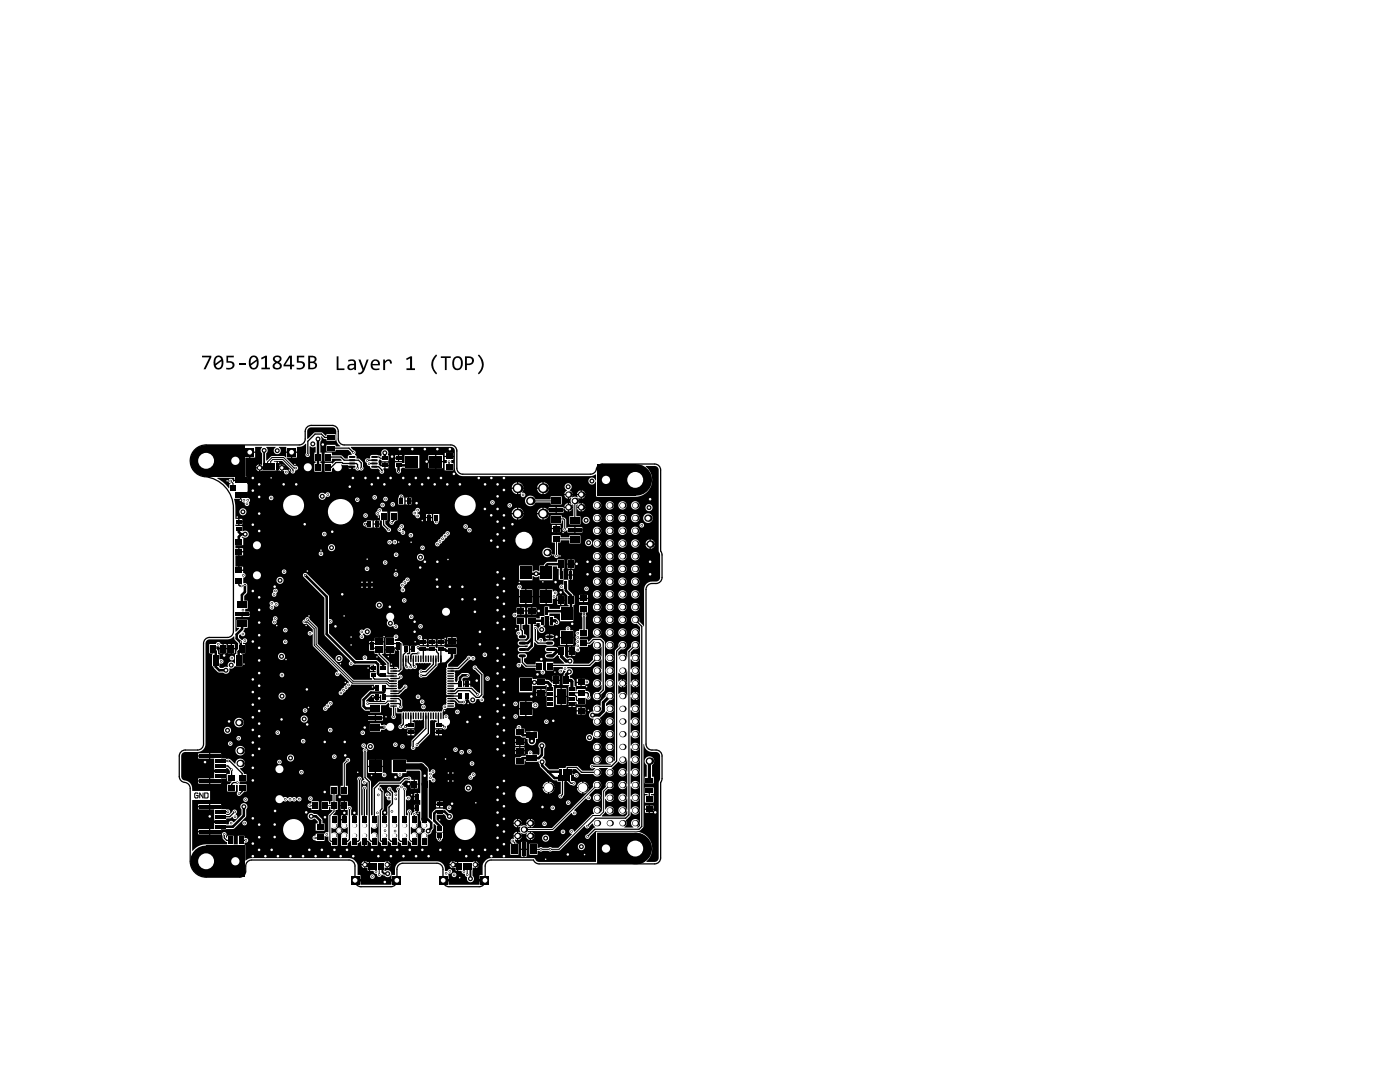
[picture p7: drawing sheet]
<svg xmlns="http://www.w3.org/2000/svg" width="279mm" height="216mm" viewBox="0 0 279 216" stroke-linecap="round" stroke-linejoin="round" font-family="sans-serif">
<path d="M38.8 89.8a3.2 3.2 0 0 1 2.3-1h18.6a1.19 1.19 0 0 0 1.2-1.2v-1.5a1.19 1.19 0 0 1 1.2-1.2h4.2a1.19 1.19 0 0 1 1.2 1.2v1.5a1.19 1.19 0 0 0 1.2 1.2h21.3a1.19 1.19 0 0 1 1.2 1.2v3.4a1.19 1.19 0 0 0 1.2 1.2h25.4a1.34 1.34 0 0 0 1.3-1.3 1.19 1.19 0 0 1 1.1-.7h10.5a1.19 1.19 0 0 1 1.1 1.2v16.2l.3 .7v4.5a1.19 1.19 0 0 1-1.2 1.2 1.57 1.57 0 0 0-1.9 .8l-.1 31.3a1.19 1.19 0 0 0 1.2 1.2 1.57 1.57 0 0 1 2 .8v4.9l-.3 .7v15.1a1.19 1.19 0 0 1-1.1 1.2h-23.1a1.19 1.19 0 0 1-1.1-.8h-8.5a1.19 1.19 0 0 0-1.2 1.2v2.9a1.19 1.19 0 0 1-1.2 1.2h-6a1.19 1.19 0 0 1-1.2-1.2v-2.3a1.19 1.19 0 0 0-1.2-1.2h-6.8a1.19 1.19 0 0 0-1.2 1.2v2.3a1.19 1.19 0 0 1-1.2 1.2h-6a1.19 1.19 0 0 1-1.2-1.2v-2.9a1.19 1.19 0 0 0-1.1-1.2h-19.5a1.19 1.19 0 0 0-1.2 1.2 1.86 1.86 0 0 1-.5 2l-.7 .2h-6.7a3.2 3.2 0 0 1-3.1-3.1v-14.6a1.35 1.35 0 0 0-1.5-1.3 1.19 1.19 0 0 1-.7-1.1v-4a1.19 1.19 0 0 1 1.2-1.2h2.4a1.19 1.19 0 0 0 1.2-1.2v-20.1a1.19 1.19 0 0 1 1.2-1.2h3.6a1.19 1.19 0 0 0 1.2-1.2v-24.6a6.5 6.5 0 0 0-6.4-6.4 3.2 3.2 0 0 1-1.4-5.2z" fill="none" stroke="#000" stroke-width=".25"/>
<g fill="#000">
<path d="M40.3 71h1.9v.3l-1.2 2.4h-.4l1.2-2.4h-1.5zM45.2 71h1.5v.3h-1.2v.8l1 .1 .3 .7-.1 .3-.3 .3-.6 .2h-.7v-.3h.9l.4-.4a.56 .56 0 0 0-.7-.6h-.5zM47.7 72.4h1.2v.3h-1.2zM52.1 71.4l.9-.4h.3v2.4h.6v.3h-1.7v-.3h.7v-2l-.7 .3zM59.2 71h1.5v.3h-1.1v.8l1 .1 .3 .7-.5 .7-.6 .1h-.6v-.3h.9l.4-.4a.56 .56 0 0 0-.7-.6h-.6z"/>
<path d="M42.9 71.3l.4-.3h.6a1.68 1.68 0 0 1 .4 2.4l-.3 .2-.5 .1-.6-.3-.3-1.1zM43.1 72.9l.2 .4 .6 .1 .3-.4v-.9zM43.3 71.4l-.3 .5v.7l1.1-.9-.4-.4z"/>
<path d="M49.9 71.3l.4-.3 .6-.1 .4 .3 .2 .4 .1 1.3-.5 .7-.8 .1-.5-.4-.1-1.2zM50.1 72.9l.2 .4 .6 .1 .3-.6v-.7zM50.3 71.4l-.3 .5v.7l1.2-.9-.4-.4z"/>
<path d="M54.6 71.2l.4-.2h.7l.3 .1 .2 .4a.72 .72 0 0 1-.5 .8l.4 .3 .1 .3v.4l-.2 .3-.6 .1h-.5l-.4-.2-.1-.3a.83 .83 0 0 1 .6-.9h-.1a.66 .66 0 0 1-.3-1.1zM54.9 71.6a.45 .45 0 0 0 .9 0 .45 .45 0 0 0-.9 0zM54.8 73a.55 .55 0 0 0 1.1 0 .55 .55 0 0 0-1.1 0z"/>
<path d="M57.7 71h.6v1.8h.4v.3h-.4v.6h-.4v-.6h-1.3v-.3zM57.9 71.3l-1 1.5h1z"/>
<path d="M61.5 71h.8a.67 .67 0 0 1 .8 .4 .67 .67 0 0 1-.4 .8l.6 .5-.2 .7-.5 .3h-1.1zM61.9 71.3v.8h.6l.3-.2v-.3l-.2-.2zM61.9 72.4v1h.4a.49 .49 0 0 0 .6-.5 .49 .49 0 0 0-.7-.5z"/>
</g>
<g fill="#fff">
<circle cx="117.4" cy="139.1" r=".15"/>
<circle cx="90.6" cy="94.6" r=".25"/>
<circle cx="89.6" cy="92.1" r=".15"/>
<circle cx="87.2" cy="115.6" r=".25"/>
<circle cx="73.3" cy="113.5" r=".15"/>
<circle cx="96.2" cy="139.7" r=".15"/>
<circle cx="73.3" cy="111.6" r=".15"/>
<circle cx="72.2" cy="117.2" r=".15"/>
<circle cx="72.2" cy="116.2" r=".15"/>
<circle cx="73.2" cy="117.2" r=".15"/>
<circle cx="73.2" cy="116.2" r=".15"/>
<circle cx="74.2" cy="117.2" r=".15"/>
<circle cx="74.2" cy="116.2" r=".15"/>
<circle cx="75.7" cy="120.8" r=".25"/>
<circle cx="117.4" cy="141.7" r=".15"/>
<circle cx="117.1" cy="137" r=".15"/>
<circle cx="110.7" cy="134.1" r=".15"/>
<circle cx="117.1" cy="136.1" r=".15"/>
<circle cx="106.6" cy="136.2" r=".25"/>
<circle cx="113.6" cy="134" r=".25"/>
<circle cx="112.8" cy="133.4" r=".15"/>
<circle cx="112.5" cy="139.9" r=".15"/>
<circle cx="111.5" cy="139.9" r=".15"/>
<circle cx="112.5" cy="138.9" r=".15"/>
<circle cx="111.5" cy="138.9" r=".15"/>
<circle cx="112.5" cy="137.9" r=".15"/>
<circle cx="111.5" cy="137.9" r=".15"/>
<circle cx="106.9" cy="140.7" r=".25"/>
<circle cx="47.6" cy="147.3" r=".15"/>
<circle cx="46" cy="148.4" r=".15"/>
<circle cx="48.5" cy="121.7" r=".15"/>
<circle cx="54.2" cy="120.4" r=".15"/>
<circle cx="54.9" cy="123.4" r=".15"/>
<circle cx="87.9" cy="169.6" r=".25"/>
<circle cx="89.8" cy="173.9" r=".15"/>
<circle cx="89" cy="174.3" r=".15"/>
<circle cx="85.5" cy="170.8" r=".25"/>
<circle cx="80.5" cy="170.8" r=".25"/>
<circle cx="77.4" cy="174.3" r=".25"/>
<circle cx="74.3" cy="174.9" r=".15"/>
<circle cx="74.4" cy="139" r=".15"/>
<circle cx="74.3" cy="137.1" r=".15"/>
<circle cx="76.7" cy="145.1" r=".15"/>
<circle cx="78.5" cy="143" r=".15"/>
<circle cx="93.4" cy="140.4" r=".15"/>
<circle cx="94.3" cy="139.7" r=".25"/>
<circle cx="92.5" cy="140.1" r=".15"/>
<circle cx="95.3" cy="138.6" r=".15"/>
<circle cx="84" cy="134" r=".15"/>
<circle cx="83.8" cy="127.2" r=".15"/>
<circle cx="83.5" cy="130.3" r=".15"/>
<circle cx="83.4" cy="129.2" r=".15"/>
<circle cx="78.1" cy="132.5" r=".15"/>
<circle cx="79.9" cy="135.1" r=".15"/>
<circle cx="80.9" cy="137.1" r=".15"/>
<circle cx="81.2" cy="133.1" r=".15"/>
<circle cx="82" cy="133.1" r=".15"/>
<circle cx="84.3" cy="140" r=".15"/>
<circle cx="84.5" cy="141.1" r=".15"/>
<circle cx="82.8" cy="133" r=".15"/>
<circle cx="82.9" cy="128.1" r=".15"/>
<circle cx="83.4" cy="139" r=".15"/>
<circle cx="82.7" cy="126.1" r=".25"/>
<circle cx="77.5" cy="131" r=".15"/>
<circle cx="79" cy="127.1" r=".15"/>
<circle cx="72.8" cy="131.2" r=".15"/>
<circle cx="72.2" cy="126.1" r=".15"/>
<circle cx="72.2" cy="127" r=".15"/>
<circle cx="70.1" cy="128.7" r=".15"/>
<circle cx="75.2" cy="131.1" r=".15"/>
<circle cx="49.1" cy="167.7" r=".15"/>
<circle cx="44.8" cy="166.5" r=".15"/>
<circle cx="62.8" cy="167.2" r=".15"/>
<circle cx="54.8" cy="167" r=".25"/>
<circle cx="48.8" cy="164.2" r=".15"/>
<circle cx="46.1" cy="164.2" r=".15"/>
<circle cx="93.9" cy="175.3" r=".25"/>
<circle cx="93.2" cy="174.5" r=".15"/>
<circle cx="92.6" cy="173.9" r=".15"/>
<circle cx="78" cy="170.8" r=".25"/>
<circle cx="76.8" cy="176" r=".25"/>
<circle cx="75" cy="173.9" r=".15"/>
<circle cx="75.7" cy="174.5" r=".15"/>
<circle cx="46.2" cy="153.6" r=".15"/>
<circle cx="58" cy="151.2" r=".25"/>
<circle cx="48.6" cy="114.8" r=".15"/>
<circle cx="56.7" cy="114.1" r=".15"/>
<circle cx="60.9" cy="114.8" r=".15"/>
<circle cx="64.3" cy="99" r=".25"/>
<circle cx="73.3" cy="91.9" r=".15"/>
<circle cx="72.1" cy="93.5" r=".15"/>
<circle cx="49.4" cy="99.8" r=".15"/>
<circle cx="54.1" cy="99.4" r=".15"/>
<circle cx="48.7" cy="99.8" r=".15"/>
<circle cx="59" cy="93.4" r=".15"/>
<circle cx="90.6" cy="174.6" r=".15"/>
<circle cx="57.1" cy="94.2" r=".15"/>
<circle cx="57.7" cy="93.8" r=".15"/>
<circle cx="60.9" cy="141.8" r=".15"/>
<circle cx="91.7" cy="175.1" r=".15"/>
<circle cx="49.3" cy="100.5" r=".15"/>
<circle cx="72.7" cy="157.2" r=".15"/>
<circle cx="69.7" cy="161.3" r=".15"/>
<circle cx="70.7" cy="162.2" r=".25"/>
<circle cx="64.8" cy="148" r=".25"/>
<circle cx="61.1" cy="124.8" r=".15"/>
<circle cx="64.1" cy="110.5" r=".15"/>
<circle cx="54.1" cy="95.4" r=".15"/>
<circle cx="61.7" cy="122.9" r=".15"/>
<circle cx="115.3" cy="126.4" r=".15"/>
<circle cx="115.3" cy="128" r=".15"/>
<circle cx="107.9" cy="127.7" r=".15"/>
<circle cx="106.8" cy="125.4" r=".15"/>
<circle cx="116.6" cy="122.9" r=".15"/>
<circle cx="108.3" cy="134.1" r=".15"/>
<circle cx="67.7" cy="131.4" r=".25"/>
<circle cx="67.9" cy="132.4" r=".15"/>
<circle cx="84" cy="134.8" r=".15"/>
<circle cx="88.8" cy="127.4" r=".15"/>
<circle cx="76.6" cy="127" r=".15"/>
<circle cx="68.7" cy="122.9" r=".15"/>
<circle cx="70.1" cy="127.1" r=".15"/>
<circle cx="103.6" cy="116.2" r=".15"/>
<circle cx="108.3" cy="116.1" r=".15"/>
<circle cx="102.9" cy="125.4" r=".15"/>
<circle cx="116.7" cy="170.5" r=".15"/>
<circle cx="61.6" cy="141.2" r=".15"/>
<circle cx="47.3" cy="103.2" r=".15"/>
<circle cx="48.2" cy="116.9" r=".15"/>
<circle cx="48.9" cy="116.8" r=".15"/>
<circle cx="48.9" cy="106.6" r=".25"/>
<circle cx="44.7" cy="130.8" r=".25"/>
<circle cx="48" cy="128.1" r=".15"/>
<circle cx="48.5" cy="126.5" r=".15"/>
<circle cx="78.2" cy="161.9" r=".15"/>
<circle cx="55" cy="117.9" r=".15"/>
<circle cx="56.9" cy="159.5" r=".15"/>
<circle cx="57.9" cy="159.5" r=".15"/>
<circle cx="58.7" cy="159.5" r=".15"/>
<circle cx="60.1" cy="154.1" r=".15"/>
<circle cx="59.7" cy="159.5" r=".15"/>
<circle cx="70.1" cy="132.4" r=".15"/>
<circle cx="47.4" cy="156.2" r=".15"/>
<circle cx="47.7" cy="158.4" r=".15"/>
<circle cx="60.5" cy="147.9" r=".15"/>
<circle cx="60.7" cy="143.5" r=".25"/>
<circle cx="56.9" cy="128.1" r=".15"/>
<circle cx="61.3" cy="123.6" r=".15"/>
<circle cx="65.9" cy="124" r=".15"/>
<circle cx="61.2" cy="137.6" r=".25"/>
<circle cx="48.5" cy="102.1" r=".25"/>
<circle cx="58.4" cy="94" r=".15"/>
<circle cx="51.7" cy="102.5" r=".25"/>
<circle cx="48" cy="99.8" r=".15"/>
<circle cx="103.7" cy="117.1" r=".15"/>
<circle cx="45.4" cy="145.7" r=".25"/>
<circle cx="76.7" cy="154.6" r=".15"/>
<circle cx="111.1" cy="110.9" r=".15"/>
<circle cx="111.1" cy="124.2" r=".15"/>
<circle cx="118.3" cy="142.7" r=".25"/>
<circle cx="55.2" cy="124.8" r=".15"/>
<circle cx="67" cy="125" r=".25"/>
<circle cx="57.1" cy="131.6" r=".15"/>
<circle cx="56.2" cy="131" r=".25"/>
<circle cx="117.6" cy="147.2" r=".25"/>
<circle cx="89.7" cy="162.9" r=".25"/>
<circle cx="89.6" cy="161.2" r=".15"/>
<circle cx="85.4" cy="165.8" r=".25"/>
<circle cx="82.7" cy="162.5" r=".15"/>
<circle cx="81.7" cy="162" r=".15"/>
<circle cx="81.5" cy="156.4" r=".25"/>
<circle cx="112.7" cy="105.6" r=".15"/>
<circle cx="83.2" cy="148.6" r=".15"/>
<circle cx="81.6" cy="155.4" r=".15"/>
<circle cx="90.4" cy="155.8" r=".15"/>
<circle cx="102.9" cy="140.5" r=".15"/>
<circle cx="66.2" cy="109.3" r=".25"/>
<circle cx="64.7" cy="106.6" r=".15"/>
<circle cx="74.2" cy="154.7" r=".15"/>
<circle cx="70.5" cy="90.3" r=".15"/>
<circle cx="76.2" cy="94.1" r=".15"/>
<circle cx="83.9" cy="125" r=".15"/>
<circle cx="94.4" cy="131.3" r=".15"/>
<circle cx="82.5" cy="149.2" r=".15"/>
<circle cx="82.1" cy="123.1" r=".15"/>
<circle cx="93.3" cy="134.7" r=".15"/>
<circle cx="76.8" cy="90.4" r=".25"/>
<circle cx="103.6" cy="145.1" r=".15"/>
<circle cx="79" cy="113.7" r=".15"/>
<circle cx="79.1" cy="110.7" r=".15"/>
<circle cx="73.4" cy="140.4" r=".15"/>
<circle cx="80.2" cy="105" r=".15"/>
<circle cx="93.6" cy="131.3" r=".15"/>
<circle cx="130.8" cy="162.1" r=".25"/>
<circle cx="128.1" cy="104.8" r=".15"/>
<circle cx="62" cy="159.4" r=".15"/>
<circle cx="72.8" cy="145.2" r=".25"/>
<circle cx="65.9" cy="145.7" r=".15"/>
<circle cx="56.9" cy="125.7" r=".15"/>
<circle cx="67.3" cy="134.5" r=".15"/>
<circle cx="68" cy="138.3" r=".15"/>
<circle cx="48.7" cy="132.5" r=".15"/>
<circle cx="56.3" cy="134.7" r=".15"/>
<circle cx="56.2" cy="143.6" r=".25"/>
<circle cx="56.3" cy="138.9" r=".25"/>
<circle cx="40.9" cy="152.1" r=".25"/>
<circle cx="45.7" cy="144" r=".25"/>
<circle cx="55.4" cy="146.2" r=".15"/>
<circle cx="82" cy="106.8" r=".15"/>
<circle cx="84.3" cy="109.3" r=".15"/>
<circle cx="80.3" cy="116.8" r=".15"/>
<circle cx="75.7" cy="157.4" r=".15"/>
<circle cx="71.7" cy="155.4" r=".15"/>
<circle cx="68.5" cy="137.7" r=".15"/>
<circle cx="69.1" cy="137.2" r=".15"/>
<circle cx="73" cy="102.9" r=".15"/>
<circle cx="77.9" cy="124.4" r=".25"/>
<circle cx="73.3" cy="126.1" r=".25"/>
<circle cx="61.3" cy="113.9" r=".15"/>
<circle cx="64.9" cy="141.4" r=".15"/>
<circle cx="65.4" cy="140.9" r=".15"/>
<circle cx="65.9" cy="140.3" r=".15"/>
<circle cx="46" cy="96" r=".15"/>
<circle cx="72.9" cy="104.6" r=".15"/>
<circle cx="62.4" cy="88.6" r=".25"/>
<circle cx="63.5" cy="87.6" r=".25"/>
<circle cx="84.3" cy="103.9" r=".15"/>
<circle cx="78.3" cy="91.1" r=".25"/>
<circle cx="85.1" cy="92.1" r=".25"/>
<circle cx="79.6" cy="94" r=".15"/>
<circle cx="83.1" cy="100.4" r=".25"/>
<circle cx="80.1" cy="99.1" r=".15"/>
<circle cx="88.3" cy="107.5" r=".15"/>
<circle cx="87.8" cy="108" r=".15"/>
<circle cx="87.3" cy="108.6" r=".15"/>
<circle cx="88.8" cy="107" r=".15"/>
<circle cx="89.3" cy="106.4" r=".15"/>
<circle cx="115.1" cy="112.5" r=".25"/>
<circle cx="91.3" cy="142.1" r=".15"/>
<circle cx="49" cy="159.6" r=".15"/>
<circle cx="45.5" cy="162" r=".15"/>
<circle cx="46.8" cy="162" r=".15"/>
<circle cx="46.9" cy="163" r=".15"/>
<circle cx="48.7" cy="161" r=".25"/>
<circle cx="82" cy="108.2" r=".15"/>
<circle cx="55.3" cy="89.9" r=".25"/>
<circle cx="76.8" cy="169.6" r=".25"/>
<circle cx="52.7" cy="89.9" r=".25"/>
<circle cx="76.9" cy="112.2" r=".15"/>
<circle cx="80.7" cy="119.8" r=".15"/>
<circle cx="80.4" cy="117.7" r=".15"/>
<circle cx="79" cy="114.6" r=".15"/>
<circle cx="95" cy="160.2" r=".15"/>
<circle cx="93.5" cy="157.2" r=".25"/>
<circle cx="78.8" cy="108.2" r=".15"/>
<circle cx="80.8" cy="116.2" r=".15"/>
<circle cx="81.3" cy="115.7" r=".15"/>
<circle cx="79.6" cy="108.2" r=".15"/>
<circle cx="83.4" cy="103" r=".15"/>
<circle cx="83.3" cy="101.8" r=".15"/>
<circle cx="82.8" cy="102.4" r=".15"/>
<circle cx="89.4" cy="111.6" r=".15"/>
<circle cx="83.9" cy="113.2" r=".25"/>
<circle cx="83.9" cy="111.2" r=".25"/>
<circle cx="112.1" cy="117.1" r=".15"/>
<circle cx="110.8" cy="118.3" r=".15"/>
<circle cx="111.9" cy="133.9" r=".15"/>
<circle cx="110.6" cy="119" r=".15"/>
<circle cx="107" cy="114.5" r=".25"/>
<circle cx="111.9" cy="118.2" r=".25"/>
<circle cx="107.5" cy="121.9" r=".25"/>
<circle cx="111.1" cy="127.1" r=".25"/>
<circle cx="106" cy="139" r=".25"/>
<circle cx="98.1" cy="95.4" r=".25"/>
<circle cx="99.3" cy="96.6" r=".25"/>
<circle cx="100.6" cy="95.4" r=".25"/>
<circle cx="95.5" cy="95.4" r=".25"/>
<circle cx="96.8" cy="96.6" r=".25"/>
<circle cx="88" cy="95.4" r=".25"/>
<circle cx="89.3" cy="96.6" r=".25"/>
<circle cx="91.8" cy="96.6" r=".25"/>
<circle cx="83" cy="95.4" r=".25"/>
<circle cx="84.2" cy="96.6" r=".25"/>
<circle cx="85.5" cy="95.4" r=".25"/>
<circle cx="86.8" cy="96.6" r=".25"/>
<circle cx="78" cy="95.4" r=".25"/>
<circle cx="80.5" cy="95.4" r=".25"/>
<circle cx="81.7" cy="96.6" r=".25"/>
<circle cx="72.9" cy="95.4" r=".25"/>
<circle cx="74.2" cy="96.6" r=".25"/>
<circle cx="75.5" cy="95.4" r=".25"/>
<circle cx="76.7" cy="96.6" r=".25"/>
<circle cx="70.4" cy="95.4" r=".25"/>
<circle cx="59.1" cy="96.6" r=".25"/>
<circle cx="56.6" cy="96.6" r=".25"/>
<circle cx="99.3" cy="99" r=".25"/>
<circle cx="100.6" cy="97.8" r=".25"/>
<circle cx="99.3" cy="104.1" r=".25"/>
<circle cx="100.6" cy="102.8" r=".25"/>
<circle cx="99.3" cy="101.6" r=".25"/>
<circle cx="100.6" cy="107.9" r=".25"/>
<circle cx="99.3" cy="106.6" r=".25"/>
<circle cx="100.6" cy="105.3" r=".25"/>
<circle cx="99.3" cy="114.2" r=".25"/>
<circle cx="99.3" cy="119.2" r=".25"/>
<circle cx="100.6" cy="118" r=".25"/>
<circle cx="99.3" cy="116.7" r=".25"/>
<circle cx="100.6" cy="115.4" r=".25"/>
<circle cx="99.3" cy="124.3" r=".25"/>
<circle cx="100.6" cy="123" r=".25"/>
<circle cx="99.3" cy="121.8" r=".25"/>
<circle cx="100.6" cy="120.5" r=".25"/>
<circle cx="99.3" cy="129.3" r=".25"/>
<circle cx="100.6" cy="125.5" r=".25"/>
<circle cx="99.3" cy="134.4" r=".25"/>
<circle cx="100.6" cy="133.1" r=".25"/>
<circle cx="99.3" cy="131.8" r=".25"/>
<circle cx="100.6" cy="130.6" r=".25"/>
<circle cx="99.3" cy="139.4" r=".25"/>
<circle cx="100.6" cy="138.2" r=".25"/>
<circle cx="99.3" cy="136.9" r=".25"/>
<circle cx="100.6" cy="135.6" r=".25"/>
<circle cx="99.3" cy="144.5" r=".25"/>
<circle cx="100.6" cy="143.2" r=".25"/>
<circle cx="99.3" cy="141.9" r=".25"/>
<circle cx="100.6" cy="140.7" r=".25"/>
<circle cx="99.3" cy="149.5" r=".25"/>
<circle cx="100.6" cy="148.3" r=".25"/>
<circle cx="99.3" cy="147" r=".25"/>
<circle cx="100.6" cy="145.7" r=".25"/>
<circle cx="100.6" cy="150.8" r=".25"/>
<circle cx="99.3" cy="159.6" r=".25"/>
<circle cx="100.6" cy="158.4" r=".25"/>
<circle cx="99.3" cy="157.1" r=".25"/>
<circle cx="100.6" cy="155.8" r=".25"/>
<circle cx="99.3" cy="164.7" r=".25"/>
<circle cx="100.6" cy="163.4" r=".25"/>
<circle cx="99.3" cy="162.1" r=".25"/>
<circle cx="100.6" cy="160.9" r=".25"/>
<circle cx="99.3" cy="169.6" r=".25"/>
<circle cx="100.6" cy="168.4" r=".25"/>
<circle cx="99.3" cy="167.2" r=".25"/>
<circle cx="100.6" cy="165.9" r=".25"/>
<circle cx="100.6" cy="170.8" r=".25"/>
<circle cx="94.3" cy="169.6" r=".25"/>
<circle cx="95.6" cy="170.8" r=".25"/>
<circle cx="96.8" cy="169.6" r=".25"/>
<circle cx="98.1" cy="170.8" r=".25"/>
<circle cx="91.8" cy="169.6" r=".25"/>
<circle cx="93.1" cy="170.8" r=".25"/>
<circle cx="84.3" cy="169.6" r=".25"/>
<circle cx="79.3" cy="169.6" r=".25"/>
<circle cx="81.8" cy="169.6" r=".25"/>
<circle cx="83" cy="170.8" r=".25"/>
<circle cx="74.3" cy="169.6" r=".25"/>
<circle cx="75.5" cy="170.8" r=".25"/>
<circle cx="69.2" cy="169.6" r=".25"/>
<circle cx="70.5" cy="170.8" r=".25"/>
<circle cx="64.2" cy="169.6" r=".25"/>
<circle cx="65.5" cy="170.8" r=".25"/>
<circle cx="66.7" cy="169.6" r=".25"/>
<circle cx="68" cy="170.8" r=".25"/>
<circle cx="60.5" cy="170.8" r=".25"/>
<circle cx="61.7" cy="169.6" r=".25"/>
<circle cx="63" cy="170.8" r=".25"/>
<circle cx="54.2" cy="169.6" r=".25"/>
<circle cx="55.5" cy="170.8" r=".25"/>
<circle cx="58" cy="170.8" r=".25"/>
<circle cx="50.5" cy="170.8" r=".25"/>
<circle cx="51.7" cy="169.6" r=".25"/>
<circle cx="53" cy="170.8" r=".25"/>
<circle cx="51.7" cy="167.1" r=".25"/>
<circle cx="50.5" cy="168.3" r=".25"/>
<circle cx="50.5" cy="163.3" r=".25"/>
<circle cx="51.7" cy="164.5" r=".25"/>
<circle cx="50.5" cy="153.2" r=".25"/>
<circle cx="50.5" cy="155.7" r=".25"/>
<circle cx="51.7" cy="146.9" r=".25"/>
<circle cx="50.5" cy="148.2" r=".25"/>
<circle cx="51.7" cy="149.4" r=".25"/>
<circle cx="50.5" cy="150.7" r=".25"/>
<circle cx="51.7" cy="141.9" r=".25"/>
<circle cx="50.5" cy="143.1" r=".25"/>
<circle cx="51.7" cy="144.4" r=".25"/>
<circle cx="50.5" cy="145.6" r=".25"/>
<circle cx="51.7" cy="136.8" r=".25"/>
<circle cx="50.5" cy="138.1" r=".25"/>
<circle cx="51.7" cy="139.3" r=".25"/>
<circle cx="50.5" cy="140.6" r=".25"/>
<circle cx="51.7" cy="131.8" r=".25"/>
<circle cx="51.7" cy="134.3" r=".25"/>
<circle cx="50.5" cy="135.6" r=".25"/>
<circle cx="51.7" cy="126.7" r=".25"/>
<circle cx="50.5" cy="128" r=".25"/>
<circle cx="51.7" cy="129.3" r=".25"/>
<circle cx="51.7" cy="121.7" r=".25"/>
<circle cx="51.7" cy="124.2" r=".25"/>
<circle cx="50.5" cy="117.9" r=".25"/>
<circle cx="51.7" cy="119.2" r=".25"/>
<circle cx="51.7" cy="106" r=".25"/>
<circle cx="50.5" cy="104.7" r=".25"/>
<circle cx="51.7" cy="99.2" r=".25"/>
<circle cx="50.5" cy="97.9" r=".25"/>
<circle cx="51.7" cy="96.6" r=".25"/>
<circle cx="50.5" cy="95.4" r=".25"/>
<circle cx="113.7" cy="131.9" r=".25"/>
<circle cx="115.3" cy="129.7" r=".15"/>
<circle cx="115.3" cy="127.2" r=".15"/>
<circle cx="108" cy="131.5" r=".25"/>
<circle cx="108.1" cy="125.6" r=".25"/>
<circle cx="110.9" cy="116.2" r=".25"/>
<circle cx="110.4" cy="143.8" r=".25"/>
<circle cx="109" cy="144" r=".15"/>
<circle cx="113.4" cy="97.1" r=".25"/>
<circle cx="117" cy="103.8" r=".25"/>
<circle cx="94.8" cy="133.2" r=".15"/>
<circle cx="95.1" cy="135.8" r=".25"/>
<circle cx="102.9" cy="143" r=".15"/>
<circle cx="102.7" cy="122.7" r=".15"/>
<circle cx="117.5" cy="159.2" r=".15"/>
<circle cx="108.9" cy="171.5" r=".15"/>
<circle cx="107.9" cy="169.5" r=".15"/>
<circle cx="109.8" cy="169.5" r=".15"/>
<circle cx="108.9" cy="167.2" r=".25"/>
<circle cx="113.3" cy="170.5" r=".25"/>
<circle cx="117.2" cy="166.9" r=".15"/>
<circle cx="117.2" cy="164.9" r=".15"/>
<circle cx="112.4" cy="166" r=".15"/>
<circle cx="113.4" cy="160.2" r=".15"/>
<circle cx="118.2" cy="152.9" r=".15"/>
<circle cx="110.3" cy="161.2" r=".15"/>
<circle cx="114.1" cy="165.9" r=".15"/>
<circle cx="114.6" cy="162.2" r=".15"/>
<circle cx="108.7" cy="164.4" r=".15"/>
<circle cx="102.3" cy="167.8" r=".15"/>
<circle cx="114.5" cy="156.3" r=".15"/>
<circle cx="111.9" cy="158.9" r=".15"/>
<circle cx="115" cy="154.7" r=".15"/>
<circle cx="115.3" cy="128.9" r=".15"/>
<circle cx="113.4" cy="125.4" r=".15"/>
<circle cx="114.2" cy="124.5" r=".25"/>
<circle cx="117" cy="117.5" r=".15"/>
<circle cx="99.3" cy="109.1" r=".25"/>
<circle cx="108.2" cy="152" r=".25"/>
<circle cx="55.9" cy="115.8" r=".25"/>
<circle cx="41.9" cy="162.9" r=".25"/>
<circle cx="82.7" cy="124.1" r=".25"/>
<circle cx="64.4" cy="88.7" r=".25"/>
<circle cx="87.7" cy="167.4" r=".15"/>
<circle cx="87.7" cy="163.6" r=".15"/>
<circle cx="65.2" cy="166.5" r=".15"/>
<circle cx="64.9" cy="163.1" r=".25"/>
<circle cx="106.1" cy="147.9" r=".25"/>
<circle cx="68.7" cy="162.2" r=".25"/>
<circle cx="94.2" cy="152.4" r=".15"/>
<circle cx="89.5" cy="154.2" r=".15"/>
<circle cx="90.4" cy="154.2" r=".15"/>
<circle cx="89.5" cy="155.8" r=".15"/>
<circle cx="94.5" cy="154.6" r=".15"/>
<circle cx="93.9" cy="155.1" r=".15"/>
<circle cx="86.4" cy="155.7" r=".15"/>
<circle cx="87.1" cy="104.2" r=".15"/>
<circle cx="66.7" cy="151" r=".15"/>
<circle cx="84.8" cy="154.8" r=".25"/>
<circle cx="85.9" cy="155.2" r=".15"/>
<circle cx="85.9" cy="154.5" r=".15"/>
<circle cx="86.4" cy="154" r=".15"/>
<circle cx="89" cy="143" r=".15"/>
<circle cx="88.9" cy="151.4" r=".15"/>
<circle cx="92.1" cy="150.1" r=".15"/>
<circle cx="93.7" cy="149.9" r=".15"/>
<circle cx="96.8" cy="130.7" r=".15"/>
<circle cx="97.3" cy="135.4" r=".15"/>
<circle cx="73.5" cy="133.3" r=".15"/>
<circle cx="42.4" cy="137.1" r=".25"/>
<circle cx="45.4" cy="137.1" r=".25"/>
<circle cx="43.9" cy="138.6" r=".25"/>
<circle cx="42.4" cy="140.1" r=".25"/>
<circle cx="45.4" cy="140.1" r=".25"/>
<circle cx="46.9" cy="138.6" r=".25"/>
<circle cx="43.9" cy="135.6" r=".25"/>
<circle cx="110.3" cy="149" r=".25"/>
<circle cx="113.3" cy="149" r=".25"/>
<circle cx="110.3" cy="152" r=".25"/>
<circle cx="113.3" cy="152" r=".25"/>
<circle cx="116.3" cy="151" r=".25"/>
<circle cx="116.3" cy="147" r=".25"/>
<circle cx="102.3" cy="104.6" r=".25"/>
<circle cx="92.3" cy="117.1" r=".25"/>
<circle cx="92.3" cy="119.6" r=".25"/>
<circle cx="89.8" cy="117.1" r=".25"/>
<circle cx="87.3" cy="117.1" r=".25"/>
<circle cx="87.3" cy="112.1" r=".25"/>
<circle cx="84.8" cy="112.1" r=".25"/>
<circle cx="94.8" cy="119.6" r=".25"/>
<circle cx="94.8" cy="122.1" r=".25"/>
<circle cx="69.8" cy="97.1" r=".25"/>
<circle cx="79.8" cy="89.6" r=".25"/>
<circle cx="82.3" cy="89.6" r=".25"/>
<circle cx="84.8" cy="89.6" r=".25"/>
<circle cx="87.3" cy="89.6" r=".25"/>
<circle cx="89.8" cy="89.6" r=".25"/>
<circle cx="117.3" cy="112.1" r=".25"/>
<circle cx="117.3" cy="114.6" r=".25"/>
<circle cx="129.7" cy="99.6" r=".25"/>
<circle cx="129.7" cy="112.1" r=".25"/>
<circle cx="129.7" cy="114.6" r=".25"/>
<circle cx="107.3" cy="134.6" r=".25"/>
<circle cx="95.8" cy="143.1" r=".25"/>
<circle cx="95.8" cy="128.6" r=".25"/>
<circle cx="95.8" cy="126.1" r=".25"/>
<circle cx="77.8" cy="121.1" r=".25"/>
<circle cx="93.3" cy="144.1" r=".25"/>
<circle cx="68.8" cy="148" r=".25"/>
<circle cx="64.8" cy="158" r=".25"/>
<circle cx="67.8" cy="159" r=".25"/>
<circle cx="54.9" cy="161.8" r=".25"/>
<circle cx="54.8" cy="164.5" r=".25"/>
<circle cx="108.3" cy="161" r=".25"/>
<circle cx="68.3" cy="118.6" r=".25"/>
<circle cx="66.3" cy="106.1" r=".25"/>
<circle cx="60.8" cy="104.6" r=".25"/>
<circle cx="54.8" cy="117.1" r=".25"/>
<circle cx="61.3" cy="144.6" r=".25"/>
<circle cx="90.9" cy="149.6" r=".15"/>
<circle cx="71.4" cy="154.1" r=".15"/>
<circle cx="58.9" cy="92.7" r=".15"/>
<circle cx="45.3" cy="95.9" r=".15"/>
<circle cx="64.1" cy="109.8" r=".15"/>
<circle cx="90.2" cy="160.4" r=".25"/>
<circle cx="111.8" cy="110.9" r=".15"/>
<circle cx="110.3" cy="110.7" r=".15"/>
<circle cx="83.4" cy="162.3" r=".15"/>
<circle cx="112.4" cy="106.2" r=".15"/>
<circle cx="72.7" cy="156.1" r=".15"/>
<circle cx="80.9" cy="145" r=".15"/>
<circle cx="78.9" cy="148.6" r=".15"/>
<circle cx="75.3" cy="162.2" r=".15"/>
<circle cx="68.9" cy="150.7" r=".25"/>
<circle cx="45.5" cy="151.8" r=".15"/>
<circle cx="55.8" cy="152" r=".15"/>
<circle cx="79" cy="125" r=".15"/>
<circle cx="71.4" cy="93.5" r=".15"/>
<circle cx="118.1" cy="96" r=".25"/>
<circle cx="129.5" cy="101.3" r=".25"/>
<circle cx="117.5" cy="108.3" r=".25"/>
<circle cx="75.5" cy="158.6" r=".15"/>
<circle cx="79" cy="158.6" r=".15"/>
<circle cx="76.8" cy="165.7" r=".15"/>
<circle cx="78.9" cy="165.8" r=".15"/>
<circle cx="82.1" cy="158.6" r=".15"/>
<circle cx="81.5" cy="159.3" r=".15"/>
<circle cx="79" cy="159.4" r=".15"/>
<circle cx="76.8" cy="162.1" r=".25"/>
<circle cx="77.6" cy="159.3" r=".15"/>
<circle cx="80.7" cy="157.5" r=".15"/>
<circle cx="80.1" cy="157" r=".15"/>
<circle cx="79.5" cy="157.5" r=".15"/>
<circle cx="77.7" cy="157.5" r=".15"/>
<circle cx="77.3" cy="158.6" r=".15"/>
<circle cx="61.8" cy="160.8" r=".15"/>
<circle cx="62.1" cy="162.9" r=".25"/>
<circle cx="61.1" cy="162.1" r=".25"/>
<circle cx="116" cy="168.9" r=".25"/>
<circle cx="55.1" cy="120.6" r=".15"/>
<circle cx="54.3" cy="121.2" r=".15"/>
<circle cx="77" cy="143" r=".15"/>
<circle cx="79.9" cy="141" r=".15"/>
<circle cx="69.6" cy="136.7" r=".15"/>
<circle cx="68.9" cy="136.2" r=".15"/>
<circle cx="77.6" cy="105.7" r=".15"/>
<circle cx="75.5" cy="103.2" r=".15"/>
<circle cx="78.2" cy="104.3" r=".15"/>
<circle cx="75.8" cy="101.9" r=".15"/>
<circle cx="43.6" cy="128.5" r=".15"/>
<circle cx="45.1" cy="133.7" r=".25"/>
<circle cx="76.9" cy="99.6" r=".15"/>
<circle cx="75.4" cy="102.5" r=".15"/>
<circle cx="76.4" cy="100.8" r=".15"/>
<circle cx="80.4" cy="106.3" r=".15"/>
<circle cx="79.8" cy="105.7" r=".15"/>
<circle cx="92.9" cy="105.1" r=".15"/>
<circle cx="93.7" cy="105.8" r=".15"/>
<circle cx="98" cy="107.9" r=".25"/>
<circle cx="98" cy="102.8" r=".25"/>
<circle cx="96.8" cy="101.6" r=".25"/>
<circle cx="104.4" cy="98.8" r=".15"/>
<circle cx="98.3" cy="100.3" r=".15"/>
<circle cx="101.7" cy="100.8" r=".15"/>
<circle cx="88.8" cy="141" r=".15"/>
<circle cx="88.7" cy="141.8" r=".15"/>
<circle cx="78.4" cy="100.6" r=".15"/>
<circle cx="77.8" cy="108.2" r=".15"/>
<circle cx="54.8" cy="124.1" r=".15"/>
<circle cx="46.1" cy="132.7" r=".25"/>
<circle cx="48.9" cy="127.8" r=".15"/>
<circle cx="44.2" cy="132" r=".15"/>
<circle cx="46.3" cy="131.3" r=".15"/>
<circle cx="74.8" cy="99.2" r=".15"/>
<circle cx="103.6" cy="132.7" r=".15"/>
<circle cx="103.5" cy="126.3" r=".15"/>
<circle cx="108.1" cy="148.8" r=".25"/>
<circle cx="72.6" cy="148.8" r=".15"/>
<circle cx="73.9" cy="149" r=".25"/>
<circle cx="80.3" cy="148.9" r=".15"/>
<circle cx="72.8" cy="149.8" r=".15"/>
<circle cx="105.8" cy="150.2" r=".15"/>
<circle cx="80" cy="145" r=".15"/>
<circle cx="88.8" cy="145.1" r=".15"/>
<circle cx="72.4" cy="146.2" r=".15"/>
<circle cx="79.8" cy="154.5" r=".15"/>
<circle cx="78.9" cy="155.1" r=".25"/>
<circle cx="69.4" cy="151.7" r=".15"/>
<circle cx="61.9" cy="126.4" r=".15"/>
<circle cx="60.8" cy="124.1" r=".15"/>
<circle cx="54.7" cy="118.6" r=".15"/>
<circle cx="61.4" cy="90.7" r=".15"/>
<circle cx="65.4" cy="98.7" r=".15"/>
<circle cx="71.3" cy="99.7" r=".15"/>
<circle cx="73.7" cy="92.5" r=".15"/>
</g>
<g fill="#000">
<path d="M67.2 71.1h.3v2.4h1.2v.3h-1.5zM71.5 71.7h.4l.7 1.8 .6-1.8h.4l-1 2.5-.4 .4-.5 .1h-.2v-.4h.5l.3-.5zM76.5 71.7h.3v.4l.3-.3 .5-.1a.68 .68 0 0 1 .6 .8h-.4a.44 .44 0 0 0-.3-.5 .44 .44 0 0 0-.5 .4l-.1 1.4h-.4zM81 71.6l.9-.5h.3v2.4h.6v.3h-1.7v-.3h.7v-2l-.6 .4zM86.9 70.8l.1-.1a.47 .47 0 0 1-.1 .8 2.3 2.3 0 0 0 .3 3l-.2 .2a2.51 2.51 0 0 1-.1-3.9zM88 71.1h2v.3h-.9v2.4h-.3v-2.4h-.8zM95.4 70.9l.2-.2a2.55 2.55 0 0 1 0 4l-.2-.2 .5-.7 .2-.6a2.44 2.44 0 0 0-.7-2.3zM75.9 156.6h3.8v.4a.45 .45 0 0 0-.6 .2 .45 .45 0 0 0 .2 .6v.3a.39 .39 0 0 1-.4 .1 .39 .39 0 0 1-.3-.3l-.4-.4a.46 .46 0 0 0-.4-.5 .46 .46 0 0 0-.5 .3 .46 .46 0 0 0 .3 .6l.4 .4v.5h-.3a.48 .48 0 0 0-.2-.6 .48 .48 0 0 0-.7 .3 .48 .48 0 0 0 .4 .6l.1 .5 .7 .1v.5l-.7 .7v1.8h-.5v.9h-.2v-.9h-.4v-.8l.4-.5v-3.5l-.5-.8-.4-.3zM119.2 166.2h7.6a3.2 3.2 0 0 1 3.1 2.7 3.2 3.2 0 0 1-2.3 3.5h-8.4z"/>
<path d="M69.5 71.8l1.1-.1 .3 .3 .1 .4v1.4h-.3v-.2l-.5 .2h-.6l-.3-.4 .2-.5 .4-.3h.8v-.2a.45 .45 0 0 0-.7-.4l-.5 .2zM69.8 73a.42 .42 0 0 0 .2 .6 .42 .42 0 0 0 .5-.2l.2-.5z"/>
<path d="M74.2 72l.4-.3 .7 .1 .3 .2 .2 .4v.5h-1.5a.88 .88 0 0 0 1.3 .6h.1v.3l-.5 .1-.5-.1-.5-.2-.2-.9zM74.5 72.2l-.2 .4h1.1v-.4l-.3-.2z"/>
<path d="M90.6 71.4l.4-.3h.4a1.5 1.5 0 0 1 .8 2.2l-.4 .4-.4 .2-.5-.1-.4-.3-.2-.4v-.8zM90.9 71.5l-.3 .7 .1 .8 .2 .4 .6 .1 .4-.4v-1.2l-.3-.4-.5-.1z"/>
<path d="M92.8 71.1l1.3 .1 .4 .4 .1 .3-.3 .7-.3 .2-.8 .1v.9h-.4zM93.2 71.4v1.1h.3a.57 .57 0 0 0 .7-.5 .57 .57 0 0 0-.6-.6z"/>
<path d="M43.4 95.3h3.3v.4h2.6v-.5l-.3-.1v-3.8h.7v-1.1l.2-.1h1v-.9h1.4v.1a.7 .7 0 0 0 0 1.2v2.2h-.4v1.3l.4-.1h2.9v-1.7l-.5-.1-.1-.1h1.7l1.8 1.8-.1 .1a.46 .46 0 0 0 .4 .6 .46 .46 0 0 0 .5-.5 .56 .56 0 0 0 .5-.3 .56 .56 0 0 0 0-.6l-.4-.2-.2 .1-1.7-1.6 .1-.1h.9v-.9h-1v.8l-.1 .1-.4-.3h-2.4l-1 .9h-.1v-1.4a.7 .7 0 0 0 0-1.2l.1-.1h1.8v.1a.71 .71 0 0 0-.2 1.1 .71 .71 0 0 0 1.1 0 .71 .71 0 0 0-.2-1.1v-.1h1.4v.9h2.2v-.9l1-.1 .7-.6 .1 .1v1.8a.46 .46 0 0 0 0 .6 .46 .46 0 0 0 .6 .1 .46 .46 0 0 0 .1-.6v-1.4l.6 .2 .6-.1v1.1h-.3v1.8h.3v.3h-.3v1.7h1.5v-1.7h-.3v-.3h.3v-1.8h-.3v-2.2l.3-.5-.1-.6 .6 .6h.5v.3h1.8v-1.3h-1.8v.3h-.2l-.7-.6h-1.4l-1.5 1.3-.1-.1v-1.6l.2-.4 .6-.2h4.2a.8 .8 0 0 1 .8 .8l.1 1.8 .2 .6 .5 .5v.1h-.9v-.3h-1.8v1.3h1.8v-.3h2.5l.7 .8v.2l-.7 .1-.1 .6h-.6l-.6-.6h-2v-.6h-1.4v1.8h1.4v-.6h1.7l.3 .3-.1 .1-1.2 .1-.5 .5-.2-.1h-1.4v1.7h1.4v-.5l.3-.3 .1 .1a.8 .8 0 0 0 1.2 .6 .8 .8 0 0 0 .3-1.2l2.2 .2 .1 .5h.5a.51 .51 0 0 0 .4 .4 .51 .51 0 0 0 .5-.1 .46 .46 0 0 0 .6 0 .46 .46 0 0 0 0-.7v-.8l-.7-.8h-.5l-.1-.5-.3-.3 .2-.6-1-.8v-.1h20.2l.3 .2 .3 .4v3.6a1.58 1.58 0 0 0 1.6 1.6h25.4l1-.4 .2 .1v1.2l-.2-.1a.71 .71 0 0 0-1.1-.4 .71 .71 0 0 0 .1 1.2 .71 .71 0 0 0 1-.5h.2v2.8l.1 .2h7.7a3.4 3.4 0 0 0 3.2-2.2 3.4 3.4 0 0 0-1.1-3.8v-.1h1.8a.8 .8 0 0 1 .8 .8v16.2l.2 .7v4.5l-.1 .4-.3 .3-1.2 .1a1.58 1.58 0 0 0-1.6 1.6v7.4l-.9-1.1a.83 .83 0 0 0-.8-1.1 .83 .83 0 0 0-.8 1 .83 .83 0 0 0 1.1 .6l.6 .7v39.7l-.3 .3h-.2v-.1a.83 .83 0 0 0 .2-1.3 .83 .83 0 0 0-1.3 0 .83 .83 0 0 0 .3 1.3v.1h-1.8l.1-.1a.83 .83 0 0 0 .2-1.3l.9-1 .1-.7h.1a.83 .83 0 0 0 1.3 .4 .83 .83 0 0 0 0-1.4 .83 .83 0 0 0-1.3 .5l-.1-.1v-1.9l.1 .1a.83 .83 0 0 0 1.3 .2 .83 .83 0 0 0-.1-1.3 .83 .83 0 0 0-1.2 .4h-.1v-2l.1 .2a.83 .83 0 0 0 1.3 .2 .83 .83 0 0 0-.1-1.4 .83 .83 0 0 0-1.2 .5h-.1v-2l.1 .1a.83 .83 0 0 0 1.3 .2 .83 .83 0 0 0-.1-1.3 .83 .83 0 0 0-1.2 .5l-.1-.1v-2l.1 .2a.83 .83 0 0 0 1.3 .2 .83 .83 0 0 0-.1-1.3 .83 .83 0 0 0-1.2 .4h-.1v-2l.1 .2a.83 .83 0 0 0 1.3 .1 .83 .83 0 0 0-.1-1.3 .83 .83 0 0 0-1.2 .5h-.1v-2l.1 .1a.83 .83 0 0 0 1.3 .2 .83 .83 0 0 0-.1-1.3 .83 .83 0 0 0-1.2 .5l-.1-.1v-2l.1 .2a.83 .83 0 0 0 1.3 .2 .83 .83 0 0 0-.1-1.3 .83 .83 0 0 0-1.2 .4h-.1v-2l.1 .1a.83 .83 0 0 0 1.3 .2 .83 .83 0 0 0-.1-1.3 .83 .83 0 0 0-1.2 .5h-.1v-2.2h.1l.2 .5 .4 .2v-1.6l-.4 .2-.2 .5-.1-.1v-2.2h.1l.2 .4 .4 .2v-1.5l-.4 .2-.2 .4h-.1v-2.1l.1 .1a.83 .83 0 0 0 1.3 .2 .83 .83 0 0 0-.1-1.3 .83 .83 0 0 0-1.2 .5l-.1-.1v-1.9l.1 .1a.83 .83 0 0 0 1.3 .2 .83 .83 0 0 0-.1-1.3 .83 .83 0 0 0-1.2 .4h-.1v-.9l.7-.5a.83 .83 0 0 0 1-.8 .83 .83 0 0 0-.9-.9 .83 .83 0 0 0-.7 1.1l-.8 .9v1.3l-.2-.1a.84 .84 0 0 0-.7-.6 .84 .84 0 0 0-.8 .4l-.1-.1v-.7l.6-.5a.83 .83 0 0 0 1.1-.8 .83 .83 0 0 0-1-.9 .83 .83 0 0 0-.6 1.1l-.8 .9v21.8l-.1 .1a.86 .86 0 0 0-.6-1.1 .86 .86 0 0 0-1.1 .7 .86 .86 0 0 0 .8 1l.2 .1-3.4 .1a.46 .46 0 0 0-.6 0 .46 .46 0 0 0 0 .6 .46 .46 0 0 0 .6 0h.3v.2l-.4 .4h-2.2l-1-1h-1.9l-.3 .2-.1 .3h-1.4v.2h-1.9l-.9-1a.7 .7 0 0 0 .2-.7 .7 .7 0 0 0-.6-.5l.3-.7v-1.3a.71 .71 0 0 0 0-1 .71 .71 0 0 0-1 0 .71 .71 0 0 0 .1 1v1.1l-.2 .3-.2-.1h-1l-.1-.2a.46 .46 0 0 0-.4-.7 .46 .46 0 0 0-.4 .7l-.1 .2h-.4v.2h-.8l-.3 .3h-1v1.4h1.9v-.8h.2v.3h2.4l.1-.1 .5 1.2 2.4 2.5 .9 .1v.3h.7v2.4a.46 .46 0 0 0-.5 .5 .46 .46 0 0 0 .5 .4 .46 .46 0 0 0 .4-.4l.3-.4v-2.5h.2v-.8h.2v.8h.2l.7 .6h.2a.46 .46 0 0 0 .8-.1 .46 .46 0 0 0-.4-.6v-.5h-.3v-.3h.3l.2-.1a.48 .48 0 0 0 .7-.1 .48 .48 0 0 0-.2-.7 .48 .48 0 0 0-.7 .3h-.3v-.4h-.4v-.2h.4v-.4h.7l1 .9h2.5a.83 .83 0 0 0 1.3 .3 .83 .83 0 0 0-.2-1.3l.1-.2h1.7v.2a.83 .83 0 0 0-.2 1.3 .83 .83 0 0 0 1.2-.1 .83 .83 0 0 0-.2-1.2l1.3-1.4h.1a.83 .83 0 0 0 .9 .4 .83 .83 0 0 0 .7-.7h.1v2.3l-.2-.1a.83 .83 0 0 0-1.3-.5 .83 .83 0 0 0 .1 1.4 .83 .83 0 0 0 1.3-.6h.1v2.3l-.2-.1a.83 .83 0 0 0-1.3-.4 .83 .83 0 0 0 .1 1.3 .83 .83 0 0 0 1.3-.5h.1v2.3l-.2-.1a.83 .83 0 0 0-1.3-.5 .83 .83 0 0 0 .1 1.4 .83 .83 0 0 0 1.3-.6h.1v2.3l-.2-.1a.83 .83 0 0 0-1.3-.5 .83 .83 0 0 0 .1 1.4 .83 .83 0 0 0 1.3-.6l.1 .1v.6l-.5 .4h-4.6v-.1l.8-.9a.83 .83 0 0 0 1.3 .5 .83 .83 0 0 0 0-1.4 .83 .83 0 0 0-1.3 .5h-.1v-2.1h.1a.83 .83 0 0 0 1.3 .5 .83 .83 0 0 0 0-1.4 .83 .83 0 0 0-1.3 .5h-.1v-1l.6-.6 .1 .1a.83 .83 0 0 0 1-.8 .83 .83 0 0 0-.9-.9 .83 .83 0 0 0-.7 1.2l-.7 .9v4h-.2a.85 .85 0 0 0-1.1-1 .85 .85 0 0 0-.4 1.5l-.4 .1-3.5 3.5-.1-.1a.46 .46 0 0 0-.4-.5 .46 .46 0 0 0-.5 .5 .46 .46 0 0 0 .5 .5v.1l-2.7 2.7h-1.2l-.4-.2-.3 .2h-1.2l-.4-.2-.6 .2v-.8h-1.7v2.2h1.7v-.8l.6 .1 .4-.1h1.2l.3 .1 .4-.1 1.5-.1 4.9-4.9 .4 .5h.4l.8-1 .1 .1 .5 .7-.3 .1-1.4 1.3a.46 .46 0 0 0-.1 .8 .46 .46 0 0 0 .7-.3l1.2-1.2h8.6l.9-.8v-16.5h.1l.1 .3a1.83 1.83 0 0 0 2.3 1.2l.6 .3 .2 .5v4.6l-.2 .7v15.1a.8 .8 0 0 1-.8 .8h-1.7v-.1l.8-1 .3-1.3-.1-1.3-.5-1-1.2-1-1.5-.4-7.8 .1v6h-11.4a1.23 1.23 0 0 1-1-.8h-8.9a1.95 1.95 0 0 0-1.4 1.6v1.8h-.6l-.1 1.9h-6l-.2-2 .2-.2a.46 .46 0 0 0 .6-.3 .46 .46 0 0 0-.3-.6 .46 .46 0 0 0-.6 .4h-.4l-.1-.4a1.58 1.58 0 0 0-1.6-1.5h-7.1a1.58 1.58 0 0 0-1.3 1.5v1.2h-.7a.79 .79 0 0 0-.3-.9 .79 .79 0 0 0-1 .1l-.1-.6h.4v-1.3l-.4 .1h-2.8v1.7l.6 .1a.74 .74 0 0 0 .7 .7 .45 .45 0 0 0 .4 .5 .45 .45 0 0 0 .5-.4l.5 .1a.89 .89 0 0 0 1.3 .1l.2-.2v1.9h-.1h-6h-.1v-1.9h-.5v-1.9a1.97 1.97 0 0 0-1.7-1.5h-19.5l-.6 .1-.5 .4h-.1v-3l-.2-.2 .1-.4a.46 .46 0 0 0 .6-.4 .46 .46 0 0 0-.6-.4l-.1-.5h-1.3v1.7h-.9v-1.7h-1.3l-.1 .4-.1-.1 .1-.4a.46 .46 0 0 0-.5-.7 .46 .46 0 0 0-.3 .8v.5l.6 .6 .3 .1v.5h-4.2a3.3 3.3 0 0 0-2.6 1.3l-.2-.1v-10l3.6-.1v-1.8h-3.4l-.2-.5a1.86 1.86 0 0 0-1.7-1.7l-.3-.3-.1-.4v-4a.8 .8 0 0 1 .8-.9h2.7a1.58 1.58 0 0 0 1.3-1.5v-20.1l.2-.6 .6-.2h3.9l1.1-.6v.6l.8 .8-.1 1.1-.3 .3v.7h-.3v1.9h-.1a.71 .71 0 0 0-1-.3 .71 .71 0 0 0-.3 .9l-1.6 .3-.2-.2 .1-.7h.2a.46 .46 0 0 0 .6-.5 .46 .46 0 0 0-.7-.3l-.1-.1v-1h-.3v-.7l-.3-.3v-.5h.5l.1 .3h.6v-.8h-.4l-.1-.3-.3-.1-.4 .1-.1 .3h-1.3v1.9h.8v.1h-.3v2.4h.3l.1 .5 .9 .8h1a.72 .72 0 0 0 .9 .1 .72 .72 0 0 0 .2-.9 1.13 1.13 0 0 0 1.2-.5h1.5v-2.4h-.3v-.1h.8v-1.9h-.4v-.2h.2a.46 .46 0 0 0 .6-.3 .46 .46 0 0 0-.3-.6 .46 .46 0 0 0-.6 .3h-.3l-.4-.5v-.4l.2-.2 .2 .1a.46 .46 0 0 0 .7 .1 .46 .46 0 0 0-.2-.7l.2-.8h.6v-1.6h-2.2v1.6h.5v.1l-.6 .7-.1-.1v-2.9h1.2v-.5l.1-.2h1.5v-.4l-.9-.1 .1-.4h.4v-1.6h-.7v-1l.6-.6v-1.5l-.2-.4-.6-.1v-1a.48 .48 0 0 0 .5-.5 .48 .48 0 0 0-.5-.5v-.4h-.8l-.2-.1v-.7h-.5v-2.3h.5v-1.4h-.5v-.6h1.5v-1.5l-.3-.1 .2-.1a.71 .71 0 0 0 1 0 .71 .71 0 0 0 .1-1 .71 .71 0 0 0-1-.1h-.1v-1h-1.4v-.3h.5v-1.2h-.5l-.1-2.8-.2-1.1 .1-.1h1.1v-.7l.1-.1h1.3l.1-.7-.1-2h-2.6l-.1 .1-.1-.1a.47 .47 0 0 0-.5-.5 .47 .47 0 0 0-.4 .5 .47 .47 0 0 0 .4 .5l-.2 .1v.8l-.3-.2a6.5 6.5 0 0 0-2.2-1.7zM89.7 90.4v.6h.8v-.6zM88.8 90.4v.6h.7v-.6zM73 91.6l-.1 .5 .3 .3 .1 .5 .4 .1 .3 .4 .3 .1h1.1l.4 .4a.49 .49 0 0 0 .2 .6 .49 .49 0 0 0 .7-.2 .49 .49 0 0 0-.2-.6v-.2h.2v-.5l-.7 .1-.4-.3-.1-.5a.41 .41 0 0 1 .2-.5 .41 .41 0 0 1 .4-.1v.3h1.4v-1.2a.79 .79 0 0 0-.2-.9 .79 .79 0 0 0-.9-.2 .98 .98 0 0 0-.3 1.1l-.1 .3-.8-.3h-1.1l-.2 .2-.1 .5-.5-.1zM79.7 90.8v.5h.5v-.5zM78.9 90.8v.5h.5v-.5zM58.3 90.4v.9h1v-.9zM50 90.4v.9h.9v-.9zM87.1 90.8v1.2h1.3v-1.2zM85.5 90.8v1.2h1.3v-1.2zM79.7 91.5v.5h.5v-.5zM78.9 91.5v.5h.5v-.5zM78.8 92.3v1.2h.3v.5a.48 .48 0 0 0 .5 .5 .48 .48 0 0 0 .4-.6v-.4h.2v-.2l3.5 .1v-2.6h-3v1.6h-.5v-.1zM76.9 92.3v.5h.6v-.5zM76.1 92.3v.5h.6v-.5zM56.4 92.7v.5h.5l-.2-.3zM51.3 92.9l-.2 .3h.6v-.5zM87.1 92.2v1.2h1.3v-1.2zM85.5 92.2v1.2h1.3v-1.2zM76.9 93v.5h.6v-.5zM69.4 93.3l.3 .2h.5v-.2zM88.8 91.2v.6h.3l.1 .1-.1 .5h-.4v1.5h1.8v-1.5h-.4l-.1-.5 .1-.1h.4v-.6h-.9v-.1v.1zM55.4 92.2v1.7l.7 .1v-1.3h-.4v-.5zM51.1 93.5l.2 .3 .4 .2v-.5zM60.6 93.2a.8 .8 0 0 0 1.6 0 .8 .8 0 0 0-1.6 0zM56.4 93.5v.5h.3a.46 .46 0 0 0 .4 .7 .46 .46 0 0 0 .5-.6 .46 .46 0 0 0-.7-.3v-.3zM108.5 96.2v1.1h1v-.2a1.16 1.16 0 0 0-1-.9zM107.5 96.6l-.3 .7h1v-1.1zM103.4 96.2v1.1h1.1l-.1-.2a1.16 1.16 0 0 0-1-.9zM102.5 96.6l-.4 .7h1.1v-1.1zM116.1 97.9v.7h.7l-.2-.5zM112.9 96.6a.7 .7 0 0 0 .2 1.2l-.5 .8h1.7l-.6-.8a.71 .71 0 0 0 .3-1.1 .71 .71 0 0 0-1.1-.1zM115.4 98.1l-.2 .5h.7v-.7zM63.8 98.5a.71 .71 0 0 0 .2 1.2 .71 .71 0 0 0 1-.6h.1a.46 .46 0 0 0 .7-.2 .46 .46 0 0 0-.2-.6 .46 .46 0 0 0-.6 .2l-.7-.2zM108.5 97.5v1.1h.2a1.16 1.16 0 0 0 .8-1.1zM102.1 97.5l.1 .2a1.16 1.16 0 0 0 1 .9v-1.1zM107.2 97.5v.2a1.16 1.16 0 0 0 1 .9v-1.1zM103.4 97.5v1.1l.6-.1a.46 .46 0 0 0 .3 .7 .46 .46 0 0 0 .6-.5 .46 .46 0 0 0-.7-.4v-.1l.3-.7zM116.1 98.8v.7l.5-.2 .2-.5zM113.6 98.8v.7l.4-.2v.1l-.1 .6 .1 .5v.1l-.4-.2v.7h.7l-.2-.4 .3 .1v2.2h-.8v1.6h2.2v-1.6h-.8v-2.2l.3-.1-.1 .4h.7v-.7l-.4 .2-.1-.1 .2-.5-.2-.6 .1-.1 .4 .2v-.7h-.7l.1 .4-.1 .1-.5-.2-.5 .2-.1-.1 .2-.4zM112.6 98.8l.3 .5 .4 .2v-.7zM74.3 99.2a.46 .46 0 0 0 .9 0 .46 .46 0 0 0-.9 0zM53.6 99.4a.5 .5 0 0 0 1 0 .5 .5 0 0 0-1 0zM81.7 99.3v.5h.4v-.5zM81 99.3v.5h.4v-.5zM76.5 99.6a.46 .46 0 0 0 .9 0 .46 .46 0 0 0-.9 0zM70.8 99.7a.5 .5 0 0 0 1 0 .5 .5 0 0 0-1 0zM81.7 100.1v.5h.4v-.5zM81 100.1v.5h.4v-.5zM105.1 99.2a1.06 1.06 0 0 0 .2 1.7 1.06 1.06 0 0 0 1.6-.6h3v.4h2.2v-1.7h-2.2v.7h-3a1.06 1.06 0 0 0-1.8-.5zM79.7 98.8l-.1 .5h-.1v1.4h1.2v-1.4h-.2v-.3l-.3-.3zM97.8 100.3a.46 .46 0 0 0 .9 0 .46 .46 0 0 0-.9 0zM48.1 98.9l.1 .6a.6 .6 0 0 0 .6 .8 .48 .48 0 0 0 .5 .7 .48 .48 0 0 0 .3-.8 .51 .51 0 0 0 .3-.6 .51 .51 0 0 0-.6-.3v-.4zM116.1 100.4v.7h.7l-.2-.5zM112.9 100.6l-.3 .5h.7v-.7zM77.9 100.6a.46 .46 0 0 0 .9 0 .46 .46 0 0 0-.9 0zM75.9 100.8a.46 .46 0 0 0 .9 0 .46 .46 0 0 0-.9 0zM101.3 100.8a.46 .46 0 0 0 .9 0 .46 .46 0 0 0-.9 0zM111.1 101.2v.4h1.4v-.4zM109.5 101.2v.4h1.4v-.4zM125.9 100.8a.85 .85 0 0 0 1.7 0 .85 .85 0 0 0-1.7 0zM123.4 100.8a.85 .85 0 0 0 1.7 0 .85 .85 0 0 0-1.7 0zM120.9 100.8a.83 .83 0 0 0 1.6 0 .83 .83 0 0 0-1.6 0zM118.3 100.8a.85 .85 0 0 0 1.7 0 .85 .85 0 0 0-1.7 0zM83 101.5l-.1 .3a.67 .67 0 0 0-.4 .9l.3 .1a.65 .65 0 0 0 .9 .5l.1-.5-.5-.4a.52 .52 0 0 0 .5-.5 .52 .52 0 0 0-.5-.6zM128.8 101.3a.71 .71 0 0 0 1.4 0 .71 .71 0 0 0-1.4 0zM116.1 101.3v.7l.5-.2 .2-.5zM113.6 101.3v.7l.4-.2 .3-.5zM115.2 101.3l.2 .5 .5 .2v-.7zM112.6 101.3l.3 .5 .4 .2v-.7zM111.1 101.9v.4h1.4v-.4zM108.5 101.3v1.1l2.4-.1v-.4h-1.5l-.4-.4zM107.5 101.7l-.3 .7h1v-1.1zM103.4 101.3v1.1h1.1l-.1-.2a1.16 1.16 0 0 0-1-.9zM102.5 101.7l-.4 .7h1.1v-1.1zM47.8 102.1a.71 .71 0 0 0 1.4 0 .71 .71 0 0 0-1.4 0zM85.7 102.6v.5h.5v-.5zM85 102.6v.5h.5v-.5zM72.5 102.9a.46 .46 0 0 0 .9 0 .46 .46 0 0 0-.9 0zM108.5 102.6v1.1l.2-.1a1.16 1.16 0 0 0 .8-1zM103.4 102.6v1.1l.2-.1a1.16 1.16 0 0 0 .9-1zM102.1 102.6l.1 .2a1.16 1.16 0 0 0 1 .9v-1.1zM107.2 102.6v.2a1.16 1.16 0 0 0 1 .9v-1.1zM85.7 103.4v.5h.5v-.5zM85 103.4v.5h.5v-.5zM47.8 103.5v.5h.5v-.5zM125.9 103.4a.85 .85 0 0 0 1.7 0 .85 .85 0 0 0-1.7 0zM123.4 103.4a.85 .85 0 0 0 1.7 0 .85 .85 0 0 0-1.7 0zM120.9 103.4a.83 .83 0 0 0 1.6 0 .83 .83 0 0 0-1.6 0zM118.3 103.4a.85 .85 0 0 0 1.7 0 .85 .85 0 0 0-1.7 0zM128.4 103.4a.96 .96 0 0 0 1.9 0 .96 .96 0 0 0-1.9 0zM74.6 103.9v.5h.5v-.5zM116.3 103.8a.71 .71 0 0 0 1.4 0 .71 .71 0 0 0-1.4 0zM86.5 102.6v1.4l.1 .1a.45 .45 0 0 0 .5 .5 .45 .45 0 0 0 .4-.5l.2-.1v-1.4zM47.8 104.2v.5h.5v-.5zM77.9 102.1v1.7a.48 .48 0 0 0 0 .8 .48 .48 0 0 0 .7-.3l.3-.5h.4v-1.7zM75.3 104.7v.5h.5v-.5zM74.6 104.7v.5h.5v-.5zM72.6 104.3l-.1 .5 .3 .2 .3 .1v.2h1.2v-1.4h-1.2v.2zM127.6 104.8a.46 .46 0 0 0 .9 0 .46 .46 0 0 0-.9 0zM111.1 104.8v.5h.8v-.5zM110.1 104.8v.5h.8v-.5zM92.5 105.1a.46 .46 0 0 0 .9 0 .46 .46 0 0 0-.9 0zM114.9 105.2v.4h1.3v-.4zM111.1 105.6v.6h.8v-.6zM110.1 105.6v.6h.8v-.6zM75.5 101.5l-.2 .5a.49 .49 0 0 0-.3 .7 .49 .49 0 0 0 .8 .1v1l-.5 .1v.5h.5v-.5l.4-.1v1l.9 .9a.46 .46 0 0 0 .5 .5 .46 .46 0 0 0 .4-.5 .46 .46 0 0 0-.4-.4l-.7-.7v-.8h.4v-1.7h-1l-.1-.4-.2-.3zM93.2 105.8a.46 .46 0 0 0 .9 0 .46 .46 0 0 0-.9 0zM114.9 105.9v.4h1.3v-.4zM109.9 102.8v1.7h2.2v-.7h.3v1.5a.46 .46 0 0 0 0 .7 .46 .46 0 0 0 .7-.2h.2v.5h1.3v-1.1h-1.3v.2h-.2l-.1-.1-.1-1.8a.68 .68 0 0 0-.8-.3v-.4zM79.8 104.7l-.1 .3a.8 .8 0 0 0-.2 1l.3 .1a.54 .54 0 0 0 .4 .6 .54 .54 0 0 0 .6-.3l-.1-.5-.5-.2a.8 .8 0 0 0 .3-1l-.3-.1zM125.9 105.9a.85 .85 0 0 0 1.7 0 .85 .85 0 0 0-1.7 0zM123.4 105.9a.85 .85 0 0 0 1.7 0 .85 .85 0 0 0-1.7 0zM120.9 105.9a.83 .83 0 0 0 1.6 0 .83 .83 0 0 0-1.6 0zM118.3 105.9a.85 .85 0 0 0 1.7 0 .85 .85 0 0 0-1.7 0zM64.3 106.6a.46 .46 0 0 0 .9 0 .46 .46 0 0 0-.9 0zM81.5 106.8a.5 .5 0 0 0 1 0 .5 .5 0 0 0-1 0zM77.4 107.9a.46 .46 0 0 0 .2 .7 .46 .46 0 0 0 .6-.4h.1a.46 .46 0 0 0 .7 .4 .46 .46 0 0 0 .1-.8 .46 .46 0 0 0-.7 .3l-.2 .1-.3-.4zM110.1 106.8v1.4h.7v2.4a.46 .46 0 0 0-.1 .6 .46 .46 0 0 0 .7 0 .46 .46 0 0 0-.1-.6v-2.4h.6v-.4h1.7v.6h2.2v-1.6h-2.2v.4h-1.7v-.4zM129.9 107.6v.8h.8l-.3-.5zM129.1 107.9l-.3 .5h.8v-.8zM116.8 108.3a.71 .71 0 0 0 1.4 0 .71 .71 0 0 0-1.4 0zM89 106.1l-.2 .4-.8 .7-.2 .4-.3 .1-.2 .4a.48 .48 0 0 0-.4 .5 .48 .48 0 0 0 .5 .5 .48 .48 0 0 0 .4-.6l.3-.1 .7-1 .3-.1 .2-.4a.46 .46 0 0 0 .5-.6 .46 .46 0 0 0-.8-.2zM125.9 108.5a.85 .85 0 0 0 1.7 0 .85 .85 0 0 0-1.7 0zM123.4 108.5a.85 .85 0 0 0 1.7 0 .85 .85 0 0 0-1.7 0zM120.9 108.5a.83 .83 0 0 0 1.6 0 .83 .83 0 0 0-1.6 0zM118.3 108.5a.85 .85 0 0 0 1.7 0 .85 .85 0 0 0-1.7 0zM129.9 108.7v.8l.5-.3 .3-.5zM128.8 108.7l.3 .5 .5 .3v-.8zM50.5 108.8a.8 .8 0 0 0 1.6 0 .8 .8 0 0 0-1.6 0zM83.9 109.3a.46 .46 0 0 0 .9 0 .46 .46 0 0 0-.9 0zM47.8 109.4v.6h.7v-.6zM65.5 109.3a.71 .71 0 0 0 1.4 0 .71 .71 0 0 0-1.4 0zM47.8 110.2v.6h.7v-.6zM63.6 110.5a.46 .46 0 0 0 .9 0 .46 .46 0 0 0-.9 0zM78.6 110.7a.46 .46 0 0 0 .9 0 .46 .46 0 0 0-.9 0zM108.2 110.2a1 1 0 0 0 2 0 1 1 0 0 0-2 0zM125.9 111a.85 .85 0 0 0 1.7 0 .85 .85 0 0 0-1.7 0zM123.4 111a.85 .85 0 0 0 1.7 0 .85 .85 0 0 0-1.7 0zM120.9 111a.83 .83 0 0 0 1.6 0 .83 .83 0 0 0-1.6 0zM118.3 111a.85 .85 0 0 0 1.7 0 .85 .85 0 0 0-1.7 0zM83.2 111.2a.71 .71 0 0 0 1.4 0 .71 .71 0 0 0-1.4 0zM114.1 111.7v.7h.5v-.7zM113.3 111.7v.7h.5v-.7zM76.4 112.2a.46 .46 0 0 0 .9 0 .46 .46 0 0 0-.9 0zM114.1 112.7v.8h.5v-.8zM113.3 112.7v.8h.5v-.8zM47.8 113.1v.6h.7v-.6zM72.8 113.5a.46 .46 0 0 0 .9 0 .46 .46 0 0 0-.9 0zM103.6 112.8v3h2.7v-.8h.2a.88 .88 0 0 0 1.2 0v.8h2.6v-2.8h.9v.5h.3v2.2h1v1h-.2a.46 .46 0 0 0-.6 .1 .46 .46 0 0 0 0 .6 .46 .46 0 0 0 .6 0l.2 .1v.5l.8 .9v1.8h.2v.3h-1.7v.5h-2.2v-.5h-.9v1.9h-1v.5h-.6v-.2h-1.9v1.5h.5v2.6l-.6 .6h-.2a1.69 1.69 0 0 0-1.4 .1 .51 .51 0 0 0-.2 .5 .51 .51 0 0 0 .5 .3h1.5l.1 .1-.2 .2h-.3a1.69 1.69 0 0 0-1.4 .1 .51 .51 0 0 0-.2 .6 .51 .51 0 0 0 .5 .3h1.6l.3-.2 .9-.9v-.8h.1l.5 .4 1.7 .1a1.69 1.69 0 0 0 1.4 .1 .51 .51 0 0 0 .3-.6 .51 .51 0 0 0-.5-.4h-.8l-.4 .2h-.4l-.1-.1a.46 .46 0 0 0-.4-.6 .46 .46 0 0 0-.5 .5h-.1l-.2-.1 .1-2.5-.3-.3-.4-.1v-.1h.5v-.4h.6v.5l.2 .1a.71 .71 0 0 0-.4 1.1 .71 .71 0 0 0 1.2 0 .71 .71 0 0 0-.4-1.1v-.1h.4v-1.9h.9v1.9h1l.1-.3a.53 .53 0 0 0 .8 .1 .53 .53 0 0 0 0-.8 .86 .86 0 0 0-.9-.5v-.4h-1v-.5h2.2v1.6h2.6v-3.3h.3v-1.8h-.3l-.1-.4-.9-.9v-1.8l.4-.1v-.8h-.4v.8h-.9l.1-4.1h-1.4v.5h-2.1l-.6 .7h-.8v1.2a.89 .89 0 0 0-1.2 0h-.2v-1.2zM125.9 113.5a.85 .85 0 0 0 1.7 0 .85 .85 0 0 0-1.7 0zM123.4 113.5a.85 .85 0 0 0 1.7 0 .85 .85 0 0 0-1.7 0zM120.9 113.5a.83 .83 0 0 0 1.6 0 .83 .83 0 0 0-1.6 0zM118.3 113.5a.85 .85 0 0 0 1.7 0 .85 .85 0 0 0-1.7 0zM56.2 114.1a.5 .5 0 0 0 1 0 .5 .5 0 0 0-1 0zM114 113.8v.8h.3v-.8zM113.4 113.8v.8h.4v-.8zM78.6 114.6a.46 .46 0 0 0 .9 0 .46 .46 0 0 0-.9 0zM50.5 114.8a.8 .8 0 0 0 1.6 0 .8 .8 0 0 0-1.6 0zM114 114.9v.8h.3v-.8zM55.2 115.8a.71 .71 0 0 0 1.4 0 .71 .71 0 0 0-1.4 0zM125.9 116.1a.85 .85 0 0 0 1.7 0 .85 .85 0 0 0-1.7 0zM123.4 116.1a.85 .85 0 0 0 1.7 0 .85 .85 0 0 0-1.7 0zM120.9 116.1a.83 .83 0 0 0 1.6 0 .83 .83 0 0 0-1.6 0zM118.3 116.1a.85 .85 0 0 0 1.7 0 .85 .85 0 0 0-1.7 0zM116.6 117.5a.46 .46 0 0 0 .9 0 .46 .46 0 0 0-.9 0zM81 115.4l-.7 .9a.46 .46 0 0 0-.5 .4 .46 .46 0 0 0 .4 .5v.1a.46 .46 0 0 0-.1 .7 .46 .46 0 0 0 .7 0 .46 .46 0 0 0-.3-.7l.3-.6 .3-.1 .2-.4a.46 .46 0 0 0 .4-.7 .46 .46 0 0 0-.7-.1zM107.7 117.6v1.3h1.2v-1.3zM105.1 117.6v1.3h1.1v-1.3zM103.3 116.8a.64 .64 0 0 0 .3 .9v1.2h1.2v-1.3h-.8l-.1-.1a.46 .46 0 0 0 .1-.7 .46 .46 0 0 0-.7 0zM54.6 117.6l-.1 .5a.51 .51 0 0 0-.2 .6 .51 .51 0 0 0 .6 .4l.2-.3v-.4a.52 .52 0 0 0 .3-.6 .52 .52 0 0 0-.6-.3zM116.6 118.7v.6h.7v-.6zM115.6 118.7v.6h.7v-.6zM125.9 118.6a.85 .85 0 0 0 1.7 0 .85 .85 0 0 0-1.7 0zM123.4 118.6a.85 .85 0 0 0 1.7 0 .85 .85 0 0 0-1.7 0zM120.9 118.6a.83 .83 0 0 0 1.6 0 .83 .83 0 0 0-1.6 0zM118.3 118.6a.85 .85 0 0 0 1.7 0 .85 .85 0 0 0-1.7 0zM109.1 117.6v2.9h1.2v-1a.64 .64 0 0 0 .7-.8 .45 .45 0 0 0 .1-.7 .45 .45 0 0 0-.7 .1l-.1-.1v-.4zM112 118.9v.8h.6v-.8zM111.2 118.9v.8h.6v-.8zM116.6 119.5v.6h.7v-.6zM115.6 119.5v.6h.7v-.6zM80.2 119.8a.46 .46 0 0 0 .9 0 .46 .46 0 0 0-.9 0zM107.7 119.2v1.3h1.2v-1.3zM105.1 119.2v1.3h1.1v-1.3zM103.6 119.2v1.3h1.2v-1.3zM112 119.9v.8h.6v-.8zM111.2 119.9v.8h.6v-.8zM53.9 120l-.1 .4 .1 .3a.77 .77 0 0 0 .2 .9 .52 .52 0 0 0 .6-.2 .52 .52 0 0 0-.1-.6 .5 .5 0 0 0 .7 .2 .5 .5 0 0 0 .2-.7 .5 .5 0 0 0-.8-.1l-.3-.3zM75 120.8a.71 .71 0 0 0 1.4 0 .71 .71 0 0 0-1.4 0zM106.3 121.2v.6h.7v-.6zM105.2 121.2v.6h.8v-.6zM104.1 121.2v.6h.7v-.6zM103.1 121.2v.6h.7v-.6zM125.9 121.1a.85 .85 0 0 0 1.7 0 .85 .85 0 0 0-1.7 0zM123.4 121.1a.85 .85 0 0 0 1.7 0 .85 .85 0 0 0-1.7 0zM120.9 121.1a.83 .83 0 0 0 1.6 0 .83 .83 0 0 0-1.6 0zM118.3 121.1a.85 .85 0 0 0 1.7 0 .85 .85 0 0 0-1.7 0zM102.4 122.4a.49 .49 0 0 0 .3 .8 .49 .49 0 0 0 .6-.6h.5v-.6h-.7l-.1 .3h-.3zM106.3 122v.6h.7v-.6zM105.2 122v.6h.8v-.6zM104.1 122v.6h.7v-.6zM88.2 122.1a.8 .8 0 0 0 1.6 0 .8 .8 0 0 0-1.6 0zM48.4 122.7v.4h1.4v-.4zM81.6 123.1a.46 .46 0 0 0 .9 0 .46 .46 0 0 0-.9 0zM123.4 123.7a.85 .85 0 0 0 1.7 0 .85 .85 0 0 0-1.7 0zM120.9 123.7a.83 .83 0 0 0 1.6 0 .83 .83 0 0 0-1.6 0zM118.3 123.7a.85 .85 0 0 0 1.7 0 .85 .85 0 0 0-1.7 0zM54.6 123.1l-.1 .3 .1 .3a.46 .46 0 0 0-.3 .6 .46 .46 0 0 0 .7 .2 .46 .46 0 0 0 .1-.7 .46 .46 0 0 0 .2-.6 .46 .46 0 0 0-.7-.1zM83.5 125a.46 .46 0 0 0 .9 0 .46 .46 0 0 0-.9 0zM77.3 122.5l-.2 .6 .3 .6a.93 .93 0 0 0 .2 1.3l.5 .1 .3-.3a.62 .62 0 0 0 .9 .6 .46 .46 0 0 0 0-.7 .46 .46 0 0 0-.6 0l-.3-1a.8 .8 0 0 0 .1-1.2 .8 .8 0 0 0-1.2 0zM71.9 125.8l-.1 .3 .2 .5a.49 .49 0 0 0-.2 .7 .49 .49 0 0 0 .8 0 .49 .49 0 0 0-.2-.7l.2-.2a.76 .76 0 0 0 1 .3 .76 .76 0 0 0 .3-1 .7 .7 0 0 0-1.2 0l-.5-.1zM103.1 123.2v1.5h.5v1.2a.48 .48 0 0 0-.6 .3 .48 .48 0 0 0 .3 .6v.3a.51 .51 0 0 0 .5 .5h.9a.52 .52 0 0 0 .5-.6 .52 .52 0 0 0-.6-.5v-.7l-.3-.3v-.8h.5v-1.5zM115.6 120.7v1.5h.6l-.1 .7 .1 .3v2.4h-.6v.2a.58 .58 0 0 0-.7 .3 .58 .58 0 0 0 .1 .7l-.2 .4 .2 .3a.74 .74 0 0 0 0 1l-.2 .5h-.6v1.9h.6v-1l.2 .1a.51 .51 0 0 0 .7-.1 .51 .51 0 0 0-.1-.7l.1-.1h1.6v-.4l.5-.1 .7-.7 .2 .2a.83 .83 0 0 0-.1 1.3 .83 .83 0 0 0 1.3-.3h.2v1.8h-.2a.83 .83 0 0 0-1.1-.4 .83 .83 0 0 0-.4 1.1l-.9 .8h-3.1v-.1a.75 .75 0 0 0-.3-1 .75 .75 0 0 0-.9 .1l-.4-.5v-1.9h-1.4l-.2 .2-.4-.1h-1.5a.51 .51 0 0 0-.5 .5 .51 .51 0 0 0 .5 .5h.8l.1 .1-.9 .2a.51 .51 0 0 0-.5 .5 .51 .51 0 0 0 .5 .5h1.2l.7-.7 .2 .2h.1l.2 .5 .9 .9v.1h-2.2v-.4h-1.4v1.8h1.4v-.7h1.9v.4h-.2a.46 .46 0 0 0-.6 .3 .46 .46 0 0 0 .4 .6 .46 .46 0 0 0 .5-.6l.4 .1 .1 .2-.4 .4v.3h-.2v1.9h1.3v.2h-.1v2.2h.7v.3h-.7v.2h.7v.3h-.7v.2l1.5-.1 .1 .5h1.7v-1.2h.2a.46 .46 0 0 0 .7 .2 .46 .46 0 0 0 0-.7 .76 .76 0 0 0-.9-.9v-.4h-1.7v.4h-.2v-1h-.2l-.1-1.1-.5-.5-.4-.1v-.4a.75 .75 0 0 0 .6-.9 .75 .75 0 0 0-1-.5l-.1-.1v-.2h4.6l1.1-1 .7-.1 .3-.4h.2v1.9h-.2a.83 .83 0 0 0-1.2-.3 .83 .83 0 0 0 0 1.3 .83 .83 0 0 0 1.2-.4l.2 .1v1.8l-.2-.1a.83 .83 0 0 0-1.3-.2 .83 .83 0 0 0 .1 1.3 .83 .83 0 0 0 1.2-.3h.2v.8l-.7 .6a.83 .83 0 0 0-1.1 .7 .83 .83 0 0 0 1 .9 .83 .83 0 0 0 .6-1.1l.8-.9v-9.7l-.9-.7h-1.5l-.8 .7h-.2v-.4h-1.6l.1-.6h1.5v-1.4h-.4v-2.4l.1-.3-.1-.7h.4v-1.5zM56.5 125.7a.46 .46 0 0 0 .9 0 .46 .46 0 0 0-.9 0zM109.8 126.6v.3h.8l-.3-.3zM108.9 126.7l-.1 .2h.8v-.3zM125.9 126.2a.85 .85 0 0 0 1.7 0 .85 .85 0 0 0-1.7 0zM123.4 126.2a.85 .85 0 0 0 1.7 0 .85 .85 0 0 0-1.7 0zM120.9 126.2a.83 .83 0 0 0 1.6 0 .83 .83 0 0 0-1.6 0zM118.3 126.2a.85 .85 0 0 0 1.7 0 .85 .85 0 0 0-1.7 0zM111.8 125.8v1.3h2.6v-1.3h-.6v-.2a.46 .46 0 0 0-.4-.6 .46 .46 0 0 0-.4 .6l-.1 .2zM109.8 127.2v.4l.5-.1 .3-.3zM108.8 127.2l.3 .3 .5 .1v-.4zM90.3 127.2v.5h.8v-.5zM89.3 127.2v.5h.8v-.5zM75.8 127.3v.6h.8v-.6zM88.2 127.6v.4h.5v-.4zM87.4 127.6v.4h.5v-.4zM86.4 127.6v.4h.5v-.4zM85.6 127.6v.4h.5v-.4zM84.6 127.6v.4h.6v-.4zM83.5 126.8l-.1 .5 .4 .3v.4h.6v-.4l-.2-.2a.46 .46 0 0 0-.1-.6 .46 .46 0 0 0-.6 0zM73.7 127.9v.4h.4v-.4zM90.3 128v.5h.8v-.5zM89.3 128v.5h.8v-.5zM56.5 128.1a.46 .46 0 0 0 .9 0 .46 .46 0 0 0-.9 0zM113.2 127.4v1.3h1.2v-1.3zM111.8 127.4v1.3h1.2v-1.3zM88.2 128.3v.4h.5v-.4zM87.4 128.3v.4h.5v-.4zM86.4 128.3v.4h.5v-.4zM85.6 128.3v.4h.5v-.4zM84.6 128.3v.4h.6v-.4zM83.8 128.3v.4h.6v-.4zM46.3 128.5v.8h.6v-.8zM44.6 128.5v.8h.6v-.8zM45.5 128.5v.8h.5v-.8zM81.9 128.9v.5h.4v-.5zM120.9 128.7a.83 .83 0 0 0 1.6 0 .83 .83 0 0 0-1.6 0zM78.9 129.5v.3h.3v-.3zM113.4 129v.8h.6v-.8zM46.3 129.6v.7h.6v-.7zM45.5 129.6v.7h.5v-.7zM44.6 129.6v.7h.6v-.7zM43.8 129.6v.7h.6v-.7zM78 129.8v.6h.7v-.6zM77 129.8v.6h.7v-.6zM113.4 130.1v.8h.6v-.8zM96.3 130.7a.46 .46 0 0 0 .9 0 .46 .46 0 0 0-.9 0zM55.5 131a.71 .71 0 0 0 1.4 0 .71 .71 0 0 0-1.4 0zM45.8 131.3a.46 .46 0 0 0 .9 0 .46 .46 0 0 0-.9 0zM67 131.4a.71 .71 0 0 0 1.4 0 .71 .71 0 0 0-1.4 0zM120.9 131.3a.83 .83 0 0 0 1.6 0 .83 .83 0 0 0-1.6 0zM103.5 130.5a.52 .52 0 0 0-.1 .6 .52 .52 0 0 0 .5 .3v.9a.47 .47 0 0 0-.8 .2 .47 .47 0 0 0 .4 .6 .47 .47 0 0 0 .5-.5l.1-.1 .8 .7 2 .1v.5h1v.1a.46 .46 0 0 0 .3 .7 .46 .46 0 0 0 .6-.4 .46 .46 0 0 0-.4-.5v-1.7h-1.5v.6h-1.8l-.5-.6v-.6a.52 .52 0 0 0 .6-.5 .52 .52 0 0 0-.5-.5h-.9zM73.9 132.8v.4h.5v-.4zM73.9 133.4v.5h.5v-.5zM120.9 133.8a.83 .83 0 0 0 1.6 0 .83 .83 0 0 0-1.6 0zM55.8 134.7a.46 .46 0 0 0 .9 0 .46 .46 0 0 0-.9 0zM60.6 114.5l-.2 .3 .2 .3 4.1 4.2 .1 7.4 5.1 5.2v.1a.46 .46 0 0 0-.1 .7 .46 .46 0 0 0 .7-.1h4.2l-.1 1.3h.4v.2h-1.2v1.2h.4v.3h-3.6l-7.2-7.1v-3.3l-1.6-1.6a.46 .46 0 0 0-.5-.5 .46 .46 0 0 0-.4 .5 .5 .5 0 0 0-.5 .7 .5 .5 0 0 0 .8 .1l1.2 1.2v.6l-.2-.2a.46 .46 0 0 0-.7 .1 .46 .46 0 0 0 .1 .7 .46 .46 0 0 0 .7-.3l.1 .1 .1 2.3 5 5-.1 .1a.46 .46 0 0 0-.5 .4 .46 .46 0 0 0 .5 .5 .46 .46 0 0 0 .4-.5l.1-.1 1.8 1.8-.5 .2-.1 .4-.4 .2-.2 .4-.3 .1-.2 .4h-.1a.48 .48 0 0 0 0 .9 .48 .48 0 0 0 .6-.5l.4-.1 .2-.4 .3-.2 .7-.9h4.6v.5h.5v.3h-.5v.3l-.9 .1-1.6 1.5-.1 .3v1.5l.7 .7h1v.4h2.2v-1.5h1l.6-.4 .1 .3v.4l.2 .2h.3v1.5a.46 .46 0 0 0 0 .7 .46 .46 0 0 0 .7 0 .46 .46 0 0 0 0-.7v-1.5h.1l.1 1.1h1l.1 2.1-.4 .2a.49 .49 0 0 0-.1 .8 .49 .49 0 0 0 .8-.2l.4 .3 .4-.2h1.4v-1.2h-.4a.45 .45 0 0 1 .7-.4h1.4v-.9h.2l.1 2.4-2.5 2.5-.2 1.3a.46 .46 0 0 0 .4 .6 .46 .46 0 0 0 .5-.5l.6-.2 .2-.3 2-2.1 .1-2.7 .4-.2 .4 .1a.41 .41 0 0 1 .6 .4h-.4v1.2h1.6a.47 .47 0 0 0 .6 .2 .47 .47 0 0 0 .2-.6 .87 .87 0 0 0 .6-.7 .87 .87 0 0 0-.4-.9 .51 .51 0 0 0 0-.6 .51 .51 0 0 0-.7 0 .51 .51 0 0 0-.1 .6l-.3 .1v-1.3l.3-.6h.4l.2-.3 1.5-.1 .1-.2-.1-.8 .2-.2 .6 .5h.7a.46 .46 0 0 0 .7 0 .46 .46 0 0 0-.1-.7v-.1h.3v-.7h.3v.7h.2a.75 .75 0 0 0 .7 .8 .75 .75 0 0 0 .7-.8l.6-.1a.6 .6 0 0 0 .9 .5l.1-.5-.4-.4 .3-.5v-4l-1.3-1.4a.46 .46 0 0 0-.4-.4 .46 .46 0 0 0-.5 .4 .46 .46 0 0 0 .5 .5l1 1v3.6l-.5-.2-1.1-1.1h-.4v-.3h-1.1v.3h-.3v-1.2h-.1v-.3l.2-.3h.8a.47 .47 0 0 0 .4-.5 .47 .47 0 0 0-.4-.4h-1l-.3 .1-.6 .7-.2 1h-.3l-.2-.5 .1-1.6h-.9v-.2l1.7-.1 2-1.9 .4-.2a.46 .46 0 0 0 .7 .1 .46 .46 0 0 0 0-.7 .46 .46 0 0 0-.6 0l-.5-.2-.4 .2-.1 .3-1.8 1.8-1.9-.1v-.4l1.2-1.3 .1-.7h.4v-1.4l-2 .1-.4-.2v-.1h-1.4v.3h-.1h-.2v-.3h-1.4v.1h-.4v-.1h-1.3l-.5-.3-.8 .2v.7l-.1 .1h-.6v.5a.38 .38 0 0 1-.5 .4l-.2-.2 .1-.1h.3v-1.4h-1.2l-.1-.5-.4-.3v-.2h-1l-.1-.3 .1-.1a.46 .46 0 0 0 .6-.4 .46 .46 0 0 0-.5-.5 .46 .46 0 0 0-.4 .5l-.1 .2h-1.5v2.2h1.7v-.4l.2-.1v.2l.6 .1v.5h.2l-.1 3.7-.4-.4h-.5v.3h-.3v-.3l-.6-.1v-.8l-1.6-1.6 .4-.1v-2.3h-.9l-.2-.1v-.8h-.7v.6h-.5l-.1 .7h-.5v1.3h1l.1 .6h.5l.1 .3 1.7 1.7v.2h-.5v.6h-.3v-.6h-.4l-.1-.4-.6-.6h-2l-.1-.1a.46 .46 0 0 0 .1-.7 .46 .46 0 0 0-.7 0 .46 .46 0 0 0 0 .7v.1h-1.5l-5.3-5.4v-1.8h.2a.46 .46 0 0 0 .5-.6 .46 .46 0 0 0-.6-.3l-.1-.1-.1-4.6-4.4-4.4-.3-.2zM111.1 134.9v.7h.5v-.7zM110.3 134.9v.7h.5v-.7zM96.8 135.4a.5 .5 0 0 0 1 0 .5 .5 0 0 0-1 0zM115.1 135.5v.5h.7v-.5zM126.9 135.6v.6h.7l-.3-.4zM93.4 135.8v.6h.4v-.6zM92.7 135.8v.6h.4v-.6zM116.1 135.5v1.4h.7v-.4a.5 .5 0 0 0 .7-.2 .5 .5 0 0 0-.4-.7l-.2 .1-.1-.2zM111.1 135.9v.8h.5v-.8zM115.1 136.3v.6h.7v-.6zM126.9 136.5v.6l.4-.2 .3-.4zM120.9 136.4a.83 .83 0 0 0 1.6 0 .83 .83 0 0 0-1.6 0zM108.1 137.5v.6h.8v-.6zM107.1 137.5v.6h.7v-.6zM126.9 138.1v.7h.7l-.3-.5zM112.1 137.3v1.6h.9v-1.6zM110.9 137.3v1.6h1v-1.6zM108.1 138.3v.6h.8v-.6zM107.1 138.3v.6h.7v-.6zM55.6 138.9a.71 .71 0 0 0 1.4 0 .71 .71 0 0 0-1.4 0zM126.9 139v.7l.4-.2 .3-.5zM118.6 140.8l-.2 .4v.8a.74 .74 0 0 0-.9 .8 .74 .74 0 0 0 1 .7 .84 .84 0 0 0 .1 1.1 .84 .84 0 0 0 1.2-.1 .84 .84 0 0 0-.1-1.2l1.4-1.3a.83 .83 0 0 0 1.2 0 .83 .83 0 0 0 0-1.2 .83 .83 0 0 0-1.2 .1l-.2-.1v-.4l.7-.7a.83 .83 0 0 0 .9-.8 .83 .83 0 0 0-.8-.8 .83 .83 0 0 0-.8 .9l-1 1v.8l-.7-.2zM113.5 140.4v.2h1.3v-.2zM112.1 139.1v1.5h.9v-1.5zM110.9 139.1v1.5h1v-1.5zM102.4 140.5a.46 .46 0 0 0 .9 0 .46 .46 0 0 0-.9 0zM114.3 140.9v.2h.5v-.2zM113.5 140.9v.2h.5v-.2zM103.6 135.2v3h2.7v-1.3l.1-.1 2.5 .1v-.2h.2v4.4h1.4v-4.2h-.1v-.2h.4v-.8h-.5v.3l-.1 .1-.7-.6-.6-.1v-.1h-2.5l-.1-.3zM103.6 140v1.3h1.2v-1.3zM105.1 140v1.3h1.1l.2-.2a.59 .59 0 0 0 .8 .1 .59 .59 0 0 0 0-.9 .59 .59 0 0 0-.8 .1h-.2v-.4zM116.1 141.1v.6h.7v-.6zM115.1 141.1v.6h.7v-.6zM65.6 140l-.7 .9a.48 .48 0 0 0-.4 .6 .48 .48 0 0 0 .5 .4 .48 .48 0 0 0 .4-.6l.4-.1 .1-.4a.46 .46 0 0 0 .5-.6 .46 .46 0 0 0-.8-.2zM60.4 141.8a.46 .46 0 0 0 .9 0 .46 .46 0 0 0-.9 0zM90.8 142.1a.46 .46 0 0 0 .9 0 .46 .46 0 0 0-.9 0zM116.1 142v.5h.7v-.5zM115.1 142v.5h.7v-.5zM105.1 141.5v1.4h1.1v-1.4zM103.6 141.5v1.4h1.2v-1.4zM75.1 142.7v.4h1.3v-.4zM73.5 142.7v.4h1.3v-.4zM102.4 143a.5 .5 0 0 0 1 0 .5 .5 0 0 0-1 0zM75.1 143.4v.4h1.3v-.4zM73.5 143.4v.4h1.3v-.4zM60 143.5a.71 .71 0 0 0 1.4 0 .71 .71 0 0 0-1.4 0zM108.6 144a.46 .46 0 0 0 .9 0 .46 .46 0 0 0-.9 0zM73.8 144.3v1.7h2.2v-.4h.7l.4-.2a.8 .8 0 0 0 1.3 .3 .8 .8 0 0 0 0-1.3 .8 .8 0 0 0-1.3 .3l-.4-.1-.7 .1v-.4zM120.9 144a.83 .83 0 0 0 1.6 0 .83 .83 0 0 0-1.6 0zM46.7 144.2a1 1 0 0 0 2 0 1 1 0 0 0-2 0zM87.7 145.6v.4h.5v-.4zM82.1 145.6v.4h.6v-.4zM86.8 145.6v.4h.6v-.4zM81.3 145.6v.4h.6v-.4zM65.4 145.7a.5 .5 0 0 0 1 0 .5 .5 0 0 0-1 0zM44.7 145.7a.71 .71 0 0 0 1.4 0 .71 .71 0 0 0-1.4 0zM55 146.2a.46 .46 0 0 0 .9 0 .46 .46 0 0 0-.9 0zM71.9 146.2a.5 .5 0 0 0 1 0 .5 .5 0 0 0-1 0zM87.7 146.3v.4h.5v-.4zM86.8 146.3v.4h.6v-.4zM82.1 146.3v.4h.6v-.4zM81.3 146.3v.4h.6v-.4zM117.1 146.7a.71 .71 0 0 0 .4 1.2 .71 .71 0 0 0 .8-.9l.1-.1a.83 .83 0 0 0 1.5 .1 .83 .83 0 0 0-.6-1.3 .83 .83 0 0 0-.9 1.1l-.8-.3zM120.9 146.5a.83 .83 0 0 0 1.6 0 .83 .83 0 0 0-1.6 0zM47.2 147.3a.46 .46 0 0 0 .9 0 .46 .46 0 0 0-.9 0zM103.9 147.5v.5h.7v-.5zM102.8 147.5v.5h.8v-.5zM60 147.9a.5 .5 0 0 0 1 0 .5 .5 0 0 0-1 0zM103.2 144.8l-.1 .6h-.3v1.4h1l.4 .3 .7 .1v.2h.4a.92 .92 0 0 0 .8 1.3 .92 .92 0 0 0 .9-1.3h.3v-1.4l-1.2-.1-1.2 .1v.2h-.2v-.8h-.6a.53 .53 0 0 0-.2-.6 .53 .53 0 0 0-.7 0zM103.9 148.3v.5h.7v-.5zM102.8 148.3v.5h.8v-.5zM45.5 148.4a.46 .46 0 0 0 .9 0 .46 .46 0 0 0-.9 0zM78.4 148.6a.5 .5 0 0 0 1 0 .5 .5 0 0 0-1 0zM79.8 148.9a.5 .5 0 0 0 1 0 .5 .5 0 0 0-1 0zM103.9 149.1v.6h.7v-.6zM102.8 149.1v.6h.8v-.6zM73.2 149a.71 .71 0 0 0 1.4 0 .71 .71 0 0 0-1.4 0zM120.9 149a.83 .83 0 0 0 1.6 0 .83 .83 0 0 0-1.6 0zM118.3 149a.85 .85 0 0 0 1.7 0 .85 .85 0 0 0-1.7 0zM90.4 149.6a.5 .5 0 0 0 1 0 .5 .5 0 0 0-1 0zM93.2 149.9a.46 .46 0 0 0 .9 0 .46 .46 0 0 0-.9 0zM103.9 149.9v.6h.7v-.6zM102.8 149.9v.6h.8v-.6zM91.7 150.1a.46 .46 0 0 0 .9 0 .46 .46 0 0 0-.9 0zM42 150.3v.4h2.1v-.4zM39.6 150.3v.4h2.1v-.4zM47 149.8a.96 .96 0 0 0 1.9 0 .96 .96 0 0 0-1.9 0zM39.6 151v.4h2.1v-.4zM66.3 151a.46 .46 0 0 0 .9 0 .46 .46 0 0 0-.9 0zM57.3 151.2a.71 .71 0 0 0 1.4 0 .71 .71 0 0 0-1.4 0zM69.1 151.4l-.1 .3-.6 .7v4.4h-.4v1.8h1.4v-1.8h-.4v-4.3l.4-.4a.46 .46 0 0 0 .5-.6 .46 .46 0 0 0-.8-.1zM118.3 151.6a.85 .85 0 0 0 1.7 0 .85 .85 0 0 0-1.7 0zM55.3 152a.46 .46 0 0 0 .9 0 .46 .46 0 0 0-.9 0zM75 151.6v1.2h1.4v-1.2zM73.5 151.6v1.2h1.3v-1.2zM93.7 152.4a.5 .5 0 0 0 1 0 .5 .5 0 0 0-1 0zM42 151v.4h.7l.1 2.3h2.3v-.4l.2-.1a1.21 1.21 0 0 1 .6 1.2h-.6v1.5h.9v.1l-.3 .5h-.6v1.4h1.8v-1.2l.1-.1 .2 .1v1.2a.49 .49 0 0 0 0 .8 .49 .49 0 0 0 .7-.1l.6-.7h.5v-1.4h-1.4v-.5l.1-.1h1.3v-1.5h-.5l-.1-.3-.7-.7v-.1a.96 .96 0 0 0 1-1 .96 .96 0 0 0-1-.9 .96 .96 0 0 0-.9 .9l-.1 .1-1.2-1-1.6-.1v-.3zM73.5 153.1v1.1h1.3v-1.1zM55 153.5a.8 .8 0 0 0 1.6 0 .8 .8 0 0 0-1.6 0zM59.7 154.1a.46 .46 0 0 0 .9 0 .46 .46 0 0 0-.9 0zM75 153.1v1.1h1.2l.1 .2a.46 .46 0 0 0 .3 .7 .46 .46 0 0 0 .5-.5 .46 .46 0 0 0-.6-.4l-.1-.1v-1zM94.1 154.2l-.1 .4a.51 .51 0 0 0-.6 .5 .51 .51 0 0 0 .6 .5 .51 .51 0 0 0 .5-.6 .46 .46 0 0 0 .4-.6 .46 .46 0 0 0-.8-.2zM42.8 154l-.1 1.3h-.7v.4h2.1v-.4h1v-1.3zM39.6 155.3v.4h2.1v-.4zM78.2 151.6v2.7h1.1a.53 .53 0 0 0 .2 .6 .53 .53 0 0 0 .6 0l.2-.6h.8v-.5h2.6l.2 .2v4.2v.1h-.5v1.3h.5v.9v.1h-.5v1.4h.5v1.5l.2 1a.7 .7 0 0 0 .7 .9 .62 .62 0 0 1-.6 .9l-.1 .4v2.1h1.2v-1.8a.38 .38 0 0 1 .1-.5 .38 .38 0 0 1 .4-.1l.7-1v-1h.1l.5 .4v1.2h1.3v-1.2h-.2l-.1-.3-1-1v-.9h1.3l.2-.2 .4 .5a.71 .71 0 0 0 .7 .7 .71 .71 0 0 0 .7-.7 .71 .71 0 0 0-.8-.7l-.6-.6-.6-.1v-.1h-1.4l-.8 .7v1.4l-.1 .1-.5-.5v-7.4h.3a.51 .51 0 0 0 .6 .4 .51 .51 0 0 0 .4-.5 .51 .51 0 0 0-.5-.5 .58 .58 0 0 1 .3-.8 .48 .48 0 0 0-.2-.8 .48 .48 0 0 0-.6 .5h-.3v-.4a1.65 1.65 0 0 0-1-1.3l-.5-.2h-3v-.5zM128.9 151.2l-.3 .7 .2 .5 .3 .3v2.3h-.4v1.3h1.8v-1.3h-.4v-2.3a.96 .96 0 0 0 .2-1.4 .96 .96 0 0 0-1.4-.1zM82.8 155.6v.7h.6v-.7zM42 156v.4h2.1v-.4zM39.6 156v.4h2.1v-.4zM116.4 156v1h1.1v-.2a1.16 1.16 0 0 0-1.1-.8zM109.6 156v1h1v-.2a1.16 1.16 0 0 0-1-.8zM108.6 156.3l-.3 .7h1v-1zM115.5 156.3l-.4 .7h1.1v-1zM82.8 156.6v.7h.6v-.7zM82 156.6v.7h.5v-.7zM103.4 164.4v.7l.4-.2 .1 .1-.2 .5 .2 .5-.1 .1-.4-.1v.7h.7l-.1-.4 .1-.1 .5 .2 .5-.2 .1 .1-.2 .4h.7v-.7l-.4 .1 .1-.3h5l3.6-3.6 .1 .1a.46 .46 0 0 0 .5 .4 .46 .46 0 0 0 .5-.5 .46 .46 0 0 0-.5-.4v-.2l2.3-2.3a.51 .51 0 0 0 .6 .3 .51 .51 0 0 0 .4-.6l-.3-.4 1.2-1.2a.83 .83 0 0 0 1.2-.6 .83 .83 0 0 0-1-1 .83 .83 0 0 0-.6 1.2l-8.2 8.2h-4.8l-.1-.3 .4 .2v-.7h-.7l.2 .4-.1 .1-.5-.2-.5 .2-.1-.1 .1-.4zM92.8 157.2a.71 .71 0 0 0 1.4 0 .71 .71 0 0 0-1.4 0zM115.1 157.3l.1 .2a1.16 1.16 0 0 0 1 .8v-1zM109.6 157.3v1h.2a1.16 1.16 0 0 0 .8-1zM108.3 157.3v.2a1.16 1.16 0 0 0 1 .8v-1zM116.4 157.3v1h.2a1.16 1.16 0 0 0 .9-1zM82.7 158.3v.5h.4v-.5zM82.7 159.1v.5h.4v-.5zM55.2 158.9a.8 .8 0 0 0 .1 1.2 .8 .8 0 0 0 1.2-.3 .84 .84 0 0 0 1-.1 .74 .74 0 0 0 .9 .1l.5 .1 .4-.3a.46 .46 0 0 0 .7 .2 .46 .46 0 0 0 0-.7 .46 .46 0 0 0-.7 .3h-.2a.55 .55 0 0 0-.9-.2 .58 .58 0 0 0-.8 .1l-.5-.3-.4 .1a.8 .8 0 0 0-1.3-.2zM48.5 159.6a.5 .5 0 0 0 1 0 .5 .5 0 0 0-1 0zM118.3 159.2a.85 .85 0 0 0 1.7 0 .85 .85 0 0 0-1.7 0zM128.7 157.1v1.3h.5v.3h-.5v1.4h1.8v-1.4h-.6v-.3h.6v-1.3zM61.6 159a.46 .46 0 0 0-.1 .6 .46 .46 0 0 0 .6 .2l.1 .5a.57 .57 0 0 0-.8 .7l.2 .2 .6 .1v.3h1.4v-1.7h-1.4v-.2a.46 .46 0 0 0 .1-.6 .46 .46 0 0 0-.7-.1zM87.9 159.9v.5h.5v-.5zM87.1 159.9v.5h.5v-.5zM65.9 156.8v1.8h.5v1.3h-.5v.6h-.2v-.6h-1.5v1.7h1.5v-.6h.2v.6h.5v.2l-.9 1v3.2l-.5 .1-.2 .3h-1.8v.3a.54 .54 0 0 0-.6 .5 .54 .54 0 0 0 .6 .5l1.8 .1v-.9h.6l.1 .1 .1 .8 .5 .4v.6h1.3v-1.8a.68 .68 0 0 0-.3-.8 .68 .68 0 0 0-.8 .1h-.2v-1.1h.2a.67 .67 0 0 0 .8 .1 .67 .67 0 0 0 .3-.8v-1.8h-.9l-.1-.1 .5-.6 .1-.4h.4v-1.7h-.4v-1.3h.4v-1.8zM68 159.9v.7h.6v-.7zM112.9 160.2a.5 .5 0 0 0 1 0 .5 .5 0 0 0-1 0zM42 160.4v.4h2.1v-.4zM39.6 160.4v.4h2.1v-.4zM87.9 160.6v.5h.5v-.5zM87.1 160.6v.5h.5v-.5zM82.7 160.6v.6h.4v-.6zM129.7 160.8v.5h.7v-.5zM128.7 160.8v.5h.7v-.5zM39.6 161.1v.4h2.1v-.4zM68 160.9v.7h.6v-.7zM89.2 161.2a.46 .46 0 0 0 .9 0 .46 .46 0 0 0-.9 0zM109.8 161.2a.5 .5 0 0 0 1 0 .5 .5 0 0 0-1 0zM129.7 161.6v.6h.7v-.6zM128.7 161.6v.6h.7v-.6zM72.2 148.5a.45 .45 0 0 0 0 .5 .45 .45 0 0 0 .4 .2l-.2 .6 .1 .3v5.1l.2 .4a.5 .5 0 0 0-.5 .5 .5 .5 0 0 0 .5 .5 .5 .5 0 0 0 .5-.5h.2v6.6l-.3-.1v-5a.46 .46 0 0 0 0-.7 .46 .46 0 0 0-.7 0 .46 .46 0 0 0 0 .6v5.2h-.3v-7a.46 .46 0 0 0 0-.6 .46 .46 0 0 0-.7 0 .46 .46 0 0 0 0 .6v6.9l-.6 .1v.9h-.2v-.9h-.5v-1.1a.46 .46 0 0 0 0-.6 .46 .46 0 0 0-.6-.1l-.1-.1v-.9h-.6v1.7h.6v1l-.6 .1v.9l-.1 .1h-.6v.8a.66 .66 0 0 0 .3 .8 .66 .66 0 0 0 .9-.3l.1 .1v1.3h-.1a.67 .67 0 0 0-.9-.2 .67 .67 0 0 0-.3 .8v1.8h1.3a.98 .98 0 0 1 .5-1h.2v1h1.3v-.6l.6-.3h.1v.9h.5v-.9l.1-.1 .8-.1a1 1 0 0 1 .6 1.1h1.3v-1.8a.67 .67 0 0 0-.4-.8 .67 .67 0 0 0-.8 .2h-.2v-1.3h.2a.67 .67 0 0 0 .8 .2 .67 .67 0 0 0 .4-.8v-1.8h.1h.1v5l.5 .5v.6h1.3v-1h.1l.6 .4v.6h1.3v-.8l.1-.1 .3 .3h.3v.6h1.3v-1l.1-.1a.99 .99 0 0 1 .6 1.1h1.2v-1.8a.72 .72 0 0 0-.4-.9 .72 .72 0 0 0-.9 .4v-1.5a.72 .72 0 0 0 .9 .3 .72 .72 0 0 0 .4-.8v-1.8l-.2-.1-.2-.5 .2-.1v-.6h-.4v.6l-.3 .2-.3 .5-.1-.1v-.3a.46 .46 0 0 0 0-.7 .46 .46 0 0 0-.6 0 .46 .46 0 0 0 0 .7v.4h-.4v-3.1l.1-.1a.46 .46 0 0 0 .7 .1 .46 .46 0 0 0 0-.7 .46 .46 0 0 0-.7 .1l-.1-.1v-1.1a.45 .45 0 0 0 .1-.6 .45 .45 0 0 0-.5-.2l-.4-.6 .7-.7 .9 .1 .2 .1v.4h.5v-.7h-.3l-.3-.5-.3-.2-1 .2-.8 .8-4.3 .1-1.1 1.2v5.4l-.3 .1-.1-6.7-.8-1v-4.9a.45 .45 0 0 0 .1-.5 .45 .45 0 0 0-.5-.3l-.1-.1a.46 .46 0 0 0 .3-.7 .46 .46 0 0 0-.8 0zM42 161.1v.4h.7l.1 2.3h2.3l.1-.5h.8l.3-.3h.2a.49 .49 0 0 0 .8 .3 .49 .49 0 0 0-.3-.9 .47 .47 0 0 0 .1-.8 .47 .47 0 0 0-.7 .4l-.7 .6h-.6l.2-.2a.46 .46 0 0 0 .6-.4 .46 .46 0 0 0-.6-.4l-1.2-.1v-.4zM68.1 162.7v.7h.5v-.7zM42.8 164.1l-.1 1.3h-.7v.4h2.1v-.3l2.5-.1 2.5-2.5v-1.4a.71 .71 0 0 0 .1-1 .71 .71 0 0 0-1 0 .71 .71 0 0 0 0 1v1.1l-1.5 1.5a.57 .57 0 0 0-.7-.3 .57 .57 0 0 0-.4 .7h-.5v-.4zM103.4 163.4v.7h.7l-.2-.4zM106 163.4v.7h.7l-.3-.4zM102.7 163.7l-.2 .4h.7v-.7zM105.2 163.7l-.2 .4h.7v-.7zM48.4 164.2a.46 .46 0 0 0 .9 0 .46 .46 0 0 0-.9 0zM108.2 164.4a.46 .46 0 0 0 .9 0 .46 .46 0 0 0-.9 0zM106 164.4v.7l.4-.3 .3-.4zM102.5 164.4l.2 .4 .5 .3v-.7zM61.6 162.4a.71 .71 0 0 0 0 1 .71 .71 0 0 0 1-.1h.2l.6 .6v.4h-.4v1.5h1.8v-1.5h-.5l-.1-.9-1-1h-.6l-.5-.2zM39.6 165.4v.4h2.1v-.4zM83.1 165.7a.6 .6 0 0 0 1.2 0 .6 .6 0 0 0-1.2 0zM67.1 165.7a.6 .6 0 0 0 1.2 0 .6 .6 0 0 0-1.2 0zM111.9 166a.46 .46 0 0 0 .9 0 .46 .46 0 0 0-.9 0zM42 166.1v.4h2.1v-.4zM39.6 166.1v.4h2.1v-.4zM106 166v.7h.7l-.3-.5zM102.7 166.2l-.2 .5h.7v-.7zM102.5 166.9l.1 .4v.1a.46 .46 0 0 0-.7 .3 .46 .46 0 0 0 .4 .5v.2h-.5v2.2h1.7v-2.2h-.4l-.4-.8h.5v-.7zM106 166.9v.7l.4-.2 .3-.5zM103.4 166.9v.7l.5-.2 .2-.5zM105 166.9l.2 .5 .5 .2v-.7zM87.1 166.1v1.2h.2a.48 .48 0 0 0 .4 .6 .48 .48 0 0 0 .5-.6h.2v-1.2zM108.2 167.2a.71 .71 0 0 0 1.4 0 .71 .71 0 0 0-1.4 0zM72.8 168v.8h.5v-.8zM104.7 168v1.3h.4v-1.3zM104 168v1.3h.4v-1.3zM115.3 168.9a.71 .71 0 0 0 1.4 0 .71 .71 0 0 0-1.4 0zM104.7 169.6v1.4h.4v-1.4zM104 169.6v1.4h.4v-1.4zM91.4 172v1.7l.7 .1a.74 .74 0 0 0 .7 .7l.1 .4 .2 .1a.9 .9 0 0 0 .8 1.1 .7 .7 0 0 0 .7-.5 .7 .7 0 0 0-.3-.8v-1.6h.4v-1.3l-.4 .1zM95 171.9v.5h.5l-.2-.4zM89.9 172l-.2 .4h.6v-.5zM77.4 171.9v.5h.5l-.2-.4zM72.3 172l-.2 .4h.6v-.5zM95 172.7v.5l.3-.2 .2-.3zM89.7 172.7l.2 .3 .4 .2v-.5zM77.4 172.7v.5l.3-.2 .2-.3zM72.1 172.7l.2 .3 .4 .2v-.5zM90.5 171.9v1.3l.4-.1v.6h.3v-1.7zM72.9 171.9v1.3l.5-.1v.6h.2v-1.7zM90.2 174.6a.46 .46 0 0 0 .9 0 .46 .46 0 0 0-.9 0zM73.9 174.9a.46 .46 0 0 0 .9 0 .46 .46 0 0 0-.9 0z"/>
<path d="M73 139.8l1.2-1.1h.5v.3h1.1v-.3h.3v1.2h.7l.1 .1-.1 .1h-3.1l-.5-.1zM75.4 139.3v.5h.4v-.5zM74.7 139.3v.5h.4v-.5z"/>
<path d="M80.4 131.5h.2l.1 1.4a.61 .61 0 0 0 .3 .6 .61 .61 0 0 0 .6-.1l.4 .1 .3-.1a.49 .49 0 0 0 .8-.1 .49 .49 0 0 0-.3-.7l.2-.2 .2-.1 2.8 .1 .1 .1-1.2 1.2h-.5a.48 .48 0 0 0-.7 0 .48 .48 0 0 0 0 .7 .48 .48 0 0 0 0 .7 .48 .48 0 0 0 .7 0l.8-.1 2-2 .1-.5 .6-.2v-.8h.2v.8l.2-.1h.9v.9l-.2 .3 .1 .2-.1 4.8 .1 .4h.8v.2h-.8v1.1l-.1 .5a.45 .45 0 0 0-.6 .1 .45 .45 0 0 0 0 .6l-.1 .3a.41 .41 0 0 1-.2 .4 .41 .41 0 0 1-.5 0l-7.1-.1-.3 .2h-.9l.1-.9a.5 .5 0 0 0 .6 .3 .5 .5 0 0 0 .3-.7l-.1-1.2-.7-.6h-1v-.2l1.1-.1 1.3-1.2a.46 .46 0 0 0 .4-.5 .46 .46 0 0 0-.4-.4 .46 .46 0 0 0-.5 .4l-.5 .6-.5-.2v-1.3l.2-.4a.72 .72 0 0 0 .6-.9l-.3-.2-.4 .2-.1-.2 .9-.9zM83 139a.46 .46 0 0 0 .9 0 .46 .46 0 0 0-.9 0zM83.8 140a.46 .46 0 0 0 .9 0 .46 .46 0 0 0-.9 0zM84 141.1a.5 .5 0 0 0 1 0 .5 .5 0 0 0-1 0z"/>
<path d="M123.4 134.3l.1-.1a.84 .84 0 0 0 .9 .4 .84 .84 0 0 0 .7-.7h.1v4.9h-.1a.84 .84 0 0 0-.7-.7 .84 .84 0 0 0-.9 .4l-.1-.1v-1.6l.7 .3v-1.5l-.7 .4zM124.4 135.6v.6h.6l-.2-.4zM124.4 136.5v.6l.4-.2 .2-.4z"/>
<circle cx="117.4" cy="139.1" r=".25"/>
<circle cx="68.7" cy="162.2" r=".25"/>
<circle cx="70.7" cy="162.2" r=".25"/>
</g>
<g fill="none" stroke="#000" stroke-width=".51">
<path d="M48 98.8h1.7M48 95.9h1.7M63.5 87.6v5.6M76.8 90.4v1M80.1 99.1v.9M82.2 92.1v.3l-.4 .5h-2.3l.1 1.1M47.7 105.6v.6l.4 .4h.8M48.2 106.6l-.5 .5v1M48.9 116.8v1.3l-.6 .6v1.8l.2 .2M48.9 116.8h.1M60.9 114.8l4.3 4.3v7.4l5.6 5.7h4.2l.4 .4v1.8l.3 .3h.5M73.7 104.6h-.8"/>
<path d="M104.9 114.5h4.1M111.9 118.2v1.6M111.9 112.6h-2.6l-.3 .3v1.4l.8-.7M112 112.6v2.1M112.9 116.6v1.2l1.1 1.1v2.7l-.9 .9-.5-.5h-3.5M114 112.5l-.1 .1M116.3 119.2l.2 .2M42.5 129.4l.6 .6v3l.6 .7h1.4M48.3 124.5v1l-1.1 1.1v.8l.8 .7v1.2l.2 .1-.6 .6v1.7M73.5 133.3h1M74.3 137.1l.2 .1h.7M74.4 139l.2 .2h.6"/>
<path d="M75.2 131.1l1.3 1.2v1M76.7 137.2v.8l-.2 .2h-2.5l-1.4 1.4v1.3l.4 .5h1.9M83.4 129.2l.4 .4h2.5M88 129.6h.8l.3 .3h1.1M90.2 129.9v1.2l-1.6 1.7M93.3 134.7h-1l-.5 .6v1.2M103.9 121.9h.1M106.1 121.9h.1M106.1 127.5l-.8 .8h-1.1M108.2 123.9l-2.1 .1v4.8l-.7 .8h-1.2M112.9 127.1l.2 .1M42 153.8h1.9"/>
<path d="M76.7 145.1l-1.8 .1M82 144.7h-.8l-.3 .3M103.7 148.2l-.1 .1M103.7 146.1l.6 .6h1.8M108.1 148.8v1.8l-.6 .7h-3.2l-.6 .5M108.2 152v.8l2.5 2.4h.8M109.4 154h2.4M42.2 164h1.7M48.7 161v1.8l-2.2 2.2h-2.6M62.1 162.9h.9l.9 .8v1.3M68.7 162.2v1.4M70.7 162.2v1.4"/>
<path d="M70.9 175.7h1.5M76.8 162.1l-.1 1.5M77.7 175.7h1.5M84.7 163.6h.7l.7 .6v1l-.7 .6M87.7 166.8v.6M88.4 175.7h1.4M89.7 162.9l-1-1h-1.6l-.4 .4v1.4l1 1.1v.6M90 160.4h.2M95.4 175.7h1.4"/>
</g>
<g fill="none" stroke="#000" stroke-width=".25">
<path d="M55.3 93h.6l.3 .4M65.5 93.2h.6l1-.9h1.1l.2 .2h2.7l.3 .2v.8M65.5 91.2h2.5l.7 .6h2.8l.6 .6v1.1M66.1 87.3h-1.3l-.7-.7h-1.2l-1.5 1.5v2.6M66.1 89.4h3.5l.9 .9M73.3 91.8h1.4M73.7 92.5h1M74.7 93.1h.9l.6 .7v.3M80.1 100h.1M89.6 93.1h.1M89.6 92.1v1M47.7 115.8v.9l.2 .2h.3"/>
<path d="M76.6 103v1.7l1 1M78.6 103v.8l-.4 .5M87.1 103.3h.1M87.1 103.3v.9M74.2 129.3h1.2l.3 .4v.9l1.7 1.7v2l1.1 .1M74.5 134.7v.6l.2 .2h2.7l.4 .4h.7M75.7 128.1l-.4 .3h-1.1M76.2 134.7l.1 .2h2.2M76.4 138.9h.1M76.4 138.9h3.8M76.7 137.4h1.8M77.9 128.1l.3 .3 1.8 .1v5l-.4 .4h-1.1"/>
<path d="M78.5 139.4h1l.4 .4v1.2M78.5 137.9h1.5M79.4 129.3h-1.2l-.3 .4M79.9 135.1l-.3 .3h-1.1M80.9 137.1l-1.4 1.3h-1M81 131.5v1.4l.2 .2M81 129.6v.5l-.5 .5v2.2M81.5 131.5v.7l.5 .5v.4M82.5 131.5v1.3l.3 .2M83.5 130.3l-.2 .1h-1l-.3 .3v.8M84.5 129.6h.1M84.5 129.6v1.9"/>
<path d="M86.3 129.6h.7l.1 .1v.3l.4 .4v1.1M86.5 131.4v1.1l-1.5 1.5h-1M87 131.5v1.2l-2.1 2.1h-.9M88 129.4v3.4M88 129.4h.1M88.5 138.9h3.3M89.9 139.4h1l.7 .7h.9M89.9 137.9h.8l.5-.5h2.9l1.2 1.2M89.9 139.9h.9l.3 .3M89.9 136.4h2M93.5 131.3l-2 2.1h-1.6M94.8 133.2l1.4 1.4v4l-.6 .6h-.6l-1.3-1.4h-2.2l-.6 .6h-1"/>
<path d="M103.9 124v1.6l.3 .3v1.2M104.2 130.9v1.3l.8 .7h2.6M106.8 125.4v2.4l.6 .5h2.3l-.2 .2M114.2 138.7l.6 .1 .2 .2v.7l.2 .1h.8M114.2 138.2h3l.2 .2v.7M116.5 121.5l.1 .1-.1 4.7M116.6 128.3h1.1l.7-.7h1.4l.6 .6v9.5l-1.2 1.2M119.2 131.3l-1.5 1.5h-7.9l-.1 .1M124.2 128.7l-1.1 1.2v22l-1.1 1h-3.8M126.8 128.7l-1.3 1.3v32.6l-.6 .7h-6.1l-1.6 1.6M126.8 123.7l1.3 1.3v39.9l-.6 .6h-8.8l-1.5 1.4M43.9 151.8h1.9l2.5 2.5v.9"/>
<path d="M43.9 152.8h1.6l.7 .8M46.2 153.6h.1M46.2 153.6v1.6M47.4 156.2h-.8l-.4 .3v.7M48.3 157.2v.7l-.4 .5h-.2M71.7 155.4v12.2l-.2 .3h-.8M72.7 157.2v6.4M72.8 149.8v5.4l.9 .8v11.5l.4 .4h.6M75.7 157.5l.5 .4v3.5l-.3 .3v6l.2 .2h.6M77.7 157.6l.6 .6v2.2l-.7 .7v6.4l.4 .4h.7M78.5 140.4h1.1l.3 .3M78.5 140.9v2.1"/>
<path d="M79.6 157.5v10l.3 .4h.8M80.5 142.8v1.7l-.5 .5M81.6 155.4h-.8l-.9 .9h-4.1l-1.1 1v6.3M82 144.7h.1M82 142.8v1.9M85 142.8v2.6l-2.5 2.5v1.3M85.5 142.8v3.5l-2.3 2.3M87.5 142.8v2l.1-.1M87.5 144.7h.9l.4 .4M88.8 145.1h.1M112.3 155.2v3.3l-.4 .4M112.6 154h.6l.1-.9h1.8l1 1h3.1"/>
<path d="M113.5 155.2v.6l.5 .5h.5M129.6 157.8v1.6M43.9 162h1.6M44.8 166.5v.7l.4 .5h.8M46.8 162l-.9 1h-2M48.1 167.7h.9M63.9 167.1l-1.1 .1M69.7 161.3v6.2l-.4 .4h-.6M72.8 172.5l.4 .4h.5M90.4 172.5l.3 .4h.6"/>
</g>
<g fill="none" stroke="#000" stroke-width=".2">
<path d="M46 96l.5 .4v.9M53.4 93v-.8l.9-.9h2.3l2.1 2.1h.3M54 93v-.9l.4-.4h2l2 2v.3M74.7 91.2h.9l.3 .2h.9M105.8 100h5.2M111 99.9v.1M114.7 100v3.3M111 103.5h1.5l.2 .2v1.9M114.7 107.5h-3.7l.1 3.4M60.8 124.1h.1M60.8 124.1h.6l1.3 1.4v3.2l7.6 7.6h6.8l.6 .6h.8M61.1 124.1h.1"/>
<path d="M61.3 123.6l1.8 1.7v3.3l7.4 7.3h6.7l.5 .5h.8M78.5 139.9h-1.1l-.5 .5h-3.5M39.5 158.4l-.1-.2h-.4l-.1 .2v.7l.1 .1h.4l.1-.1v-.4h-.3M40.5 158.2v1l-.6-1v1M40.9 158.2h.5l.1 .2v.7l-.1 .1h-.5zM66.7 157.7v4.2l-.9 .9v4.8l.3 .3h.6M69.4 151.7l-.7 .7v5.3M80.7 157.4v6.2M119.2 156.6l-8.9 8.9h-5.7M121.7 156.6l-1.2 1.3v4.1l-.8 .7h-1.4l-6.7 6.8h-5.2M61.8 160.8h1.1M62.9 160.7v.1"/>
<path d="M64.9 160.7h1.8M66.7 160.7h.1M75 172.9v1M75.7 172.9v1.6M81.7 162v5.5l.4 .4h.6M82.7 162.5v.9M92.6 172.9v1M93.2 172.9v1.6M102.3 167.8l.5 .4v1.3"/>
</g>
<path d="M52.7 93h.1M52.7 89.9v3.1M69.2 93.1h1.1v.8M112.9 155.2v.8M113.8 154h.8M114.2 155.2h.4l.2 .2M76.3 172.9v1.1l.3 .3h.8M93.9 172.9v2.4" fill="none" stroke="#000" stroke-width=".38"/>
<path d="M104.9 136.7l.5-.5h3.9l.5 .5v.9M109.7 129.6h1.1l.4 .4M110.1 123.9h.7l.3 .3M111.2 130l-.9 .9h-.6M111.2 130h.9v1l.9 .9h.7M113.6 134l-.6 .7v1.1h.9l.2 .2v1.6M121.7 138.9l-1.3 1.3v1.7l-.8 .8h-1.3M129.6 151.9v3.7" fill="none" stroke="#000" stroke-width=".63"/>
<path d="M79.6 152.9h4.5l.6 .7v9.8M106.1 146.7v1.2M84.7 163.4v.1" fill="none" stroke="#000" stroke-width="1.3"/>
<g fill="#000">
<path d="M41.1 88.8h7.6v6.3h-7.6z" fill-rule="evenodd"/>
<path d="M119.2 92.6h7.6v6.3h-7.6z" fill-rule="evenodd"/>
<path d="M41.1 168.7h7.6v6.3h-7.6z" fill-rule="evenodd"/>
</g>
<circle cx="117.4" cy="139.1" r=".15" fill="#fff"/>
<circle cx="90.6" cy="94.6" r=".38" fill="#000"/>
<circle cx="90.6" cy="94.6" r=".25" fill="#fff"/>
<circle cx="89.6" cy="92.1" r=".25" fill="#000"/>
<circle cx="89.6" cy="92.1" r=".15" fill="#fff"/>
<circle cx="87.2" cy="115.6" r=".5" fill="#000"/>
<circle cx="87.2" cy="115.6" r=".25" fill="#fff"/>
<circle cx="73.3" cy="113.5" r=".25" fill="#000"/>
<circle cx="73.3" cy="113.5" r=".15" fill="#fff"/>
<circle cx="96.2" cy="139.7" r=".25" fill="#000"/>
<circle cx="96.2" cy="139.7" r=".15" fill="#fff"/>
<circle cx="73.3" cy="111.6" r=".25" fill="#000"/>
<circle cx="73.3" cy="111.6" r=".15" fill="#fff"/>
<circle cx="72.2" cy="117.2" r=".25" fill="#000"/>
<circle cx="72.2" cy="117.2" r=".15" fill="#fff"/>
<circle cx="72.2" cy="116.2" r=".25" fill="#000"/>
<circle cx="72.2" cy="116.2" r=".15" fill="#fff"/>
<circle cx="73.2" cy="117.2" r=".25" fill="#000"/>
<circle cx="73.2" cy="117.2" r=".15" fill="#fff"/>
<circle cx="73.2" cy="116.2" r=".25" fill="#000"/>
<circle cx="73.2" cy="116.2" r=".15" fill="#fff"/>
<circle cx="74.2" cy="117.2" r=".25" fill="#000"/>
<circle cx="74.2" cy="117.2" r=".15" fill="#fff"/>
<circle cx="74.2" cy="116.2" r=".25" fill="#000"/>
<circle cx="74.2" cy="116.2" r=".15" fill="#fff"/>
<circle cx="75.7" cy="120.8" r=".5" fill="#000"/>
<circle cx="75.7" cy="120.8" r=".25" fill="#fff"/>
<circle cx="117.4" cy="141.7" r=".25" fill="#000"/>
<circle cx="117.4" cy="141.7" r=".15" fill="#fff"/>
<circle cx="117.1" cy="137" r=".25" fill="#000"/>
<circle cx="117.1" cy="137" r=".15" fill="#fff"/>
<circle cx="110.7" cy="134.1" r=".25" fill="#000"/>
<circle cx="110.7" cy="134.1" r=".15" fill="#fff"/>
<circle cx="117.1" cy="136.1" r=".25" fill="#000"/>
<circle cx="117.1" cy="136.1" r=".15" fill="#fff"/>
<circle cx="106.6" cy="136.2" r=".5" fill="#000"/>
<circle cx="106.6" cy="136.2" r=".25" fill="#fff"/>
<circle cx="113.6" cy="134" r=".5" fill="#000"/>
<circle cx="113.6" cy="134" r=".25" fill="#fff"/>
<circle cx="112.8" cy="133.4" r=".25" fill="#000"/>
<circle cx="112.8" cy="133.4" r=".15" fill="#fff"/>
<circle cx="112.5" cy="139.9" r=".25" fill="#000"/>
<circle cx="112.5" cy="139.9" r=".15" fill="#fff"/>
<circle cx="111.5" cy="139.9" r=".25" fill="#000"/>
<circle cx="111.5" cy="139.9" r=".15" fill="#fff"/>
<circle cx="112.5" cy="138.9" r=".25" fill="#000"/>
<circle cx="112.5" cy="138.9" r=".15" fill="#fff"/>
<circle cx="111.5" cy="138.9" r=".25" fill="#000"/>
<circle cx="111.5" cy="138.9" r=".15" fill="#fff"/>
<circle cx="112.5" cy="137.9" r=".25" fill="#000"/>
<circle cx="112.5" cy="137.9" r=".15" fill="#fff"/>
<circle cx="111.5" cy="137.9" r=".25" fill="#000"/>
<circle cx="111.5" cy="137.9" r=".15" fill="#fff"/>
<circle cx="106.9" cy="140.7" r=".38" fill="#000"/>
<circle cx="106.9" cy="140.7" r=".25" fill="#fff"/>
<circle cx="47.6" cy="147.3" r=".25" fill="#000"/>
<circle cx="47.6" cy="147.3" r=".15" fill="#fff"/>
<circle cx="46" cy="148.4" r=".25" fill="#000"/>
<circle cx="46" cy="148.4" r=".15" fill="#fff"/>
<circle cx="48.5" cy="121.7" r=".25" fill="#000"/>
<circle cx="48.5" cy="121.7" r=".15" fill="#fff"/>
<circle cx="54.2" cy="120.4" r=".25" fill="#000"/>
<circle cx="54.2" cy="120.4" r=".15" fill="#fff"/>
<circle cx="54.9" cy="123.4" r=".25" fill="#000"/>
<circle cx="54.9" cy="123.4" r=".15" fill="#fff"/>
<circle cx="87.9" cy="169.6" r=".38" fill="#000"/>
<circle cx="87.9" cy="169.6" r=".25" fill="#fff"/>
<circle cx="89.8" cy="173.9" r=".25" fill="#000"/>
<circle cx="89.8" cy="173.9" r=".15" fill="#fff"/>
<circle cx="89" cy="174.3" r=".25" fill="#000"/>
<circle cx="89" cy="174.3" r=".15" fill="#fff"/>
<circle cx="85.5" cy="170.8" r=".38" fill="#000"/>
<circle cx="85.5" cy="170.8" r=".25" fill="#fff"/>
<circle cx="80.5" cy="170.8" r=".38" fill="#000"/>
<circle cx="80.5" cy="170.8" r=".25" fill="#fff"/>
<circle cx="77.4" cy="174.3" r=".5" fill="#000"/>
<circle cx="77.4" cy="174.3" r=".25" fill="#fff"/>
<circle cx="74.3" cy="174.9" r=".25" fill="#000"/>
<circle cx="74.3" cy="174.9" r=".15" fill="#fff"/>
<circle cx="74.4" cy="139" r=".25" fill="#000"/>
<circle cx="74.4" cy="139" r=".15" fill="#fff"/>
<circle cx="74.3" cy="137.1" r=".25" fill="#000"/>
<circle cx="74.3" cy="137.1" r=".15" fill="#fff"/>
<circle cx="76.7" cy="145.1" r=".25" fill="#000"/>
<circle cx="76.7" cy="145.1" r=".15" fill="#fff"/>
<circle cx="78.5" cy="143" r=".25" fill="#000"/>
<circle cx="78.5" cy="143" r=".15" fill="#fff"/>
<circle cx="93.4" cy="140.4" r=".25" fill="#000"/>
<circle cx="93.4" cy="140.4" r=".15" fill="#fff"/>
<circle cx="94.3" cy="139.7" r=".5" fill="#000"/>
<circle cx="94.3" cy="139.7" r=".25" fill="#fff"/>
<circle cx="92.5" cy="140.1" r=".25" fill="#000"/>
<circle cx="92.5" cy="140.1" r=".15" fill="#fff"/>
<circle cx="95.3" cy="138.6" r=".25" fill="#000"/>
<circle cx="95.3" cy="138.6" r=".15" fill="#fff"/>
<circle cx="84" cy="134" r=".25" fill="#000"/>
<circle cx="84" cy="134" r=".15" fill="#fff"/>
<circle cx="83.8" cy="127.2" r=".25" fill="#000"/>
<circle cx="83.8" cy="127.2" r=".15" fill="#fff"/>
<circle cx="83.5" cy="130.3" r=".25" fill="#000"/>
<circle cx="83.5" cy="130.3" r=".15" fill="#fff"/>
<circle cx="83.4" cy="129.2" r=".25" fill="#000"/>
<circle cx="83.4" cy="129.2" r=".15" fill="#fff"/>
<circle cx="78.1" cy="132.5" r=".25" fill="#000"/>
<circle cx="78.1" cy="132.5" r=".15" fill="#fff"/>
<circle cx="79.9" cy="135.1" r=".25" fill="#000"/>
<circle cx="79.9" cy="135.1" r=".15" fill="#fff"/>
<circle cx="80.9" cy="137.1" r=".25" fill="#000"/>
<circle cx="80.9" cy="137.1" r=".15" fill="#fff"/>
<circle cx="81.2" cy="133.1" r=".25" fill="#000"/>
<circle cx="81.2" cy="133.1" r=".15" fill="#fff"/>
<circle cx="82" cy="133.1" r=".25" fill="#000"/>
<circle cx="82" cy="133.1" r=".15" fill="#fff"/>
<circle cx="84.3" cy="140" r=".25" fill="#000"/>
<circle cx="84.3" cy="140" r=".15" fill="#fff"/>
<circle cx="84.5" cy="141.1" r=".25" fill="#000"/>
<circle cx="84.5" cy="141.1" r=".15" fill="#fff"/>
<circle cx="82.8" cy="133" r=".25" fill="#000"/>
<circle cx="82.8" cy="133" r=".15" fill="#fff"/>
<circle cx="82.9" cy="128.1" r=".25" fill="#000"/>
<circle cx="82.9" cy="128.1" r=".15" fill="#fff"/>
<circle cx="83.4" cy="139.1" r=".25" fill="#000"/>
<circle cx="83.4" cy="139" r=".15" fill="#fff"/>
<circle cx="82.7" cy="126.1" r=".5" fill="#000"/>
<circle cx="82.7" cy="126.1" r=".25" fill="#fff"/>
<circle cx="77.5" cy="131" r=".25" fill="#000"/>
<circle cx="77.5" cy="131" r=".15" fill="#fff"/>
<circle cx="79" cy="127.1" r=".25" fill="#000"/>
<circle cx="79" cy="127.1" r=".15" fill="#fff"/>
<circle cx="72.8" cy="131.2" r=".25" fill="#000"/>
<circle cx="72.8" cy="131.2" r=".15" fill="#fff"/>
<circle cx="72.2" cy="126.1" r=".25" fill="#000"/>
<circle cx="72.2" cy="126.1" r=".15" fill="#fff"/>
<circle cx="72.2" cy="127" r=".25" fill="#000"/>
<circle cx="72.2" cy="127" r=".15" fill="#fff"/>
<circle cx="70.1" cy="128.7" r=".25" fill="#000"/>
<circle cx="70.1" cy="128.7" r=".15" fill="#fff"/>
<circle cx="75.2" cy="131.1" r=".25" fill="#000"/>
<circle cx="75.2" cy="131.1" r=".15" fill="#fff"/>
<circle cx="49.1" cy="167.7" r=".25" fill="#000"/>
<circle cx="49.1" cy="167.7" r=".15" fill="#fff"/>
<circle cx="44.8" cy="166.5" r=".25" fill="#000"/>
<circle cx="44.8" cy="166.5" r=".15" fill="#fff"/>
<circle cx="62.8" cy="167.2" r=".25" fill="#000"/>
<circle cx="62.8" cy="167.2" r=".15" fill="#fff"/>
<circle cx="54.8" cy="167" r=".38" fill="#000"/>
<circle cx="54.8" cy="167" r=".25" fill="#fff"/>
<circle cx="48.8" cy="164.2" r=".25" fill="#000"/>
<circle cx="48.8" cy="164.2" r=".15" fill="#fff"/>
<circle cx="46.1" cy="164.2" r=".25" fill="#000"/>
<circle cx="46.1" cy="164.2" r=".15" fill="#fff"/>
<circle cx="93.9" cy="175.3" r=".5" fill="#000"/>
<circle cx="93.9" cy="175.3" r=".25" fill="#fff"/>
<circle cx="93.2" cy="174.5" r=".25" fill="#000"/>
<circle cx="93.2" cy="174.5" r=".15" fill="#fff"/>
<circle cx="92.6" cy="173.9" r=".25" fill="#000"/>
<circle cx="92.6" cy="173.9" r=".15" fill="#fff"/>
<circle cx="78" cy="170.8" r=".38" fill="#000"/>
<circle cx="78" cy="170.8" r=".25" fill="#fff"/>
<circle cx="76.8" cy="176" r=".38" fill="#000"/>
<circle cx="76.8" cy="176" r=".25" fill="#fff"/>
<circle cx="75" cy="173.9" r=".25" fill="#000"/>
<circle cx="75" cy="173.9" r=".15" fill="#fff"/>
<circle cx="75.7" cy="174.5" r=".25" fill="#000"/>
<circle cx="75.7" cy="174.5" r=".15" fill="#fff"/>
<circle cx="46.2" cy="153.6" r=".25" fill="#000"/>
<circle cx="46.2" cy="153.6" r=".15" fill="#fff"/>
<circle cx="58" cy="151.2" r=".5" fill="#000"/>
<circle cx="58" cy="151.2" r=".25" fill="#fff"/>
<circle cx="48.6" cy="114.8" r=".25" fill="#000"/>
<circle cx="48.6" cy="114.8" r=".15" fill="#fff"/>
<circle cx="56.7" cy="114.1" r=".25" fill="#000"/>
<circle cx="56.7" cy="114.1" r=".15" fill="#fff"/>
<circle cx="60.9" cy="114.8" r=".25" fill="#000"/>
<circle cx="60.9" cy="114.8" r=".15" fill="#fff"/>
<circle cx="64.3" cy="99" r=".5" fill="#000"/>
<circle cx="64.3" cy="99" r=".25" fill="#fff"/>
<circle cx="73.3" cy="91.9" r=".25" fill="#000"/>
<circle cx="73.3" cy="91.9" r=".15" fill="#fff"/>
<circle cx="72.1" cy="93.5" r=".25" fill="#000"/>
<circle cx="72.1" cy="93.5" r=".15" fill="#fff"/>
<circle cx="49.4" cy="99.8" r=".25" fill="#000"/>
<circle cx="49.4" cy="99.8" r=".15" fill="#fff"/>
<circle cx="54.1" cy="99.4" r=".25" fill="#000"/>
<circle cx="54.1" cy="99.4" r=".15" fill="#fff"/>
<circle cx="48.7" cy="99.8" r=".25" fill="#000"/>
<circle cx="48.7" cy="99.8" r=".15" fill="#fff"/>
<circle cx="59" cy="93.4" r=".25" fill="#000"/>
<circle cx="59" cy="93.4" r=".15" fill="#fff"/>
<circle cx="90.6" cy="174.6" r=".25" fill="#000"/>
<circle cx="90.6" cy="174.6" r=".15" fill="#fff"/>
<circle cx="57.1" cy="94.2" r=".25" fill="#000"/>
<circle cx="57.1" cy="94.2" r=".15" fill="#fff"/>
<circle cx="57.7" cy="93.8" r=".25" fill="#000"/>
<circle cx="57.7" cy="93.8" r=".15" fill="#fff"/>
<circle cx="60.9" cy="141.8" r=".25" fill="#000"/>
<circle cx="60.9" cy="141.8" r=".15" fill="#fff"/>
<circle cx="91.7" cy="175.1" r=".25" fill="#000"/>
<circle cx="91.7" cy="175.1" r=".15" fill="#fff"/>
<circle cx="49.3" cy="100.5" r=".25" fill="#000"/>
<circle cx="49.3" cy="100.5" r=".15" fill="#fff"/>
<circle cx="72.7" cy="157.2" r=".25" fill="#000"/>
<circle cx="72.7" cy="157.2" r=".15" fill="#fff"/>
<circle cx="69.7" cy="161.3" r=".25" fill="#000"/>
<circle cx="69.7" cy="161.3" r=".15" fill="#fff"/>
<circle cx="70.7" cy="162.2" r=".5" fill="#000"/>
<circle cx="70.7" cy="162.2" r=".25" fill="#fff"/>
<circle cx="64.8" cy="148" r=".38" fill="#000"/>
<circle cx="64.8" cy="148" r=".25" fill="#fff"/>
<circle cx="61.1" cy="124.8" r=".25" fill="#000"/>
<circle cx="61.1" cy="124.8" r=".15" fill="#fff"/>
<circle cx="64.1" cy="110.5" r=".25" fill="#000"/>
<circle cx="64.1" cy="110.5" r=".15" fill="#fff"/>
<circle cx="54.1" cy="95.4" r=".25" fill="#000"/>
<circle cx="54.1" cy="95.4" r=".15" fill="#fff"/>
<circle cx="61.7" cy="122.9" r=".25" fill="#000"/>
<circle cx="61.7" cy="122.9" r=".15" fill="#fff"/>
<circle cx="115.3" cy="126.4" r=".25" fill="#000"/>
<circle cx="115.3" cy="126.4" r=".15" fill="#fff"/>
<circle cx="115.3" cy="128" r=".25" fill="#000"/>
<circle cx="115.3" cy="128" r=".15" fill="#fff"/>
<circle cx="107.9" cy="127.7" r=".25" fill="#000"/>
<circle cx="107.9" cy="127.7" r=".15" fill="#fff"/>
<circle cx="106.8" cy="125.4" r=".25" fill="#000"/>
<circle cx="106.8" cy="125.4" r=".15" fill="#fff"/>
<circle cx="116.6" cy="122.9" r=".25" fill="#000"/>
<circle cx="116.6" cy="122.9" r=".15" fill="#fff"/>
<circle cx="108.3" cy="134.1" r=".25" fill="#000"/>
<circle cx="108.3" cy="134.1" r=".15" fill="#fff"/>
<circle cx="67.7" cy="131.4" r=".5" fill="#000"/>
<circle cx="67.7" cy="131.4" r=".25" fill="#fff"/>
<circle cx="67.9" cy="132.4" r=".25" fill="#000"/>
<circle cx="67.9" cy="132.4" r=".15" fill="#fff"/>
<circle cx="84" cy="134.8" r=".25" fill="#000"/>
<circle cx="84" cy="134.8" r=".15" fill="#fff"/>
<circle cx="88.8" cy="127.4" r=".25" fill="#000"/>
<circle cx="88.8" cy="127.4" r=".15" fill="#fff"/>
<circle cx="76.6" cy="127" r=".25" fill="#000"/>
<circle cx="76.6" cy="127" r=".15" fill="#fff"/>
<circle cx="68.7" cy="122.9" r=".25" fill="#000"/>
<circle cx="68.7" cy="122.9" r=".15" fill="#fff"/>
<circle cx="70.1" cy="127.1" r=".25" fill="#000"/>
<circle cx="70.1" cy="127.1" r=".15" fill="#fff"/>
<circle cx="103.6" cy="116.2" r=".25" fill="#000"/>
<circle cx="103.6" cy="116.2" r=".15" fill="#fff"/>
<circle cx="108.3" cy="116.1" r=".25" fill="#000"/>
<circle cx="108.3" cy="116.1" r=".15" fill="#fff"/>
<circle cx="102.9" cy="125.4" r=".25" fill="#000"/>
<circle cx="102.9" cy="125.4" r=".15" fill="#fff"/>
<circle cx="116.7" cy="170.5" r=".25" fill="#000"/>
<circle cx="116.7" cy="170.5" r=".15" fill="#fff"/>
<circle cx="61.6" cy="141.2" r=".25" fill="#000"/>
<circle cx="61.6" cy="141.2" r=".15" fill="#fff"/>
<circle cx="47.3" cy="103.2" r=".25" fill="#000"/>
<circle cx="47.3" cy="103.2" r=".15" fill="#fff"/>
<circle cx="48.2" cy="116.9" r=".25" fill="#000"/>
<circle cx="48.2" cy="116.9" r=".15" fill="#fff"/>
<circle cx="48.9" cy="116.8" r=".25" fill="#000"/>
<circle cx="48.9" cy="116.8" r=".15" fill="#fff"/>
<circle cx="48.9" cy="106.6" r=".5" fill="#000"/>
<circle cx="48.9" cy="106.6" r=".25" fill="#fff"/>
<circle cx="44.7" cy="130.8" r=".38" fill="#000"/>
<circle cx="44.7" cy="130.8" r=".25" fill="#fff"/>
<circle cx="48" cy="128.1" r=".25" fill="#000"/>
<circle cx="48" cy="128.1" r=".15" fill="#fff"/>
<circle cx="48.5" cy="126.5" r=".25" fill="#000"/>
<circle cx="48.5" cy="126.5" r=".15" fill="#fff"/>
<circle cx="78.2" cy="161.9" r=".25" fill="#000"/>
<circle cx="78.2" cy="161.9" r=".15" fill="#fff"/>
<circle cx="55" cy="117.9" r=".25" fill="#000"/>
<circle cx="55" cy="117.9" r=".15" fill="#fff"/>
<circle cx="56.9" cy="159.5" r=".25" fill="#000"/>
<circle cx="56.9" cy="159.5" r=".15" fill="#fff"/>
<circle cx="57.9" cy="159.5" r=".25" fill="#000"/>
<circle cx="57.9" cy="159.5" r=".15" fill="#fff"/>
<circle cx="58.7" cy="159.5" r=".25" fill="#000"/>
<circle cx="58.7" cy="159.5" r=".15" fill="#fff"/>
<circle cx="60.1" cy="154.1" r=".25" fill="#000"/>
<circle cx="60.1" cy="154.1" r=".15" fill="#fff"/>
<circle cx="59.7" cy="159.5" r=".25" fill="#000"/>
<circle cx="59.7" cy="159.5" r=".15" fill="#fff"/>
<circle cx="70.1" cy="132.4" r=".25" fill="#000"/>
<circle cx="70.1" cy="132.4" r=".15" fill="#fff"/>
<circle cx="47.4" cy="156.2" r=".25" fill="#000"/>
<circle cx="47.4" cy="156.2" r=".15" fill="#fff"/>
<circle cx="47.7" cy="158.4" r=".25" fill="#000"/>
<circle cx="47.7" cy="158.4" r=".15" fill="#fff"/>
<circle cx="60.5" cy="147.9" r=".25" fill="#000"/>
<circle cx="60.5" cy="147.9" r=".15" fill="#fff"/>
<circle cx="60.7" cy="143.5" r=".5" fill="#000"/>
<circle cx="60.7" cy="143.5" r=".25" fill="#fff"/>
<circle cx="56.9" cy="128.1" r=".25" fill="#000"/>
<circle cx="56.9" cy="128.1" r=".15" fill="#fff"/>
<circle cx="61.3" cy="123.6" r=".25" fill="#000"/>
<circle cx="61.3" cy="123.6" r=".15" fill="#fff"/>
<circle cx="65.9" cy="124" r=".25" fill="#000"/>
<circle cx="65.9" cy="124" r=".15" fill="#fff"/>
<circle cx="61.2" cy="137.6" r=".5" fill="#000"/>
<circle cx="61.2" cy="137.6" r=".25" fill="#fff"/>
<circle cx="48.5" cy="102.1" r=".5" fill="#000"/>
<circle cx="48.5" cy="102.1" r=".25" fill="#fff"/>
<circle cx="58.4" cy="94" r=".25" fill="#000"/>
<circle cx="58.4" cy="94" r=".15" fill="#fff"/>
<circle cx="51.7" cy="102.5" r=".38" fill="#000"/>
<circle cx="51.7" cy="102.5" r=".25" fill="#fff"/>
<circle cx="48" cy="99.8" r=".25" fill="#000"/>
<circle cx="48" cy="99.8" r=".15" fill="#fff"/>
<circle cx="103.7" cy="117.1" r=".25" fill="#000"/>
<circle cx="103.7" cy="117.1" r=".15" fill="#fff"/>
<circle cx="45.4" cy="145.7" r=".5" fill="#000"/>
<circle cx="45.4" cy="145.7" r=".25" fill="#fff"/>
<circle cx="76.7" cy="154.6" r=".25" fill="#000"/>
<circle cx="76.7" cy="154.6" r=".15" fill="#fff"/>
<circle cx="111.1" cy="110.9" r=".25" fill="#000"/>
<circle cx="111.1" cy="110.9" r=".15" fill="#fff"/>
<circle cx="111.1" cy="124.2" r=".25" fill="#000"/>
<circle cx="111.1" cy="124.2" r=".15" fill="#fff"/>
<circle cx="118.3" cy="142.7" r=".5" fill="#000"/>
<circle cx="118.3" cy="142.7" r=".25" fill="#fff"/>
<circle cx="55.2" cy="124.8" r=".25" fill="#000"/>
<circle cx="55.2" cy="124.8" r=".15" fill="#fff"/>
<circle cx="66.9" cy="125" r=".5" fill="#000"/>
<circle cx="67" cy="125" r=".25" fill="#fff"/>
<circle cx="57.1" cy="131.6" r=".25" fill="#000"/>
<circle cx="57.1" cy="131.6" r=".15" fill="#fff"/>
<circle cx="56.2" cy="131" r=".5" fill="#000"/>
<circle cx="56.2" cy="131" r=".25" fill="#fff"/>
<circle cx="117.6" cy="147.2" r=".5" fill="#000"/>
<circle cx="117.6" cy="147.2" r=".25" fill="#fff"/>
<circle cx="89.7" cy="162.9" r=".5" fill="#000"/>
<circle cx="89.7" cy="162.9" r=".25" fill="#fff"/>
<circle cx="89.6" cy="161.2" r=".25" fill="#000"/>
<circle cx="89.6" cy="161.2" r=".15" fill="#fff"/>
<circle cx="85.4" cy="165.8" r=".5" fill="#000"/>
<circle cx="85.4" cy="165.8" r=".25" fill="#fff"/>
<circle cx="82.7" cy="162.5" r=".25" fill="#000"/>
<circle cx="82.7" cy="162.5" r=".15" fill="#fff"/>
<circle cx="81.7" cy="162" r=".25" fill="#000"/>
<circle cx="81.7" cy="162" r=".15" fill="#fff"/>
<circle cx="81.5" cy="156.4" r=".5" fill="#000"/>
<circle cx="81.5" cy="156.4" r=".25" fill="#fff"/>
<circle cx="112.7" cy="105.6" r=".25" fill="#000"/>
<circle cx="112.7" cy="105.6" r=".15" fill="#fff"/>
<circle cx="83.2" cy="148.6" r=".25" fill="#000"/>
<circle cx="83.2" cy="148.6" r=".15" fill="#fff"/>
<circle cx="81.6" cy="155.4" r=".25" fill="#000"/>
<circle cx="81.6" cy="155.4" r=".15" fill="#fff"/>
<circle cx="90.4" cy="155.8" r=".25" fill="#000"/>
<circle cx="90.4" cy="155.8" r=".15" fill="#fff"/>
<circle cx="102.9" cy="140.5" r=".25" fill="#000"/>
<circle cx="102.9" cy="140.5" r=".15" fill="#fff"/>
<circle cx="66.2" cy="109.3" r=".5" fill="#000"/>
<circle cx="66.2" cy="109.3" r=".25" fill="#fff"/>
<circle cx="64.7" cy="106.6" r=".25" fill="#000"/>
<circle cx="64.7" cy="106.6" r=".15" fill="#fff"/>
<circle cx="74.2" cy="154.7" r=".25" fill="#000"/>
<circle cx="74.2" cy="154.7" r=".15" fill="#fff"/>
<circle cx="70.5" cy="90.3" r=".25" fill="#000"/>
<circle cx="70.5" cy="90.3" r=".15" fill="#fff"/>
<circle cx="76.2" cy="94.1" r=".25" fill="#000"/>
<circle cx="76.2" cy="94.1" r=".15" fill="#fff"/>
<circle cx="83.9" cy="125" r=".25" fill="#000"/>
<circle cx="83.9" cy="125" r=".15" fill="#fff"/>
<circle cx="94.4" cy="131.3" r=".25" fill="#000"/>
<circle cx="94.4" cy="131.3" r=".15" fill="#fff"/>
<circle cx="82.5" cy="149.2" r=".25" fill="#000"/>
<circle cx="82.5" cy="149.2" r=".15" fill="#fff"/>
<circle cx="82.1" cy="123.1" r=".25" fill="#000"/>
<circle cx="82.1" cy="123.1" r=".15" fill="#fff"/>
<circle cx="93.3" cy="134.7" r=".25" fill="#000"/>
<circle cx="93.3" cy="134.7" r=".15" fill="#fff"/>
<circle cx="76.8" cy="90.4" r=".5" fill="#000"/>
<circle cx="76.8" cy="90.4" r=".25" fill="#fff"/>
<circle cx="103.6" cy="145.1" r=".25" fill="#000"/>
<circle cx="103.6" cy="145.1" r=".15" fill="#fff"/>
<circle cx="79" cy="113.7" r=".25" fill="#000"/>
<circle cx="79" cy="113.7" r=".15" fill="#fff"/>
<circle cx="79.1" cy="110.7" r=".25" fill="#000"/>
<circle cx="79.1" cy="110.7" r=".15" fill="#fff"/>
<circle cx="73.4" cy="140.4" r=".25" fill="#000"/>
<circle cx="73.4" cy="140.4" r=".15" fill="#fff"/>
<circle cx="80.2" cy="105" r=".25" fill="#000"/>
<circle cx="80.2" cy="105" r=".15" fill="#fff"/>
<circle cx="93.6" cy="131.3" r=".25" fill="#000"/>
<circle cx="93.6" cy="131.3" r=".15" fill="#fff"/>
<circle cx="130.8" cy="162.1" r=".5" fill="#000"/>
<circle cx="130.8" cy="162.1" r=".25" fill="#fff"/>
<circle cx="128.1" cy="104.8" r=".25" fill="#000"/>
<circle cx="128.1" cy="104.8" r=".15" fill="#fff"/>
<circle cx="62" cy="159.4" r=".25" fill="#000"/>
<circle cx="62" cy="159.4" r=".15" fill="#fff"/>
<circle cx="72.8" cy="145.2" r=".5" fill="#000"/>
<circle cx="72.8" cy="145.2" r=".25" fill="#fff"/>
<circle cx="65.9" cy="145.7" r=".25" fill="#000"/>
<circle cx="65.9" cy="145.7" r=".15" fill="#fff"/>
<circle cx="56.9" cy="125.7" r=".25" fill="#000"/>
<circle cx="56.9" cy="125.7" r=".15" fill="#fff"/>
<circle cx="67.3" cy="134.5" r=".25" fill="#000"/>
<circle cx="67.3" cy="134.5" r=".15" fill="#fff"/>
<circle cx="68" cy="138.3" r=".25" fill="#000"/>
<circle cx="68" cy="138.3" r=".15" fill="#fff"/>
<circle cx="48.7" cy="132.5" r=".25" fill="#000"/>
<circle cx="48.7" cy="132.5" r=".15" fill="#fff"/>
<circle cx="56.3" cy="134.7" r=".25" fill="#000"/>
<circle cx="56.3" cy="134.7" r=".15" fill="#fff"/>
<circle cx="56.2" cy="143.6" r=".5" fill="#000"/>
<circle cx="56.2" cy="143.6" r=".25" fill="#fff"/>
<circle cx="56.3" cy="138.9" r=".5" fill="#000"/>
<circle cx="56.3" cy="138.9" r=".25" fill="#fff"/>
<circle cx="40.9" cy="152.1" r=".5" fill="#000"/>
<circle cx="40.9" cy="152.1" r=".25" fill="#fff"/>
<circle cx="45.7" cy="144" r=".5" fill="#000"/>
<circle cx="45.7" cy="144" r=".25" fill="#fff"/>
<circle cx="55.4" cy="146.2" r=".25" fill="#000"/>
<circle cx="55.4" cy="146.2" r=".15" fill="#fff"/>
<circle cx="82" cy="106.8" r=".25" fill="#000"/>
<circle cx="82" cy="106.8" r=".15" fill="#fff"/>
<circle cx="84.3" cy="109.3" r=".25" fill="#000"/>
<circle cx="84.3" cy="109.3" r=".15" fill="#fff"/>
<circle cx="80.3" cy="116.8" r=".25" fill="#000"/>
<circle cx="80.3" cy="116.8" r=".15" fill="#fff"/>
<circle cx="75.7" cy="157.4" r=".25" fill="#000"/>
<circle cx="75.7" cy="157.4" r=".15" fill="#fff"/>
<circle cx="71.7" cy="155.4" r=".25" fill="#000"/>
<circle cx="71.7" cy="155.4" r=".15" fill="#fff"/>
<circle cx="68.5" cy="137.7" r=".25" fill="#000"/>
<circle cx="68.5" cy="137.7" r=".15" fill="#fff"/>
<circle cx="69.1" cy="137.2" r=".25" fill="#000"/>
<circle cx="69.1" cy="137.2" r=".15" fill="#fff"/>
<circle cx="73" cy="102.9" r=".25" fill="#000"/>
<circle cx="73" cy="102.9" r=".15" fill="#fff"/>
<circle cx="77.9" cy="124.4" r=".5" fill="#000"/>
<circle cx="77.9" cy="124.4" r=".25" fill="#fff"/>
<circle cx="73.3" cy="126.1" r=".5" fill="#000"/>
<circle cx="73.3" cy="126.1" r=".25" fill="#fff"/>
<circle cx="61.3" cy="113.9" r=".25" fill="#000"/>
<circle cx="61.3" cy="113.9" r=".15" fill="#fff"/>
<circle cx="64.9" cy="141.4" r=".25" fill="#000"/>
<circle cx="64.9" cy="141.4" r=".15" fill="#fff"/>
<circle cx="65.4" cy="140.9" r=".25" fill="#000"/>
<circle cx="65.4" cy="140.9" r=".15" fill="#fff"/>
<circle cx="65.9" cy="140.3" r=".25" fill="#000"/>
<circle cx="65.9" cy="140.3" r=".15" fill="#fff"/>
<circle cx="46" cy="96" r=".25" fill="#000"/>
<circle cx="46" cy="96" r=".15" fill="#fff"/>
<circle cx="72.9" cy="104.6" r=".25" fill="#000"/>
<circle cx="72.9" cy="104.6" r=".15" fill="#fff"/>
<circle cx="62.4" cy="88.6" r=".5" fill="#000"/>
<circle cx="62.4" cy="88.6" r=".25" fill="#fff"/>
<circle cx="63.5" cy="87.6" r=".5" fill="#000"/>
<circle cx="63.5" cy="87.6" r=".25" fill="#fff"/>
<circle cx="84.3" cy="103.9" r=".25" fill="#000"/>
<circle cx="84.3" cy="103.9" r=".15" fill="#fff"/>
<circle cx="78.3" cy="91.1" r=".5" fill="#000"/>
<circle cx="78.3" cy="91.1" r=".25" fill="#fff"/>
<circle cx="85.1" cy="92.1" r=".5" fill="#000"/>
<circle cx="85.1" cy="92.1" r=".25" fill="#fff"/>
<circle cx="79.6" cy="94" r=".25" fill="#000"/>
<circle cx="79.6" cy="94" r=".15" fill="#fff"/>
<circle cx="83.1" cy="100.4" r=".5" fill="#000"/>
<circle cx="83.1" cy="100.4" r=".25" fill="#fff"/>
<circle cx="80.1" cy="99.1" r=".25" fill="#000"/>
<circle cx="80.1" cy="99.1" r=".15" fill="#fff"/>
<circle cx="88.3" cy="107.5" r=".25" fill="#000"/>
<circle cx="88.3" cy="107.5" r=".15" fill="#fff"/>
<circle cx="87.8" cy="108" r=".25" fill="#000"/>
<circle cx="87.8" cy="108" r=".15" fill="#fff"/>
<circle cx="87.3" cy="108.6" r=".25" fill="#000"/>
<circle cx="87.3" cy="108.6" r=".15" fill="#fff"/>
<circle cx="88.8" cy="107" r=".25" fill="#000"/>
<circle cx="88.8" cy="107" r=".15" fill="#fff"/>
<circle cx="89.3" cy="106.4" r=".25" fill="#000"/>
<circle cx="89.3" cy="106.4" r=".15" fill="#fff"/>
<circle cx="115.1" cy="112.5" r=".5" fill="#000"/>
<circle cx="115.1" cy="112.5" r=".25" fill="#fff"/>
<circle cx="91.3" cy="142.1" r=".25" fill="#000"/>
<circle cx="91.3" cy="142.1" r=".15" fill="#fff"/>
<circle cx="49" cy="159.6" r=".25" fill="#000"/>
<circle cx="49" cy="159.6" r=".15" fill="#fff"/>
<circle cx="45.5" cy="162" r=".25" fill="#000"/>
<circle cx="45.5" cy="162" r=".15" fill="#fff"/>
<circle cx="46.8" cy="162" r=".25" fill="#000"/>
<circle cx="46.8" cy="162" r=".15" fill="#fff"/>
<circle cx="46.9" cy="163" r=".25" fill="#000"/>
<circle cx="46.9" cy="163" r=".15" fill="#fff"/>
<circle cx="48.7" cy="161" r=".5" fill="#000"/>
<circle cx="48.7" cy="161" r=".25" fill="#fff"/>
<circle cx="82" cy="108.2" r=".25" fill="#000"/>
<circle cx="82" cy="108.2" r=".15" fill="#fff"/>
<circle cx="55.3" cy="89.9" r=".5" fill="#000"/>
<circle cx="55.3" cy="89.9" r=".25" fill="#fff"/>
<circle cx="76.8" cy="169.6" r=".38" fill="#000"/>
<circle cx="76.8" cy="169.6" r=".25" fill="#fff"/>
<circle cx="52.7" cy="89.9" r=".5" fill="#000"/>
<circle cx="52.7" cy="89.9" r=".25" fill="#fff"/>
<circle cx="76.9" cy="112.2" r=".25" fill="#000"/>
<circle cx="76.9" cy="112.2" r=".15" fill="#fff"/>
<circle cx="80.7" cy="119.8" r=".25" fill="#000"/>
<circle cx="80.7" cy="119.8" r=".15" fill="#fff"/>
<circle cx="80.4" cy="117.7" r=".25" fill="#000"/>
<circle cx="80.4" cy="117.7" r=".15" fill="#fff"/>
<circle cx="79" cy="114.6" r=".25" fill="#000"/>
<circle cx="79" cy="114.6" r=".15" fill="#fff"/>
<circle cx="95" cy="160.2" r=".25" fill="#000"/>
<circle cx="95" cy="160.2" r=".15" fill="#fff"/>
<circle cx="93.5" cy="157.2" r=".5" fill="#000"/>
<circle cx="93.5" cy="157.2" r=".25" fill="#fff"/>
<circle cx="78.8" cy="108.2" r=".25" fill="#000"/>
<circle cx="78.8" cy="108.2" r=".15" fill="#fff"/>
<circle cx="80.8" cy="116.2" r=".25" fill="#000"/>
<circle cx="80.8" cy="116.2" r=".15" fill="#fff"/>
<circle cx="81.3" cy="115.7" r=".25" fill="#000"/>
<circle cx="81.3" cy="115.7" r=".15" fill="#fff"/>
<circle cx="79.6" cy="108.2" r=".25" fill="#000"/>
<circle cx="79.6" cy="108.2" r=".15" fill="#fff"/>
<circle cx="83.4" cy="103" r=".25" fill="#000"/>
<circle cx="83.4" cy="103" r=".15" fill="#fff"/>
<circle cx="83.3" cy="101.8" r=".25" fill="#000"/>
<circle cx="83.3" cy="101.8" r=".15" fill="#fff"/>
<circle cx="82.8" cy="102.4" r=".25" fill="#000"/>
<circle cx="82.8" cy="102.4" r=".15" fill="#fff"/>
<circle cx="89.4" cy="111.6" r=".25" fill="#000"/>
<circle cx="89.4" cy="111.6" r=".15" fill="#fff"/>
<circle cx="83.9" cy="113.2" r=".5" fill="#000"/>
<circle cx="83.9" cy="113.2" r=".25" fill="#fff"/>
<circle cx="83.9" cy="111.2" r=".5" fill="#000"/>
<circle cx="83.9" cy="111.2" r=".25" fill="#fff"/>
<circle cx="112.1" cy="117.1" r=".25" fill="#000"/>
<circle cx="112.1" cy="117.1" r=".15" fill="#fff"/>
<circle cx="110.8" cy="118.3" r=".25" fill="#000"/>
<circle cx="110.8" cy="118.3" r=".15" fill="#fff"/>
<circle cx="111.9" cy="133.9" r=".25" fill="#000"/>
<circle cx="111.9" cy="133.9" r=".15" fill="#fff"/>
<circle cx="110.6" cy="119" r=".25" fill="#000"/>
<circle cx="110.6" cy="119" r=".15" fill="#fff"/>
<circle cx="107" cy="114.5" r=".5" fill="#000"/>
<circle cx="107" cy="114.5" r=".25" fill="#fff"/>
<circle cx="111.9" cy="118.2" r=".5" fill="#000"/>
<circle cx="111.9" cy="118.2" r=".25" fill="#fff"/>
<circle cx="107.5" cy="121.9" r=".5" fill="#000"/>
<circle cx="107.5" cy="121.9" r=".25" fill="#fff"/>
<circle cx="111.1" cy="127.1" r=".5" fill="#000"/>
<circle cx="111.1" cy="127.1" r=".25" fill="#fff"/>
<circle cx="106" cy="139" r=".5" fill="#000"/>
<circle cx="106" cy="139" r=".25" fill="#fff"/>
<circle cx="98.1" cy="95.4" r=".38" fill="#000"/>
<circle cx="98.1" cy="95.4" r=".25" fill="#fff"/>
<circle cx="99.3" cy="96.6" r=".38" fill="#000"/>
<circle cx="99.3" cy="96.6" r=".25" fill="#fff"/>
<circle cx="100.6" cy="95.4" r=".38" fill="#000"/>
<circle cx="100.6" cy="95.4" r=".25" fill="#fff"/>
<circle cx="95.5" cy="95.4" r=".38" fill="#000"/>
<circle cx="95.5" cy="95.4" r=".25" fill="#fff"/>
<circle cx="96.8" cy="96.6" r=".38" fill="#000"/>
<circle cx="96.8" cy="96.6" r=".25" fill="#fff"/>
<circle cx="88" cy="95.4" r=".38" fill="#000"/>
<circle cx="88" cy="95.4" r=".25" fill="#fff"/>
<circle cx="89.3" cy="96.6" r=".38" fill="#000"/>
<circle cx="89.3" cy="96.6" r=".25" fill="#fff"/>
<circle cx="91.8" cy="96.6" r=".38" fill="#000"/>
<circle cx="91.8" cy="96.6" r=".25" fill="#fff"/>
<circle cx="83" cy="95.4" r=".38" fill="#000"/>
<circle cx="83" cy="95.4" r=".25" fill="#fff"/>
<circle cx="84.2" cy="96.6" r=".38" fill="#000"/>
<circle cx="84.2" cy="96.6" r=".25" fill="#fff"/>
<circle cx="85.5" cy="95.4" r=".38" fill="#000"/>
<circle cx="85.5" cy="95.4" r=".25" fill="#fff"/>
<circle cx="86.8" cy="96.6" r=".38" fill="#000"/>
<circle cx="86.8" cy="96.6" r=".25" fill="#fff"/>
<circle cx="78" cy="95.4" r=".38" fill="#000"/>
<circle cx="78" cy="95.4" r=".25" fill="#fff"/>
<circle cx="80.5" cy="95.4" r=".38" fill="#000"/>
<circle cx="80.5" cy="95.4" r=".25" fill="#fff"/>
<circle cx="81.7" cy="96.6" r=".38" fill="#000"/>
<circle cx="81.7" cy="96.6" r=".25" fill="#fff"/>
<circle cx="72.9" cy="95.4" r=".38" fill="#000"/>
<circle cx="72.9" cy="95.4" r=".25" fill="#fff"/>
<circle cx="74.2" cy="96.6" r=".38" fill="#000"/>
<circle cx="74.2" cy="96.6" r=".25" fill="#fff"/>
<circle cx="75.5" cy="95.4" r=".38" fill="#000"/>
<circle cx="75.5" cy="95.4" r=".25" fill="#fff"/>
<circle cx="76.7" cy="96.6" r=".38" fill="#000"/>
<circle cx="76.7" cy="96.6" r=".25" fill="#fff"/>
<circle cx="70.4" cy="95.4" r=".38" fill="#000"/>
<circle cx="70.4" cy="95.4" r=".25" fill="#fff"/>
<circle cx="59.1" cy="96.6" r=".38" fill="#000"/>
<circle cx="59.1" cy="96.6" r=".25" fill="#fff"/>
<circle cx="56.6" cy="96.6" r=".38" fill="#000"/>
<circle cx="56.6" cy="96.6" r=".25" fill="#fff"/>
<circle cx="99.3" cy="99" r=".38" fill="#000"/>
<circle cx="99.3" cy="99" r=".25" fill="#fff"/>
<circle cx="100.6" cy="97.8" r=".38" fill="#000"/>
<circle cx="100.6" cy="97.8" r=".25" fill="#fff"/>
<circle cx="99.3" cy="104.1" r=".38" fill="#000"/>
<circle cx="99.3" cy="104.1" r=".25" fill="#fff"/>
<circle cx="100.6" cy="102.8" r=".38" fill="#000"/>
<circle cx="100.6" cy="102.8" r=".25" fill="#fff"/>
<circle cx="99.3" cy="101.6" r=".38" fill="#000"/>
<circle cx="99.3" cy="101.6" r=".25" fill="#fff"/>
<circle cx="100.6" cy="107.9" r=".38" fill="#000"/>
<circle cx="100.6" cy="107.9" r=".25" fill="#fff"/>
<circle cx="99.3" cy="106.6" r=".38" fill="#000"/>
<circle cx="99.3" cy="106.6" r=".25" fill="#fff"/>
<circle cx="100.6" cy="105.3" r=".38" fill="#000"/>
<circle cx="100.6" cy="105.3" r=".25" fill="#fff"/>
<circle cx="99.3" cy="114.2" r=".38" fill="#000"/>
<circle cx="99.3" cy="114.2" r=".25" fill="#fff"/>
<circle cx="99.3" cy="119.2" r=".38" fill="#000"/>
<circle cx="99.3" cy="119.2" r=".25" fill="#fff"/>
<circle cx="100.6" cy="118" r=".38" fill="#000"/>
<circle cx="100.6" cy="118" r=".25" fill="#fff"/>
<circle cx="99.3" cy="116.7" r=".38" fill="#000"/>
<circle cx="99.3" cy="116.7" r=".25" fill="#fff"/>
<circle cx="100.6" cy="115.4" r=".38" fill="#000"/>
<circle cx="100.6" cy="115.4" r=".25" fill="#fff"/>
<circle cx="99.3" cy="124.3" r=".38" fill="#000"/>
<circle cx="99.3" cy="124.3" r=".25" fill="#fff"/>
<circle cx="100.6" cy="123" r=".38" fill="#000"/>
<circle cx="100.6" cy="123" r=".25" fill="#fff"/>
<circle cx="99.3" cy="121.8" r=".38" fill="#000"/>
<circle cx="99.3" cy="121.8" r=".25" fill="#fff"/>
<circle cx="100.6" cy="120.5" r=".38" fill="#000"/>
<circle cx="100.6" cy="120.5" r=".25" fill="#fff"/>
<circle cx="99.3" cy="129.3" r=".38" fill="#000"/>
<circle cx="99.3" cy="129.3" r=".25" fill="#fff"/>
<circle cx="100.6" cy="125.5" r=".38" fill="#000"/>
<circle cx="100.6" cy="125.5" r=".25" fill="#fff"/>
<circle cx="99.3" cy="134.4" r=".38" fill="#000"/>
<circle cx="99.3" cy="134.4" r=".25" fill="#fff"/>
<circle cx="100.6" cy="133.1" r=".38" fill="#000"/>
<circle cx="100.6" cy="133.1" r=".25" fill="#fff"/>
<circle cx="99.3" cy="131.8" r=".38" fill="#000"/>
<circle cx="99.3" cy="131.8" r=".25" fill="#fff"/>
<circle cx="100.6" cy="130.6" r=".38" fill="#000"/>
<circle cx="100.6" cy="130.6" r=".25" fill="#fff"/>
<circle cx="99.3" cy="139.4" r=".38" fill="#000"/>
<circle cx="99.3" cy="139.4" r=".25" fill="#fff"/>
<circle cx="100.6" cy="138.2" r=".38" fill="#000"/>
<circle cx="100.6" cy="138.2" r=".25" fill="#fff"/>
<circle cx="99.3" cy="136.9" r=".38" fill="#000"/>
<circle cx="99.3" cy="136.9" r=".25" fill="#fff"/>
<circle cx="100.6" cy="135.6" r=".38" fill="#000"/>
<circle cx="100.6" cy="135.6" r=".25" fill="#fff"/>
<circle cx="99.3" cy="144.5" r=".38" fill="#000"/>
<circle cx="99.3" cy="144.5" r=".25" fill="#fff"/>
<circle cx="100.6" cy="143.2" r=".38" fill="#000"/>
<circle cx="100.6" cy="143.2" r=".25" fill="#fff"/>
<circle cx="99.3" cy="141.9" r=".38" fill="#000"/>
<circle cx="99.3" cy="141.9" r=".25" fill="#fff"/>
<circle cx="100.6" cy="140.7" r=".38" fill="#000"/>
<circle cx="100.6" cy="140.7" r=".25" fill="#fff"/>
<circle cx="99.3" cy="149.5" r=".38" fill="#000"/>
<circle cx="99.3" cy="149.5" r=".25" fill="#fff"/>
<circle cx="100.6" cy="148.3" r=".38" fill="#000"/>
<circle cx="100.6" cy="148.3" r=".25" fill="#fff"/>
<circle cx="99.3" cy="147" r=".38" fill="#000"/>
<circle cx="99.3" cy="147" r=".25" fill="#fff"/>
<circle cx="100.6" cy="145.7" r=".38" fill="#000"/>
<circle cx="100.6" cy="145.7" r=".25" fill="#fff"/>
<circle cx="100.6" cy="150.8" r=".38" fill="#000"/>
<circle cx="100.6" cy="150.8" r=".25" fill="#fff"/>
<circle cx="99.3" cy="159.6" r=".38" fill="#000"/>
<circle cx="99.3" cy="159.6" r=".25" fill="#fff"/>
<circle cx="100.6" cy="158.4" r=".38" fill="#000"/>
<circle cx="100.6" cy="158.4" r=".25" fill="#fff"/>
<circle cx="99.3" cy="157.1" r=".38" fill="#000"/>
<circle cx="99.3" cy="157.1" r=".25" fill="#fff"/>
<circle cx="100.6" cy="155.8" r=".38" fill="#000"/>
<circle cx="100.6" cy="155.8" r=".25" fill="#fff"/>
<circle cx="99.3" cy="164.7" r=".38" fill="#000"/>
<circle cx="99.3" cy="164.7" r=".25" fill="#fff"/>
<circle cx="100.6" cy="163.4" r=".38" fill="#000"/>
<circle cx="100.6" cy="163.4" r=".25" fill="#fff"/>
<circle cx="99.3" cy="162.1" r=".38" fill="#000"/>
<circle cx="99.3" cy="162.1" r=".25" fill="#fff"/>
<circle cx="100.6" cy="160.9" r=".38" fill="#000"/>
<circle cx="100.6" cy="160.9" r=".25" fill="#fff"/>
<circle cx="99.3" cy="169.6" r=".38" fill="#000"/>
<circle cx="99.3" cy="169.6" r=".25" fill="#fff"/>
<circle cx="100.6" cy="168.4" r=".38" fill="#000"/>
<circle cx="100.6" cy="168.4" r=".25" fill="#fff"/>
<circle cx="99.3" cy="167.2" r=".38" fill="#000"/>
<circle cx="99.3" cy="167.2" r=".25" fill="#fff"/>
<circle cx="100.6" cy="165.9" r=".38" fill="#000"/>
<circle cx="100.6" cy="165.9" r=".25" fill="#fff"/>
<circle cx="100.6" cy="170.8" r=".38" fill="#000"/>
<circle cx="100.6" cy="170.8" r=".25" fill="#fff"/>
<circle cx="94.3" cy="169.6" r=".38" fill="#000"/>
<circle cx="94.3" cy="169.6" r=".25" fill="#fff"/>
<circle cx="95.6" cy="170.8" r=".38" fill="#000"/>
<circle cx="95.6" cy="170.8" r=".25" fill="#fff"/>
<circle cx="96.8" cy="169.6" r=".38" fill="#000"/>
<circle cx="96.8" cy="169.6" r=".25" fill="#fff"/>
<circle cx="98.1" cy="170.8" r=".38" fill="#000"/>
<circle cx="98.1" cy="170.8" r=".25" fill="#fff"/>
<circle cx="91.8" cy="169.6" r=".38" fill="#000"/>
<circle cx="91.8" cy="169.6" r=".25" fill="#fff"/>
<circle cx="93.1" cy="170.8" r=".38" fill="#000"/>
<circle cx="93.1" cy="170.8" r=".25" fill="#fff"/>
<circle cx="84.3" cy="169.6" r=".38" fill="#000"/>
<circle cx="84.3" cy="169.6" r=".25" fill="#fff"/>
<circle cx="79.3" cy="169.6" r=".38" fill="#000"/>
<circle cx="79.3" cy="169.6" r=".25" fill="#fff"/>
<circle cx="81.8" cy="169.6" r=".38" fill="#000"/>
<circle cx="81.8" cy="169.6" r=".25" fill="#fff"/>
<circle cx="83" cy="170.8" r=".38" fill="#000"/>
<circle cx="83" cy="170.8" r=".25" fill="#fff"/>
<circle cx="74.3" cy="169.6" r=".38" fill="#000"/>
<circle cx="74.3" cy="169.6" r=".25" fill="#fff"/>
<circle cx="75.5" cy="170.8" r=".38" fill="#000"/>
<circle cx="75.5" cy="170.8" r=".25" fill="#fff"/>
<circle cx="69.2" cy="169.6" r=".38" fill="#000"/>
<circle cx="69.2" cy="169.6" r=".25" fill="#fff"/>
<circle cx="70.5" cy="170.8" r=".38" fill="#000"/>
<circle cx="70.5" cy="170.8" r=".25" fill="#fff"/>
<circle cx="64.2" cy="169.6" r=".38" fill="#000"/>
<circle cx="64.2" cy="169.6" r=".25" fill="#fff"/>
<circle cx="65.5" cy="170.8" r=".38" fill="#000"/>
<circle cx="65.5" cy="170.8" r=".25" fill="#fff"/>
<circle cx="66.7" cy="169.6" r=".38" fill="#000"/>
<circle cx="66.7" cy="169.6" r=".25" fill="#fff"/>
<circle cx="68" cy="170.8" r=".38" fill="#000"/>
<circle cx="68" cy="170.8" r=".25" fill="#fff"/>
<circle cx="60.5" cy="170.8" r=".38" fill="#000"/>
<circle cx="60.5" cy="170.8" r=".25" fill="#fff"/>
<circle cx="61.7" cy="169.6" r=".38" fill="#000"/>
<circle cx="61.7" cy="169.6" r=".25" fill="#fff"/>
<circle cx="63" cy="170.8" r=".38" fill="#000"/>
<circle cx="63" cy="170.8" r=".25" fill="#fff"/>
<circle cx="54.2" cy="169.6" r=".38" fill="#000"/>
<circle cx="54.2" cy="169.6" r=".25" fill="#fff"/>
<circle cx="55.5" cy="170.8" r=".38" fill="#000"/>
<circle cx="55.5" cy="170.8" r=".25" fill="#fff"/>
<circle cx="58" cy="170.8" r=".38" fill="#000"/>
<circle cx="58" cy="170.8" r=".25" fill="#fff"/>
<circle cx="50.5" cy="170.8" r=".38" fill="#000"/>
<circle cx="50.5" cy="170.8" r=".25" fill="#fff"/>
<circle cx="51.7" cy="169.6" r=".38" fill="#000"/>
<circle cx="51.7" cy="169.6" r=".25" fill="#fff"/>
<circle cx="53" cy="170.8" r=".38" fill="#000"/>
<circle cx="53" cy="170.8" r=".25" fill="#fff"/>
<circle cx="51.7" cy="167.1" r=".38" fill="#000"/>
<circle cx="51.7" cy="167.1" r=".25" fill="#fff"/>
<circle cx="50.5" cy="168.3" r=".38" fill="#000"/>
<circle cx="50.5" cy="168.3" r=".25" fill="#fff"/>
<circle cx="50.5" cy="163.3" r=".38" fill="#000"/>
<circle cx="50.5" cy="163.3" r=".25" fill="#fff"/>
<circle cx="51.7" cy="164.5" r=".38" fill="#000"/>
<circle cx="51.7" cy="164.5" r=".25" fill="#fff"/>
<circle cx="50.5" cy="153.2" r=".38" fill="#000"/>
<circle cx="50.5" cy="153.2" r=".25" fill="#fff"/>
<circle cx="50.5" cy="155.7" r=".38" fill="#000"/>
<circle cx="50.5" cy="155.7" r=".25" fill="#fff"/>
<circle cx="51.7" cy="146.9" r=".38" fill="#000"/>
<circle cx="51.7" cy="146.9" r=".25" fill="#fff"/>
<circle cx="50.5" cy="148.2" r=".38" fill="#000"/>
<circle cx="50.5" cy="148.2" r=".25" fill="#fff"/>
<circle cx="51.7" cy="149.4" r=".38" fill="#000"/>
<circle cx="51.7" cy="149.4" r=".25" fill="#fff"/>
<circle cx="50.5" cy="150.7" r=".38" fill="#000"/>
<circle cx="50.5" cy="150.7" r=".25" fill="#fff"/>
<circle cx="51.7" cy="141.9" r=".38" fill="#000"/>
<circle cx="51.7" cy="141.9" r=".25" fill="#fff"/>
<circle cx="50.5" cy="143.1" r=".38" fill="#000"/>
<circle cx="50.5" cy="143.1" r=".25" fill="#fff"/>
<circle cx="51.7" cy="144.4" r=".38" fill="#000"/>
<circle cx="51.7" cy="144.4" r=".25" fill="#fff"/>
<circle cx="50.5" cy="145.6" r=".38" fill="#000"/>
<circle cx="50.5" cy="145.6" r=".25" fill="#fff"/>
<circle cx="51.7" cy="136.8" r=".38" fill="#000"/>
<circle cx="51.7" cy="136.8" r=".25" fill="#fff"/>
<circle cx="50.5" cy="138.1" r=".38" fill="#000"/>
<circle cx="50.5" cy="138.1" r=".25" fill="#fff"/>
<circle cx="51.7" cy="139.3" r=".38" fill="#000"/>
<circle cx="51.7" cy="139.3" r=".25" fill="#fff"/>
<circle cx="50.5" cy="140.6" r=".38" fill="#000"/>
<circle cx="50.5" cy="140.6" r=".25" fill="#fff"/>
<circle cx="51.7" cy="131.8" r=".38" fill="#000"/>
<circle cx="51.7" cy="131.8" r=".25" fill="#fff"/>
<circle cx="51.7" cy="134.3" r=".38" fill="#000"/>
<circle cx="51.7" cy="134.3" r=".25" fill="#fff"/>
<circle cx="50.5" cy="135.6" r=".38" fill="#000"/>
<circle cx="50.5" cy="135.6" r=".25" fill="#fff"/>
<circle cx="51.7" cy="126.7" r=".38" fill="#000"/>
<circle cx="51.7" cy="126.7" r=".25" fill="#fff"/>
<circle cx="50.5" cy="128" r=".38" fill="#000"/>
<circle cx="50.5" cy="128" r=".25" fill="#fff"/>
<circle cx="51.7" cy="129.3" r=".38" fill="#000"/>
<circle cx="51.7" cy="129.3" r=".25" fill="#fff"/>
<circle cx="51.7" cy="121.7" r=".38" fill="#000"/>
<circle cx="51.7" cy="121.7" r=".25" fill="#fff"/>
<circle cx="51.7" cy="124.2" r=".38" fill="#000"/>
<circle cx="51.7" cy="124.2" r=".25" fill="#fff"/>
<circle cx="50.5" cy="117.9" r=".38" fill="#000"/>
<circle cx="50.5" cy="117.9" r=".25" fill="#fff"/>
<circle cx="51.7" cy="119.2" r=".38" fill="#000"/>
<circle cx="51.7" cy="119.2" r=".25" fill="#fff"/>
<circle cx="51.7" cy="106" r=".38" fill="#000"/>
<circle cx="51.7" cy="106" r=".25" fill="#fff"/>
<circle cx="50.5" cy="104.7" r=".38" fill="#000"/>
<circle cx="50.5" cy="104.7" r=".25" fill="#fff"/>
<circle cx="51.7" cy="99.2" r=".38" fill="#000"/>
<circle cx="51.7" cy="99.2" r=".25" fill="#fff"/>
<circle cx="50.5" cy="97.9" r=".38" fill="#000"/>
<circle cx="50.5" cy="97.9" r=".25" fill="#fff"/>
<circle cx="51.7" cy="96.6" r=".38" fill="#000"/>
<circle cx="51.7" cy="96.6" r=".25" fill="#fff"/>
<circle cx="50.5" cy="95.4" r=".38" fill="#000"/>
<circle cx="50.5" cy="95.4" r=".25" fill="#fff"/>
<circle cx="113.7" cy="131.9" r=".5" fill="#000"/>
<circle cx="113.7" cy="131.9" r=".25" fill="#fff"/>
<circle cx="115.3" cy="129.7" r=".25" fill="#000"/>
<circle cx="115.3" cy="129.7" r=".15" fill="#fff"/>
<circle cx="115.3" cy="127.2" r=".25" fill="#000"/>
<circle cx="115.3" cy="127.2" r=".15" fill="#fff"/>
<circle cx="108" cy="131.5" r=".5" fill="#000"/>
<circle cx="108" cy="131.5" r=".25" fill="#fff"/>
<circle cx="108.1" cy="125.6" r=".5" fill="#000"/>
<circle cx="108.1" cy="125.6" r=".25" fill="#fff"/>
<circle cx="110.9" cy="116.2" r=".5" fill="#000"/>
<circle cx="110.9" cy="116.2" r=".25" fill="#fff"/>
<circle cx="110.4" cy="143.8" r=".5" fill="#000"/>
<circle cx="110.4" cy="143.8" r=".25" fill="#fff"/>
<circle cx="109" cy="144" r=".25" fill="#000"/>
<circle cx="109" cy="144" r=".15" fill="#fff"/>
<circle cx="113.4" cy="97.1" r=".5" fill="#000"/>
<circle cx="113.4" cy="97.1" r=".25" fill="#fff"/>
<circle cx="117" cy="103.8" r=".5" fill="#000"/>
<circle cx="117" cy="103.8" r=".25" fill="#fff"/>
<circle cx="94.8" cy="133.2" r=".25" fill="#000"/>
<circle cx="94.8" cy="133.2" r=".15" fill="#fff"/>
<circle cx="95.1" cy="135.8" r=".5" fill="#000"/>
<circle cx="95.1" cy="135.8" r=".25" fill="#fff"/>
<circle cx="102.9" cy="143" r=".25" fill="#000"/>
<circle cx="102.9" cy="143" r=".15" fill="#fff"/>
<circle cx="102.7" cy="122.7" r=".25" fill="#000"/>
<circle cx="102.7" cy="122.7" r=".15" fill="#fff"/>
<circle cx="117.5" cy="159.2" r=".25" fill="#000"/>
<circle cx="117.5" cy="159.2" r=".15" fill="#fff"/>
<circle cx="108.9" cy="171.5" r=".25" fill="#000"/>
<circle cx="108.9" cy="171.5" r=".15" fill="#fff"/>
<circle cx="107.9" cy="169.5" r=".25" fill="#000"/>
<circle cx="107.9" cy="169.5" r=".15" fill="#fff"/>
<circle cx="109.8" cy="169.5" r=".25" fill="#000"/>
<circle cx="109.8" cy="169.5" r=".15" fill="#fff"/>
<circle cx="108.9" cy="167.2" r=".5" fill="#000"/>
<circle cx="108.9" cy="167.2" r=".25" fill="#fff"/>
<circle cx="113.3" cy="170.5" r=".5" fill="#000"/>
<circle cx="113.3" cy="170.5" r=".25" fill="#fff"/>
<circle cx="117.2" cy="166.9" r=".25" fill="#000"/>
<circle cx="117.2" cy="166.9" r=".15" fill="#fff"/>
<circle cx="117.2" cy="164.9" r=".25" fill="#000"/>
<circle cx="117.2" cy="164.9" r=".15" fill="#fff"/>
<circle cx="112.4" cy="166" r=".25" fill="#000"/>
<circle cx="112.4" cy="166" r=".15" fill="#fff"/>
<circle cx="113.4" cy="160.2" r=".25" fill="#000"/>
<circle cx="113.4" cy="160.2" r=".15" fill="#fff"/>
<circle cx="118.2" cy="152.9" r=".25" fill="#000"/>
<circle cx="118.2" cy="152.9" r=".15" fill="#fff"/>
<circle cx="110.3" cy="161.2" r=".25" fill="#000"/>
<circle cx="110.3" cy="161.2" r=".15" fill="#fff"/>
<circle cx="114.1" cy="165.9" r=".25" fill="#000"/>
<circle cx="114.1" cy="165.9" r=".15" fill="#fff"/>
<circle cx="114.6" cy="162.2" r=".25" fill="#000"/>
<circle cx="114.6" cy="162.2" r=".15" fill="#fff"/>
<circle cx="108.7" cy="164.4" r=".25" fill="#000"/>
<circle cx="108.7" cy="164.4" r=".15" fill="#fff"/>
<circle cx="102.3" cy="167.8" r=".25" fill="#000"/>
<circle cx="102.3" cy="167.8" r=".15" fill="#fff"/>
<circle cx="114.5" cy="156.3" r=".25" fill="#000"/>
<circle cx="114.5" cy="156.3" r=".15" fill="#fff"/>
<circle cx="111.9" cy="158.9" r=".25" fill="#000"/>
<circle cx="111.9" cy="158.9" r=".15" fill="#fff"/>
<circle cx="115" cy="154.7" r=".25" fill="#000"/>
<circle cx="115" cy="154.7" r=".15" fill="#fff"/>
<circle cx="115.3" cy="128.9" r=".25" fill="#000"/>
<circle cx="115.3" cy="128.9" r=".15" fill="#fff"/>
<circle cx="113.4" cy="125.4" r=".25" fill="#000"/>
<circle cx="113.4" cy="125.4" r=".15" fill="#fff"/>
<circle cx="114.2" cy="124.5" r=".5" fill="#000"/>
<circle cx="114.2" cy="124.5" r=".25" fill="#fff"/>
<circle cx="117" cy="117.5" r=".25" fill="#000"/>
<circle cx="117" cy="117.5" r=".15" fill="#fff"/>
<circle cx="99.3" cy="109.1" r=".38" fill="#000"/>
<circle cx="99.3" cy="109.1" r=".25" fill="#fff"/>
<circle cx="108.2" cy="152" r=".5" fill="#000"/>
<circle cx="108.2" cy="152" r=".25" fill="#fff"/>
<circle cx="55.9" cy="115.8" r=".5" fill="#000"/>
<circle cx="55.9" cy="115.8" r=".25" fill="#fff"/>
<circle cx="41.9" cy="162.9" r=".5" fill="#000"/>
<circle cx="41.9" cy="162.9" r=".25" fill="#fff"/>
<circle cx="82.7" cy="124.1" r=".5" fill="#000"/>
<circle cx="82.7" cy="124.1" r=".25" fill="#fff"/>
<circle cx="64.4" cy="88.7" r=".5" fill="#000"/>
<circle cx="64.4" cy="88.7" r=".25" fill="#fff"/>
<circle cx="87.7" cy="167.4" r=".25" fill="#000"/>
<circle cx="87.7" cy="167.4" r=".15" fill="#fff"/>
<circle cx="87.7" cy="163.6" r=".25" fill="#000"/>
<circle cx="87.7" cy="163.6" r=".15" fill="#fff"/>
<circle cx="65.2" cy="166.5" r=".25" fill="#000"/>
<circle cx="65.2" cy="166.5" r=".15" fill="#fff"/>
<circle cx="64.9" cy="163.1" r=".5" fill="#000"/>
<circle cx="64.9" cy="163.1" r=".25" fill="#fff"/>
<circle cx="106.1" cy="147.9" r=".5" fill="#000"/>
<circle cx="106.1" cy="147.9" r=".25" fill="#fff"/>
<circle cx="68.7" cy="162.2" r=".5" fill="#000"/>
<circle cx="68.7" cy="162.2" r=".25" fill="#fff"/>
<circle cx="94.2" cy="152.4" r=".25" fill="#000"/>
<circle cx="94.2" cy="152.4" r=".15" fill="#fff"/>
<circle cx="89.5" cy="154.2" r=".25" fill="#000"/>
<circle cx="89.5" cy="154.2" r=".15" fill="#fff"/>
<circle cx="90.4" cy="154.2" r=".25" fill="#000"/>
<circle cx="90.4" cy="154.2" r=".15" fill="#fff"/>
<circle cx="89.5" cy="155.8" r=".25" fill="#000"/>
<circle cx="89.5" cy="155.8" r=".15" fill="#fff"/>
<circle cx="94.5" cy="154.6" r=".25" fill="#000"/>
<circle cx="94.5" cy="154.6" r=".15" fill="#fff"/>
<circle cx="93.9" cy="155.1" r=".25" fill="#000"/>
<circle cx="93.9" cy="155.1" r=".15" fill="#fff"/>
<circle cx="86.4" cy="155.7" r=".25" fill="#000"/>
<circle cx="86.4" cy="155.7" r=".15" fill="#fff"/>
<circle cx="87.1" cy="104.2" r=".25" fill="#000"/>
<circle cx="87.1" cy="104.2" r=".15" fill="#fff"/>
<circle cx="66.7" cy="151" r=".25" fill="#000"/>
<circle cx="66.7" cy="151" r=".15" fill="#fff"/>
<circle cx="84.8" cy="154.8" r=".5" fill="#000"/>
<circle cx="84.8" cy="154.8" r=".25" fill="#fff"/>
<circle cx="85.9" cy="155.2" r=".25" fill="#000"/>
<circle cx="85.9" cy="155.2" r=".15" fill="#fff"/>
<circle cx="85.9" cy="154.5" r=".25" fill="#000"/>
<circle cx="85.9" cy="154.5" r=".15" fill="#fff"/>
<circle cx="86.4" cy="154" r=".25" fill="#000"/>
<circle cx="86.4" cy="154" r=".15" fill="#fff"/>
<circle cx="89" cy="143" r=".25" fill="#000"/>
<circle cx="89" cy="143" r=".15" fill="#fff"/>
<circle cx="88.9" cy="151.4" r=".25" fill="#000"/>
<circle cx="88.9" cy="151.4" r=".15" fill="#fff"/>
<circle cx="92.1" cy="150.1" r=".25" fill="#000"/>
<circle cx="92.1" cy="150.1" r=".15" fill="#fff"/>
<circle cx="93.7" cy="149.9" r=".25" fill="#000"/>
<circle cx="93.7" cy="149.9" r=".15" fill="#fff"/>
<circle cx="96.8" cy="130.7" r=".25" fill="#000"/>
<circle cx="96.8" cy="130.7" r=".15" fill="#fff"/>
<circle cx="97.3" cy="135.4" r=".25" fill="#000"/>
<circle cx="97.3" cy="135.4" r=".15" fill="#fff"/>
<circle cx="73.5" cy="133.3" r=".25" fill="#000"/>
<circle cx="73.5" cy="133.3" r=".15" fill="#fff"/>
<circle cx="42.4" cy="137.1" r=".38" fill="#000"/>
<circle cx="42.4" cy="137.1" r=".25" fill="#fff"/>
<circle cx="45.4" cy="137.1" r=".38" fill="#000"/>
<circle cx="45.4" cy="137.1" r=".25" fill="#fff"/>
<circle cx="43.9" cy="138.6" r=".38" fill="#000"/>
<circle cx="43.9" cy="138.6" r=".25" fill="#fff"/>
<circle cx="42.4" cy="140.1" r=".38" fill="#000"/>
<circle cx="42.4" cy="140.1" r=".25" fill="#fff"/>
<circle cx="45.4" cy="140.1" r=".38" fill="#000"/>
<circle cx="45.4" cy="140.1" r=".25" fill="#fff"/>
<circle cx="46.9" cy="138.6" r=".38" fill="#000"/>
<circle cx="46.9" cy="138.6" r=".25" fill="#fff"/>
<circle cx="43.9" cy="135.6" r=".38" fill="#000"/>
<circle cx="43.9" cy="135.6" r=".25" fill="#fff"/>
<circle cx="110.3" cy="149" r=".38" fill="#000"/>
<circle cx="110.3" cy="149" r=".25" fill="#fff"/>
<circle cx="113.3" cy="149" r=".38" fill="#000"/>
<circle cx="113.3" cy="149" r=".25" fill="#fff"/>
<circle cx="110.3" cy="152" r=".38" fill="#000"/>
<circle cx="110.3" cy="152" r=".25" fill="#fff"/>
<circle cx="113.3" cy="152" r=".38" fill="#000"/>
<circle cx="113.3" cy="152" r=".25" fill="#fff"/>
<circle cx="116.3" cy="151" r=".38" fill="#000"/>
<circle cx="116.3" cy="151" r=".25" fill="#fff"/>
<circle cx="116.3" cy="147" r=".38" fill="#000"/>
<circle cx="116.3" cy="147" r=".25" fill="#fff"/>
<circle cx="102.3" cy="104.6" r=".38" fill="#000"/>
<circle cx="102.3" cy="104.6" r=".25" fill="#fff"/>
<circle cx="92.3" cy="117.1" r=".38" fill="#000"/>
<circle cx="92.3" cy="117.1" r=".25" fill="#fff"/>
<circle cx="92.3" cy="119.6" r=".38" fill="#000"/>
<circle cx="92.3" cy="119.6" r=".25" fill="#fff"/>
<circle cx="89.8" cy="117.1" r=".38" fill="#000"/>
<circle cx="89.8" cy="117.1" r=".25" fill="#fff"/>
<circle cx="87.3" cy="117.1" r=".38" fill="#000"/>
<circle cx="87.3" cy="117.1" r=".25" fill="#fff"/>
<circle cx="87.3" cy="112.1" r=".38" fill="#000"/>
<circle cx="87.3" cy="112.1" r=".25" fill="#fff"/>
<circle cx="84.8" cy="112.1" r=".38" fill="#000"/>
<circle cx="84.8" cy="112.1" r=".25" fill="#fff"/>
<circle cx="94.8" cy="119.6" r=".38" fill="#000"/>
<circle cx="94.8" cy="119.6" r=".25" fill="#fff"/>
<circle cx="94.8" cy="122.1" r=".38" fill="#000"/>
<circle cx="94.8" cy="122.1" r=".25" fill="#fff"/>
<circle cx="69.8" cy="97.1" r=".38" fill="#000"/>
<circle cx="69.8" cy="97.1" r=".25" fill="#fff"/>
<circle cx="79.8" cy="89.6" r=".38" fill="#000"/>
<circle cx="79.8" cy="89.6" r=".25" fill="#fff"/>
<circle cx="82.3" cy="89.6" r=".38" fill="#000"/>
<circle cx="82.3" cy="89.6" r=".25" fill="#fff"/>
<circle cx="84.8" cy="89.6" r=".38" fill="#000"/>
<circle cx="84.8" cy="89.6" r=".25" fill="#fff"/>
<circle cx="87.3" cy="89.6" r=".38" fill="#000"/>
<circle cx="87.3" cy="89.6" r=".25" fill="#fff"/>
<circle cx="89.8" cy="89.6" r=".38" fill="#000"/>
<circle cx="89.8" cy="89.6" r=".25" fill="#fff"/>
<circle cx="117.3" cy="112.1" r=".38" fill="#000"/>
<circle cx="117.3" cy="112.1" r=".25" fill="#fff"/>
<circle cx="117.3" cy="114.6" r=".38" fill="#000"/>
<circle cx="117.3" cy="114.6" r=".25" fill="#fff"/>
<circle cx="129.7" cy="99.6" r=".38" fill="#000"/>
<circle cx="129.7" cy="99.6" r=".25" fill="#fff"/>
<circle cx="129.7" cy="112.1" r=".38" fill="#000"/>
<circle cx="129.7" cy="112.1" r=".25" fill="#fff"/>
<circle cx="129.7" cy="114.6" r=".38" fill="#000"/>
<circle cx="129.7" cy="114.6" r=".25" fill="#fff"/>
<circle cx="107.3" cy="134.6" r=".38" fill="#000"/>
<circle cx="107.3" cy="134.6" r=".25" fill="#fff"/>
<circle cx="95.8" cy="143.1" r=".38" fill="#000"/>
<circle cx="95.8" cy="143.1" r=".25" fill="#fff"/>
<circle cx="95.8" cy="128.6" r=".38" fill="#000"/>
<circle cx="95.8" cy="128.6" r=".25" fill="#fff"/>
<circle cx="95.8" cy="126.1" r=".38" fill="#000"/>
<circle cx="95.8" cy="126.1" r=".25" fill="#fff"/>
<circle cx="77.8" cy="121.1" r=".38" fill="#000"/>
<circle cx="77.8" cy="121.1" r=".25" fill="#fff"/>
<circle cx="93.3" cy="144.1" r=".38" fill="#000"/>
<circle cx="93.3" cy="144.1" r=".25" fill="#fff"/>
<circle cx="68.8" cy="148" r=".38" fill="#000"/>
<circle cx="68.8" cy="148" r=".25" fill="#fff"/>
<circle cx="64.8" cy="158" r=".38" fill="#000"/>
<circle cx="64.8" cy="158" r=".25" fill="#fff"/>
<circle cx="67.8" cy="159" r=".38" fill="#000"/>
<circle cx="67.8" cy="159" r=".25" fill="#fff"/>
<circle cx="54.9" cy="161.8" r=".38" fill="#000"/>
<circle cx="54.9" cy="161.8" r=".25" fill="#fff"/>
<circle cx="54.8" cy="164.5" r=".38" fill="#000"/>
<circle cx="54.8" cy="164.5" r=".25" fill="#fff"/>
<circle cx="108.3" cy="161" r=".38" fill="#000"/>
<circle cx="108.3" cy="161" r=".25" fill="#fff"/>
<circle cx="68.3" cy="118.6" r=".38" fill="#000"/>
<circle cx="68.3" cy="118.6" r=".25" fill="#fff"/>
<circle cx="66.3" cy="106.1" r=".38" fill="#000"/>
<circle cx="66.3" cy="106.1" r=".25" fill="#fff"/>
<circle cx="60.8" cy="104.6" r=".38" fill="#000"/>
<circle cx="60.8" cy="104.6" r=".25" fill="#fff"/>
<circle cx="54.8" cy="117.1" r=".38" fill="#000"/>
<circle cx="54.8" cy="117.1" r=".25" fill="#fff"/>
<circle cx="61.3" cy="144.6" r=".38" fill="#000"/>
<circle cx="61.3" cy="144.6" r=".25" fill="#fff"/>
<circle cx="90.9" cy="149.6" r=".25" fill="#000"/>
<circle cx="90.9" cy="149.6" r=".15" fill="#fff"/>
<circle cx="71.4" cy="154.1" r=".25" fill="#000"/>
<circle cx="71.4" cy="154.1" r=".15" fill="#fff"/>
<circle cx="58.9" cy="92.7" r=".25" fill="#000"/>
<circle cx="58.9" cy="92.7" r=".15" fill="#fff"/>
<circle cx="45.3" cy="95.9" r=".25" fill="#000"/>
<circle cx="45.3" cy="95.9" r=".15" fill="#fff"/>
<circle cx="64.1" cy="109.8" r=".25" fill="#000"/>
<circle cx="64.1" cy="109.8" r=".15" fill="#fff"/>
<circle cx="90.2" cy="160.4" r=".5" fill="#000"/>
<circle cx="90.2" cy="160.4" r=".25" fill="#fff"/>
<circle cx="111.8" cy="110.9" r=".25" fill="#000"/>
<circle cx="111.8" cy="110.9" r=".15" fill="#fff"/>
<circle cx="110.3" cy="110.7" r=".25" fill="#000"/>
<circle cx="110.3" cy="110.7" r=".15" fill="#fff"/>
<circle cx="83.4" cy="162.3" r=".25" fill="#000"/>
<circle cx="83.4" cy="162.3" r=".15" fill="#fff"/>
<circle cx="112.4" cy="106.2" r=".25" fill="#000"/>
<circle cx="112.4" cy="106.2" r=".15" fill="#fff"/>
<circle cx="72.7" cy="156.1" r=".25" fill="#000"/>
<circle cx="72.7" cy="156.1" r=".15" fill="#fff"/>
<circle cx="80.9" cy="145" r=".25" fill="#000"/>
<circle cx="80.9" cy="145" r=".15" fill="#fff"/>
<circle cx="78.9" cy="148.6" r=".25" fill="#000"/>
<circle cx="78.9" cy="148.6" r=".15" fill="#fff"/>
<circle cx="75.3" cy="162.2" r=".25" fill="#000"/>
<circle cx="75.3" cy="162.2" r=".15" fill="#fff"/>
<circle cx="68.9" cy="150.7" r=".38" fill="#000"/>
<circle cx="68.9" cy="150.7" r=".25" fill="#fff"/>
<circle cx="45.5" cy="151.8" r=".25" fill="#000"/>
<circle cx="45.5" cy="151.8" r=".15" fill="#fff"/>
<circle cx="55.8" cy="152" r=".25" fill="#000"/>
<circle cx="55.8" cy="152" r=".15" fill="#fff"/>
<circle cx="79" cy="125" r=".25" fill="#000"/>
<circle cx="79" cy="125" r=".15" fill="#fff"/>
<circle cx="71.4" cy="93.5" r=".25" fill="#000"/>
<circle cx="71.4" cy="93.5" r=".15" fill="#fff"/>
<circle cx="118.1" cy="96" r=".5" fill="#000"/>
<circle cx="118.1" cy="96" r=".25" fill="#fff"/>
<circle cx="129.5" cy="101.3" r=".5" fill="#000"/>
<circle cx="129.5" cy="101.3" r=".25" fill="#fff"/>
<circle cx="117.5" cy="108.3" r=".5" fill="#000"/>
<circle cx="117.5" cy="108.3" r=".25" fill="#fff"/>
<circle cx="75.5" cy="158.6" r=".25" fill="#000"/>
<circle cx="75.5" cy="158.6" r=".15" fill="#fff"/>
<circle cx="79" cy="158.6" r=".25" fill="#000"/>
<circle cx="79" cy="158.6" r=".15" fill="#fff"/>
<circle cx="76.8" cy="165.7" r=".25" fill="#000"/>
<circle cx="76.8" cy="165.7" r=".15" fill="#fff"/>
<circle cx="78.9" cy="165.8" r=".25" fill="#000"/>
<circle cx="78.9" cy="165.8" r=".15" fill="#fff"/>
<circle cx="82.1" cy="158.6" r=".25" fill="#000"/>
<circle cx="82.1" cy="158.6" r=".15" fill="#fff"/>
<circle cx="81.5" cy="159.3" r=".25" fill="#000"/>
<circle cx="81.5" cy="159.3" r=".15" fill="#fff"/>
<circle cx="79" cy="159.4" r=".25" fill="#000"/>
<circle cx="79" cy="159.4" r=".15" fill="#fff"/>
<circle cx="76.8" cy="162.1" r=".5" fill="#000"/>
<circle cx="76.8" cy="162.1" r=".25" fill="#fff"/>
<circle cx="77.6" cy="159.3" r=".25" fill="#000"/>
<circle cx="77.6" cy="159.3" r=".15" fill="#fff"/>
<circle cx="80.7" cy="157.5" r=".25" fill="#000"/>
<circle cx="80.7" cy="157.5" r=".15" fill="#fff"/>
<circle cx="80.1" cy="157" r=".25" fill="#000"/>
<circle cx="80.1" cy="157" r=".15" fill="#fff"/>
<circle cx="79.5" cy="157.5" r=".25" fill="#000"/>
<circle cx="79.5" cy="157.5" r=".15" fill="#fff"/>
<circle cx="77.7" cy="157.5" r=".25" fill="#000"/>
<circle cx="77.7" cy="157.5" r=".15" fill="#fff"/>
<circle cx="77.3" cy="158.6" r=".25" fill="#000"/>
<circle cx="77.3" cy="158.6" r=".15" fill="#fff"/>
<circle cx="61.8" cy="160.8" r=".25" fill="#000"/>
<circle cx="61.8" cy="160.8" r=".15" fill="#fff"/>
<circle cx="62.1" cy="162.9" r=".5" fill="#000"/>
<circle cx="62.1" cy="162.9" r=".25" fill="#fff"/>
<circle cx="61.1" cy="162.1" r=".38" fill="#000"/>
<circle cx="61.1" cy="162.1" r=".25" fill="#fff"/>
<circle cx="116" cy="168.9" r=".5" fill="#000"/>
<circle cx="116" cy="168.9" r=".25" fill="#fff"/>
<circle cx="55.1" cy="120.6" r=".25" fill="#000"/>
<circle cx="55.1" cy="120.6" r=".15" fill="#fff"/>
<circle cx="54.3" cy="121.2" r=".25" fill="#000"/>
<circle cx="54.3" cy="121.2" r=".15" fill="#fff"/>
<circle cx="77" cy="143" r=".25" fill="#000"/>
<circle cx="77" cy="143" r=".15" fill="#fff"/>
<circle cx="79.9" cy="141" r=".25" fill="#000"/>
<circle cx="79.9" cy="141" r=".15" fill="#fff"/>
<circle cx="69.6" cy="136.7" r=".25" fill="#000"/>
<circle cx="69.6" cy="136.7" r=".15" fill="#fff"/>
<circle cx="68.9" cy="136.2" r=".25" fill="#000"/>
<circle cx="68.9" cy="136.2" r=".15" fill="#fff"/>
<circle cx="77.6" cy="105.7" r=".25" fill="#000"/>
<circle cx="77.6" cy="105.7" r=".15" fill="#fff"/>
<circle cx="75.5" cy="103.2" r=".25" fill="#000"/>
<circle cx="75.5" cy="103.2" r=".15" fill="#fff"/>
<circle cx="78.2" cy="104.3" r=".25" fill="#000"/>
<circle cx="78.2" cy="104.3" r=".15" fill="#fff"/>
<circle cx="75.8" cy="101.8" r=".25" fill="#000"/>
<circle cx="75.8" cy="101.9" r=".15" fill="#fff"/>
<circle cx="43.6" cy="128.5" r=".25" fill="#000"/>
<circle cx="43.6" cy="128.5" r=".15" fill="#fff"/>
<circle cx="45.1" cy="133.7" r=".5" fill="#000"/>
<circle cx="45.1" cy="133.7" r=".25" fill="#fff"/>
<circle cx="76.9" cy="99.6" r=".25" fill="#000"/>
<circle cx="76.9" cy="99.6" r=".15" fill="#fff"/>
<circle cx="75.4" cy="102.5" r=".25" fill="#000"/>
<circle cx="75.4" cy="102.5" r=".15" fill="#fff"/>
<circle cx="76.4" cy="100.8" r=".25" fill="#000"/>
<circle cx="76.4" cy="100.8" r=".15" fill="#fff"/>
<circle cx="80.4" cy="106.3" r=".25" fill="#000"/>
<circle cx="80.4" cy="106.3" r=".15" fill="#fff"/>
<circle cx="79.8" cy="105.7" r=".25" fill="#000"/>
<circle cx="79.8" cy="105.7" r=".15" fill="#fff"/>
<circle cx="92.9" cy="105.1" r=".25" fill="#000"/>
<circle cx="92.9" cy="105.1" r=".15" fill="#fff"/>
<circle cx="93.7" cy="105.8" r=".25" fill="#000"/>
<circle cx="93.7" cy="105.8" r=".15" fill="#fff"/>
<circle cx="98" cy="107.9" r=".38" fill="#000"/>
<circle cx="98" cy="107.9" r=".25" fill="#fff"/>
<circle cx="98" cy="102.8" r=".38" fill="#000"/>
<circle cx="98" cy="102.8" r=".25" fill="#fff"/>
<circle cx="96.8" cy="101.6" r=".38" fill="#000"/>
<circle cx="96.8" cy="101.6" r=".25" fill="#fff"/>
<circle cx="104.4" cy="98.8" r=".25" fill="#000"/>
<circle cx="104.4" cy="98.8" r=".15" fill="#fff"/>
<circle cx="98.3" cy="100.3" r=".25" fill="#000"/>
<circle cx="98.3" cy="100.3" r=".15" fill="#fff"/>
<circle cx="101.7" cy="100.8" r=".25" fill="#000"/>
<circle cx="101.7" cy="100.8" r=".15" fill="#fff"/>
<circle cx="88.8" cy="141" r=".25" fill="#000"/>
<circle cx="88.8" cy="141" r=".15" fill="#fff"/>
<circle cx="88.7" cy="141.8" r=".25" fill="#000"/>
<circle cx="88.7" cy="141.8" r=".15" fill="#fff"/>
<circle cx="78.4" cy="100.6" r=".25" fill="#000"/>
<circle cx="78.4" cy="100.6" r=".15" fill="#fff"/>
<circle cx="77.8" cy="108.2" r=".25" fill="#000"/>
<circle cx="77.8" cy="108.2" r=".15" fill="#fff"/>
<circle cx="54.8" cy="124.1" r=".25" fill="#000"/>
<circle cx="54.8" cy="124.1" r=".15" fill="#fff"/>
<circle cx="46.1" cy="132.7" r=".5" fill="#000"/>
<circle cx="46.1" cy="132.7" r=".25" fill="#fff"/>
<circle cx="48.9" cy="127.8" r=".25" fill="#000"/>
<circle cx="48.9" cy="127.8" r=".15" fill="#fff"/>
<circle cx="44.2" cy="132" r=".25" fill="#000"/>
<circle cx="44.2" cy="132" r=".15" fill="#fff"/>
<circle cx="46.3" cy="131.3" r=".25" fill="#000"/>
<circle cx="46.3" cy="131.3" r=".15" fill="#fff"/>
<circle cx="74.8" cy="99.2" r=".25" fill="#000"/>
<circle cx="74.8" cy="99.2" r=".15" fill="#fff"/>
<circle cx="103.6" cy="132.7" r=".25" fill="#000"/>
<circle cx="103.6" cy="132.7" r=".15" fill="#fff"/>
<circle cx="103.5" cy="126.3" r=".25" fill="#000"/>
<circle cx="103.5" cy="126.3" r=".15" fill="#fff"/>
<circle cx="108.1" cy="148.8" r=".5" fill="#000"/>
<circle cx="108.1" cy="148.8" r=".25" fill="#fff"/>
<circle cx="72.6" cy="148.8" r=".25" fill="#000"/>
<circle cx="72.6" cy="148.8" r=".15" fill="#fff"/>
<circle cx="73.9" cy="149" r=".5" fill="#000"/>
<circle cx="73.9" cy="149" r=".25" fill="#fff"/>
<circle cx="80.3" cy="148.9" r=".25" fill="#000"/>
<circle cx="80.3" cy="148.9" r=".15" fill="#fff"/>
<circle cx="72.8" cy="149.8" r=".25" fill="#000"/>
<circle cx="72.8" cy="149.8" r=".15" fill="#fff"/>
<circle cx="105.8" cy="150.2" r=".25" fill="#000"/>
<circle cx="105.8" cy="150.2" r=".15" fill="#fff"/>
<circle cx="80" cy="145" r=".25" fill="#000"/>
<circle cx="80" cy="145" r=".15" fill="#fff"/>
<circle cx="88.8" cy="145.1" r=".25" fill="#000"/>
<circle cx="88.8" cy="145.1" r=".15" fill="#fff"/>
<circle cx="72.4" cy="146.2" r=".25" fill="#000"/>
<circle cx="72.4" cy="146.2" r=".15" fill="#fff"/>
<circle cx="79.8" cy="154.5" r=".25" fill="#000"/>
<circle cx="79.8" cy="154.5" r=".15" fill="#fff"/>
<circle cx="78.9" cy="155.1" r=".5" fill="#000"/>
<circle cx="78.9" cy="155.1" r=".25" fill="#fff"/>
<circle cx="69.4" cy="151.7" r=".25" fill="#000"/>
<circle cx="69.4" cy="151.7" r=".15" fill="#fff"/>
<circle cx="61.9" cy="126.4" r=".25" fill="#000"/>
<circle cx="61.9" cy="126.4" r=".15" fill="#fff"/>
<circle cx="60.8" cy="124.1" r=".25" fill="#000"/>
<circle cx="60.8" cy="124.1" r=".15" fill="#fff"/>
<circle cx="54.7" cy="118.6" r=".25" fill="#000"/>
<circle cx="54.7" cy="118.6" r=".15" fill="#fff"/>
<circle cx="61.4" cy="90.7" r=".25" fill="#000"/>
<circle cx="61.4" cy="90.7" r=".15" fill="#fff"/>
<circle cx="65.4" cy="98.7" r=".25" fill="#000"/>
<circle cx="65.4" cy="98.7" r=".15" fill="#fff"/>
<circle cx="71.3" cy="99.7" r=".25" fill="#000"/>
<circle cx="71.3" cy="99.7" r=".15" fill="#fff"/>
<circle cx="73.7" cy="92.5" r=".25" fill="#000"/>
<circle cx="73.7" cy="92.5" r=".15" fill="#fff"/>
<circle cx="77.3" cy="172.5" r=".51" fill="#000"/>
<circle cx="77.3" cy="172.5" r=".33" fill="#fff"/>
<circle cx="105.8" cy="164.3" r=".65" fill="#000"/>
<circle cx="105.8" cy="164.3" r=".42" fill="#fff"/>
<circle cx="105.8" cy="166.8" r=".65" fill="#000"/>
<circle cx="105.8" cy="166.8" r=".42" fill="#fff"/>
<circle cx="116" cy="98.7" r=".65" fill="#000"/>
<circle cx="116" cy="98.7" r=".42" fill="#fff"/>
<circle cx="116" cy="101.2" r=".65" fill="#000"/>
<circle cx="116" cy="101.2" r=".42" fill="#fff"/>
<circle cx="47" cy="171.9" r="1.26" fill="#000"/>
<circle cx="47" cy="171.9" r=".82" fill="#fff"/>
<circle cx="47.9" cy="149.8" r=".75" fill="#000"/>
<circle cx="47.9" cy="149.8" r=".5" fill="#fff"/>
<path d="M49 89.3h1.7v1.8h-1.7z" fill-rule="evenodd" fill="#000"/>
<circle cx="49.9" cy="90.2" r=".47" fill="#fff"/>
<path d="M49 89.3h1.7v1.8h-1.7z" fill-rule="evenodd" fill="#000"/>
<circle cx="49.9" cy="90.2" r=".47" fill="#fff"/>
<circle cx="47" cy="92" r="1.26" fill="#000"/>
<circle cx="47" cy="92" r=".82" fill="#fff"/>
<circle cx="56.2" cy="93.4" r=".51" fill="#000"/>
<circle cx="56.2" cy="93.4" r=".33" fill="#fff"/>
<circle cx="56.2" cy="93.4" r=".51" fill="#000"/>
<circle cx="56.2" cy="93.4" r=".33" fill="#fff"/>
<circle cx="72.8" cy="172.5" r=".51" fill="#000"/>
<circle cx="72.8" cy="172.5" r=".33" fill="#fff"/>
<circle cx="72.7" cy="164.7" r=".38" fill="#000"/>
<circle cx="72.7" cy="164.7" r=".43" fill="#fff"/>
<circle cx="72.7" cy="166.7" r=".38" fill="#000"/>
<circle cx="72.7" cy="166.7" r=".43" fill="#fff"/>
<circle cx="70.7" cy="164.7" r=".38" fill="#000"/>
<circle cx="70.7" cy="164.7" r=".43" fill="#fff"/>
<circle cx="70.7" cy="166.7" r=".38" fill="#000"/>
<circle cx="70.7" cy="166.7" r=".43" fill="#fff"/>
<circle cx="68.7" cy="164.7" r=".38" fill="#000"/>
<circle cx="68.7" cy="164.7" r=".43" fill="#fff"/>
<circle cx="68.7" cy="166.7" r=".38" fill="#000"/>
<circle cx="68.7" cy="166.7" r=".43" fill="#fff"/>
<circle cx="80.7" cy="164.7" r=".38" fill="#000"/>
<circle cx="80.7" cy="164.7" r=".43" fill="#fff"/>
<circle cx="80.7" cy="166.7" r=".38" fill="#000"/>
<circle cx="80.7" cy="166.7" r=".43" fill="#fff"/>
<circle cx="78.7" cy="164.7" r=".38" fill="#000"/>
<circle cx="78.7" cy="164.7" r=".43" fill="#fff"/>
<circle cx="78.7" cy="166.7" r=".38" fill="#000"/>
<circle cx="78.7" cy="166.7" r=".43" fill="#fff"/>
<circle cx="76.7" cy="164.7" r=".38" fill="#000"/>
<circle cx="76.7" cy="164.7" r=".43" fill="#fff"/>
<circle cx="76.7" cy="166.7" r=".38" fill="#000"/>
<circle cx="76.7" cy="166.7" r=".43" fill="#fff"/>
<circle cx="90.4" cy="172.5" r=".51" fill="#000"/>
<circle cx="90.4" cy="172.5" r=".33" fill="#fff"/>
<circle cx="84.7" cy="164.7" r=".38" fill="#000"/>
<circle cx="84.7" cy="164.7" r=".43" fill="#fff"/>
<circle cx="84.7" cy="166.7" r=".38" fill="#000"/>
<circle cx="84.7" cy="166.7" r=".43" fill="#fff"/>
<circle cx="94.8" cy="172.5" r=".51" fill="#000"/>
<circle cx="94.8" cy="172.5" r=".33" fill="#fff"/>
<circle cx="103.3" cy="164.3" r=".65" fill="#000"/>
<circle cx="103.3" cy="164.3" r=".42" fill="#fff"/>
<circle cx="103.3" cy="166.8" r=".65" fill="#000"/>
<circle cx="103.3" cy="166.8" r=".42" fill="#fff"/>
<circle cx="104.6" cy="165.5" r=".65" fill="#000"/>
<circle cx="104.6" cy="165.5" r=".42" fill="#fff"/>
<circle cx="104.6" cy="107.8" r="3.2" fill="#000"/>
<circle cx="104.6" cy="107.8" r="1.7" fill="#fff"/>
<circle cx="103.3" cy="97.4" r="1" fill="#000"/>
<circle cx="103.3" cy="97.4" r=".7" fill="#fff"/>
<circle cx="105.8" cy="100" r=".85" fill="#000"/>
<circle cx="105.8" cy="100" r=".55" fill="#fff"/>
<circle cx="109.5" cy="157.2" r="1" fill="#000"/>
<circle cx="109.5" cy="157.2" r=".89" fill="#fff"/>
<circle cx="113.4" cy="98.7" r=".65" fill="#000"/>
<circle cx="113.4" cy="98.7" r=".42" fill="#fff"/>
<circle cx="113.4" cy="101.2" r=".65" fill="#000"/>
<circle cx="113.4" cy="101.2" r=".42" fill="#fff"/>
<circle cx="114.7" cy="100" r=".65" fill="#000"/>
<circle cx="114.7" cy="100" r=".42" fill="#fff"/>
<circle cx="120.9" cy="169.3" r="1.26" fill="#000"/>
<circle cx="120.9" cy="169.3" r=".82" fill="#fff"/>
<circle cx="121.7" cy="161.7" r=".62" fill="#000"/>
<circle cx="121.7" cy="161.7" r=".51" fill="#fff"/>
<circle cx="121.7" cy="164.3" r=".62" fill="#000"/>
<circle cx="121.7" cy="164.3" r=".51" fill="#fff"/>
<circle cx="119.2" cy="164.3" r=".62" fill="#000"/>
<circle cx="119.2" cy="164.3" r=".51" fill="#fff"/>
<circle cx="119.2" cy="161.7" r=".62" fill="#000"/>
<circle cx="119.2" cy="161.7" r=".51" fill="#fff"/>
<circle cx="119.2" cy="154.1" r=".62" fill="#000"/>
<circle cx="119.2" cy="154.1" r=".51" fill="#fff"/>
<circle cx="119.2" cy="156.6" r=".62" fill="#000"/>
<circle cx="119.2" cy="156.6" r=".51" fill="#fff"/>
<circle cx="121.7" cy="156.6" r=".62" fill="#000"/>
<circle cx="121.7" cy="156.6" r=".51" fill="#fff"/>
<circle cx="121.7" cy="154.1" r=".62" fill="#000"/>
<circle cx="121.7" cy="154.1" r=".51" fill="#fff"/>
<circle cx="119.2" cy="146.5" r=".62" fill="#000"/>
<circle cx="119.2" cy="146.5" r=".51" fill="#fff"/>
<circle cx="119.2" cy="149" r=".62" fill="#000"/>
<circle cx="119.2" cy="149" r=".51" fill="#fff"/>
<circle cx="121.7" cy="149" r=".62" fill="#000"/>
<circle cx="121.7" cy="149" r=".51" fill="#fff"/>
<circle cx="121.7" cy="146.5" r=".62" fill="#000"/>
<circle cx="121.7" cy="146.5" r=".51" fill="#fff"/>
<circle cx="119.2" cy="141.4" r=".62" fill="#000"/>
<circle cx="119.2" cy="141.4" r=".51" fill="#fff"/>
<circle cx="119.2" cy="138.9" r=".62" fill="#000"/>
<circle cx="119.2" cy="138.9" r=".51" fill="#fff"/>
<circle cx="121.7" cy="138.9" r=".62" fill="#000"/>
<circle cx="121.7" cy="138.9" r=".51" fill="#fff"/>
<circle cx="121.7" cy="141.4" r=".62" fill="#000"/>
<circle cx="121.7" cy="141.4" r=".51" fill="#fff"/>
<circle cx="121.7" cy="131.3" r=".62" fill="#000"/>
<circle cx="121.7" cy="131.3" r=".51" fill="#fff"/>
<circle cx="121.7" cy="128.7" r=".62" fill="#000"/>
<circle cx="121.7" cy="128.7" r=".51" fill="#fff"/>
<circle cx="119.2" cy="133.8" r=".62" fill="#000"/>
<circle cx="119.2" cy="133.8" r=".51" fill="#fff"/>
<circle cx="119.2" cy="131.3" r=".62" fill="#000"/>
<circle cx="119.2" cy="131.3" r=".51" fill="#fff"/>
<circle cx="119.2" cy="128.7" r=".62" fill="#000"/>
<circle cx="119.2" cy="128.7" r=".51" fill="#fff"/>
<circle cx="121.7" cy="133.8" r=".62" fill="#000"/>
<circle cx="121.7" cy="133.8" r=".51" fill="#fff"/>
<circle cx="121.7" cy="126.2" r=".62" fill="#000"/>
<circle cx="121.7" cy="126.2" r=".51" fill="#fff"/>
<circle cx="121.7" cy="123.7" r=".62" fill="#000"/>
<circle cx="121.7" cy="123.7" r=".51" fill="#fff"/>
<circle cx="121.7" cy="121.1" r=".62" fill="#000"/>
<circle cx="121.7" cy="121.1" r=".51" fill="#fff"/>
<circle cx="119.2" cy="126.2" r=".62" fill="#000"/>
<circle cx="119.2" cy="126.2" r=".51" fill="#fff"/>
<circle cx="119.2" cy="123.7" r=".62" fill="#000"/>
<circle cx="119.2" cy="123.7" r=".51" fill="#fff"/>
<circle cx="119.2" cy="121.1" r=".62" fill="#000"/>
<circle cx="119.2" cy="121.1" r=".51" fill="#fff"/>
<circle cx="121.7" cy="116.1" r=".62" fill="#000"/>
<circle cx="121.7" cy="116.1" r=".51" fill="#fff"/>
<circle cx="121.7" cy="113.5" r=".62" fill="#000"/>
<circle cx="121.7" cy="113.5" r=".51" fill="#fff"/>
<circle cx="119.2" cy="116.1" r=".62" fill="#000"/>
<circle cx="119.2" cy="116.1" r=".51" fill="#fff"/>
<circle cx="119.2" cy="113.5" r=".62" fill="#000"/>
<circle cx="119.2" cy="113.5" r=".51" fill="#fff"/>
<circle cx="119.2" cy="108.5" r=".62" fill="#000"/>
<circle cx="119.2" cy="108.5" r=".51" fill="#fff"/>
<circle cx="119.2" cy="105.9" r=".62" fill="#000"/>
<circle cx="119.2" cy="105.9" r=".51" fill="#fff"/>
<circle cx="121.7" cy="105.9" r=".62" fill="#000"/>
<circle cx="121.7" cy="105.9" r=".51" fill="#fff"/>
<circle cx="121.7" cy="108.5" r=".62" fill="#000"/>
<circle cx="121.7" cy="108.5" r=".51" fill="#fff"/>
<circle cx="119.2" cy="100.8" r=".62" fill="#000"/>
<circle cx="119.2" cy="100.8" r=".51" fill="#fff"/>
<circle cx="121.7" cy="100.8" r=".62" fill="#000"/>
<circle cx="121.7" cy="100.8" r=".51" fill="#fff"/>
<circle cx="126.8" cy="161.7" r=".62" fill="#000"/>
<circle cx="126.8" cy="161.7" r=".51" fill="#fff"/>
<circle cx="126.8" cy="164.3" r=".62" fill="#000"/>
<circle cx="126.8" cy="164.3" r=".51" fill="#fff"/>
<circle cx="126.8" cy="156.6" r=".62" fill="#000"/>
<circle cx="126.8" cy="156.6" r=".51" fill="#fff"/>
<circle cx="126.8" cy="154.1" r=".62" fill="#000"/>
<circle cx="126.8" cy="154.1" r=".51" fill="#fff"/>
<circle cx="126.8" cy="149" r=".62" fill="#000"/>
<circle cx="126.8" cy="149" r=".51" fill="#fff"/>
<circle cx="126.8" cy="146.5" r=".62" fill="#000"/>
<circle cx="126.8" cy="146.5" r=".51" fill="#fff"/>
<circle cx="126.8" cy="138.9" r=".62" fill="#000"/>
<circle cx="126.8" cy="138.9" r=".51" fill="#fff"/>
<circle cx="126.8" cy="141.4" r=".62" fill="#000"/>
<circle cx="126.8" cy="141.4" r=".51" fill="#fff"/>
<circle cx="126.8" cy="131.3" r=".62" fill="#000"/>
<circle cx="126.8" cy="131.3" r=".51" fill="#fff"/>
<circle cx="126.8" cy="128.7" r=".62" fill="#000"/>
<circle cx="126.8" cy="128.7" r=".51" fill="#fff"/>
<circle cx="126.8" cy="133.8" r=".62" fill="#000"/>
<circle cx="126.8" cy="133.8" r=".51" fill="#fff"/>
<circle cx="126.8" cy="126.2" r=".62" fill="#000"/>
<circle cx="126.8" cy="126.2" r=".51" fill="#fff"/>
<circle cx="126.8" cy="123.7" r=".62" fill="#000"/>
<circle cx="126.8" cy="123.7" r=".51" fill="#fff"/>
<circle cx="126.8" cy="121.1" r=".62" fill="#000"/>
<circle cx="126.8" cy="121.1" r=".51" fill="#fff"/>
<circle cx="126.8" cy="116.1" r=".62" fill="#000"/>
<circle cx="126.8" cy="116.1" r=".51" fill="#fff"/>
<circle cx="126.8" cy="113.5" r=".62" fill="#000"/>
<circle cx="126.8" cy="113.5" r=".51" fill="#fff"/>
<circle cx="129.8" cy="108.6" r=".75" fill="#000"/>
<circle cx="129.8" cy="108.6" r=".47" fill="#fff"/>
<circle cx="126.8" cy="105.9" r=".62" fill="#000"/>
<circle cx="126.8" cy="105.9" r=".51" fill="#fff"/>
<circle cx="126.8" cy="108.5" r=".62" fill="#000"/>
<circle cx="126.8" cy="108.5" r=".51" fill="#fff"/>
<circle cx="126.8" cy="100.8" r=".62" fill="#000"/>
<circle cx="126.8" cy="100.8" r=".51" fill="#fff"/>
<circle cx="47.9" cy="152.3" r=".75" fill="#000"/>
<circle cx="47.9" cy="152.3" r=".5" fill="#fff"/>
<circle cx="47.7" cy="144.2" r=".75" fill="#000"/>
<circle cx="47.7" cy="144.2" r=".47" fill="#fff"/>
<path d="M70 174.8h1.7v1.7h-1.7z" fill-rule="evenodd" fill="#000"/>
<circle cx="70.9" cy="175.7" r=".47" fill="#fff"/>
<path d="M78.3 174.8h1.8v1.7h-1.8z" fill-rule="evenodd" fill="#000"/>
<circle cx="79.2" cy="175.7" r=".47" fill="#fff"/>
<path d="M87.6 174.8h1.7v1.7h-1.7z" fill-rule="evenodd" fill="#000"/>
<circle cx="88.4" cy="175.7" r=".47" fill="#fff"/>
<path d="M95.9 174.8h1.8v1.7h-1.8z" fill-rule="evenodd" fill="#000"/>
<circle cx="96.8" cy="175.7" r=".47" fill="#fff"/>
<circle cx="104.6" cy="158.6" r="3.2" fill="#000"/>
<circle cx="104.6" cy="158.6" r="1.7" fill="#fff"/>
<circle cx="103.3" cy="102.5" r="1" fill="#000"/>
<circle cx="103.3" cy="102.5" r=".7" fill="#fff"/>
<circle cx="109.2" cy="110.2" r=".75" fill="#000"/>
<circle cx="109.2" cy="110.2" r=".47" fill="#fff"/>
<circle cx="121.7" cy="159.2" r=".62" fill="#000"/>
<circle cx="121.7" cy="159.2" r=".51" fill="#fff"/>
<circle cx="119.2" cy="159.2" r=".62" fill="#000"/>
<circle cx="119.2" cy="159.2" r=".51" fill="#fff"/>
<circle cx="119.2" cy="151.6" r=".62" fill="#000"/>
<circle cx="119.2" cy="151.6" r=".51" fill="#fff"/>
<circle cx="121.7" cy="151.6" r=".62" fill="#000"/>
<circle cx="121.7" cy="151.6" r=".51" fill="#fff"/>
<circle cx="121.7" cy="118.6" r=".62" fill="#000"/>
<circle cx="121.7" cy="118.6" r=".51" fill="#fff"/>
<circle cx="119.2" cy="118.6" r=".62" fill="#000"/>
<circle cx="119.2" cy="118.6" r=".51" fill="#fff"/>
<circle cx="119.2" cy="136.4" r=".62" fill="#000"/>
<circle cx="119.2" cy="136.4" r=".51" fill="#fff"/>
<circle cx="119.2" cy="144" r=".62" fill="#000"/>
<circle cx="119.2" cy="144" r=".51" fill="#fff"/>
<circle cx="121.7" cy="144" r=".62" fill="#000"/>
<circle cx="121.7" cy="144" r=".51" fill="#fff"/>
<circle cx="121.7" cy="136.4" r=".62" fill="#000"/>
<circle cx="121.7" cy="136.4" r=".51" fill="#fff"/>
<circle cx="119.2" cy="103.4" r=".62" fill="#000"/>
<circle cx="119.2" cy="103.4" r=".51" fill="#fff"/>
<circle cx="121.7" cy="103.4" r=".62" fill="#000"/>
<circle cx="121.7" cy="103.4" r=".51" fill="#fff"/>
<circle cx="121.7" cy="111" r=".62" fill="#000"/>
<circle cx="121.7" cy="111" r=".51" fill="#fff"/>
<circle cx="119.2" cy="111" r=".62" fill="#000"/>
<circle cx="119.2" cy="111" r=".51" fill="#fff"/>
<circle cx="120.9" cy="95.8" r="1.26" fill="#000"/>
<circle cx="120.9" cy="95.8" r=".82" fill="#fff"/>
<circle cx="129.6" cy="151.9" r=".75" fill="#000"/>
<circle cx="129.6" cy="151.9" r=".47" fill="#fff"/>
<circle cx="126.8" cy="159.2" r=".62" fill="#000"/>
<circle cx="126.8" cy="159.2" r=".51" fill="#fff"/>
<circle cx="126.8" cy="151.6" r=".62" fill="#000"/>
<circle cx="126.8" cy="151.6" r=".51" fill="#fff"/>
<circle cx="126.8" cy="118.6" r=".62" fill="#000"/>
<circle cx="126.8" cy="118.6" r=".51" fill="#fff"/>
<circle cx="126.8" cy="144" r=".62" fill="#000"/>
<circle cx="126.8" cy="144" r=".51" fill="#fff"/>
<circle cx="126.8" cy="136.4" r=".62" fill="#000"/>
<circle cx="126.8" cy="136.4" r=".51" fill="#fff"/>
<circle cx="129.3" cy="103.4" r=".75" fill="#000"/>
<circle cx="129.3" cy="103.4" r=".47" fill="#fff"/>
<circle cx="126.8" cy="103.4" r=".62" fill="#000"/>
<circle cx="126.8" cy="103.4" r=".51" fill="#fff"/>
<circle cx="126.8" cy="111" r=".62" fill="#000"/>
<circle cx="126.8" cy="111" r=".51" fill="#fff"/>
<circle cx="67.7" cy="165.7" r=".38" fill="#000"/>
<circle cx="67.7" cy="165.7" r=".38" fill="#fff"/>
<circle cx="83.7" cy="165.7" r=".38" fill="#000"/>
<circle cx="83.7" cy="165.7" r=".38" fill="#fff"/>
<circle cx="41.1" cy="171.9" r="3.2" fill="#000"/>
<circle cx="41.1" cy="171.9" r="1.59" fill="#fff"/>
<circle cx="51.8" cy="93.4" r=".51" fill="#000"/>
<circle cx="51.8" cy="93.4" r=".33" fill="#fff"/>
<circle cx="51.8" cy="93.4" r=".51" fill="#000"/>
<circle cx="51.8" cy="93.4" r=".33" fill="#fff"/>
<circle cx="82.7" cy="164.7" r=".38" fill="#000"/>
<circle cx="82.7" cy="164.7" r=".43" fill="#fff"/>
<circle cx="82.7" cy="166.7" r=".38" fill="#000"/>
<circle cx="82.7" cy="166.7" r=".43" fill="#fff"/>
<circle cx="74.7" cy="164.7" r=".38" fill="#000"/>
<circle cx="74.7" cy="164.7" r=".43" fill="#fff"/>
<circle cx="74.7" cy="166.7" r=".38" fill="#000"/>
<circle cx="74.7" cy="166.7" r=".43" fill="#fff"/>
<circle cx="66.7" cy="166.7" r=".38" fill="#000"/>
<circle cx="66.7" cy="166.7" r=".43" fill="#fff"/>
<circle cx="66.7" cy="164.7" r=".38" fill="#000"/>
<circle cx="66.7" cy="164.7" r=".43" fill="#fff"/>
<path d="M57.3 89.3h1.8v1.8h-1.8z" fill-rule="evenodd" fill="#000"/>
<circle cx="58.2" cy="90.2" r=".47" fill="#fff"/>
<path d="M57.3 89.3h1.8v1.8h-1.8z" fill-rule="evenodd" fill="#000"/>
<circle cx="58.2" cy="90.2" r=".47" fill="#fff"/>
<circle cx="116.3" cy="157.2" r="1" fill="#000"/>
<circle cx="116.3" cy="157.2" r=".89" fill="#fff"/>
<circle cx="108.4" cy="97.4" r="1" fill="#000"/>
<circle cx="108.4" cy="97.4" r=".7" fill="#fff"/>
<circle cx="124.2" cy="164.3" r=".62" fill="#000"/>
<circle cx="124.2" cy="164.3" r=".51" fill="#fff"/>
<circle cx="124.2" cy="161.7" r=".62" fill="#000"/>
<circle cx="124.2" cy="161.7" r=".51" fill="#fff"/>
<circle cx="124.2" cy="154.1" r=".62" fill="#000"/>
<circle cx="124.2" cy="154.1" r=".51" fill="#fff"/>
<circle cx="124.2" cy="156.6" r=".62" fill="#000"/>
<circle cx="124.2" cy="156.6" r=".51" fill="#fff"/>
<circle cx="124.2" cy="146.5" r=".62" fill="#000"/>
<circle cx="124.2" cy="146.5" r=".51" fill="#fff"/>
<circle cx="124.2" cy="149" r=".62" fill="#000"/>
<circle cx="124.2" cy="149" r=".51" fill="#fff"/>
<circle cx="124.2" cy="141.4" r=".62" fill="#000"/>
<circle cx="124.2" cy="141.4" r=".51" fill="#fff"/>
<circle cx="124.2" cy="138.9" r=".62" fill="#000"/>
<circle cx="124.2" cy="138.9" r=".51" fill="#fff"/>
<circle cx="124.2" cy="133.8" r=".62" fill="#000"/>
<circle cx="124.2" cy="133.8" r=".51" fill="#fff"/>
<circle cx="124.2" cy="131.3" r=".62" fill="#000"/>
<circle cx="124.2" cy="131.3" r=".51" fill="#fff"/>
<circle cx="124.2" cy="128.7" r=".62" fill="#000"/>
<circle cx="124.2" cy="128.7" r=".51" fill="#fff"/>
<circle cx="124.2" cy="126.2" r=".62" fill="#000"/>
<circle cx="124.2" cy="126.2" r=".51" fill="#fff"/>
<circle cx="124.2" cy="123.7" r=".62" fill="#000"/>
<circle cx="124.2" cy="123.7" r=".51" fill="#fff"/>
<circle cx="124.2" cy="121.1" r=".62" fill="#000"/>
<circle cx="124.2" cy="121.1" r=".51" fill="#fff"/>
<circle cx="124.2" cy="116.1" r=".62" fill="#000"/>
<circle cx="124.2" cy="116.1" r=".51" fill="#fff"/>
<circle cx="124.2" cy="113.5" r=".62" fill="#000"/>
<circle cx="124.2" cy="113.5" r=".51" fill="#fff"/>
<circle cx="124.2" cy="108.5" r=".62" fill="#000"/>
<circle cx="124.2" cy="108.5" r=".51" fill="#fff"/>
<circle cx="124.2" cy="105.9" r=".62" fill="#000"/>
<circle cx="124.2" cy="105.9" r=".51" fill="#fff"/>
<circle cx="124.2" cy="100.8" r=".62" fill="#000"/>
<circle cx="124.2" cy="100.8" r=".51" fill="#fff"/>
<circle cx="41.1" cy="92" r="3.2" fill="#000"/>
<circle cx="41.1" cy="92" r="1.59" fill="#fff"/>
<circle cx="58.6" cy="165.5" r="3.2" fill="#000"/>
<circle cx="58.6" cy="165.5" r="2.09" fill="#fff"/>
<circle cx="58.6" cy="100.8" r="3.2" fill="#000"/>
<circle cx="58.6" cy="100.8" r="2.09" fill="#fff"/>
<circle cx="68" cy="102.1" r="3.5" fill="#000"/>
<circle cx="68" cy="102.1" r="2.54" fill="#fff"/>
<circle cx="92.8" cy="165.5" r="3.2" fill="#000"/>
<circle cx="92.8" cy="165.5" r="2.09" fill="#fff"/>
<circle cx="92.8" cy="100.8" r="3.2" fill="#000"/>
<circle cx="92.8" cy="100.8" r="2.09" fill="#fff"/>
<circle cx="108.4" cy="102.5" r="1" fill="#000"/>
<circle cx="108.4" cy="102.5" r=".7" fill="#fff"/>
<circle cx="124.2" cy="159.2" r=".62" fill="#000"/>
<circle cx="124.2" cy="159.2" r=".51" fill="#fff"/>
<circle cx="124.2" cy="151.6" r=".62" fill="#000"/>
<circle cx="124.2" cy="151.6" r=".51" fill="#fff"/>
<circle cx="126.8" cy="169.3" r="3.2" fill="#000"/>
<circle cx="126.8" cy="169.3" r="1.59" fill="#fff"/>
<circle cx="124.2" cy="118.6" r=".62" fill="#000"/>
<circle cx="124.2" cy="118.6" r=".51" fill="#fff"/>
<circle cx="124.2" cy="136.4" r=".62" fill="#000"/>
<circle cx="124.2" cy="136.4" r=".51" fill="#fff"/>
<circle cx="124.2" cy="144" r=".62" fill="#000"/>
<circle cx="124.2" cy="144" r=".51" fill="#fff"/>
<circle cx="124.2" cy="103.4" r=".62" fill="#000"/>
<circle cx="124.2" cy="103.4" r=".51" fill="#fff"/>
<circle cx="124.2" cy="111" r=".62" fill="#000"/>
<circle cx="124.2" cy="111" r=".51" fill="#fff"/>
<circle cx="126.8" cy="95.8" r="3.2" fill="#000"/>
<circle cx="126.8" cy="95.8" r="1.59" fill="#fff"/>
<g fill="#000">
<path d="M46.9 98.3h2.2v1h-2.2z" fill-rule="evenodd"/>
<path d="M46 96.8h1v1.1h-1z" fill-rule="evenodd"/>
<path d="M46.9 95.3h2.2v1.1h-2.2z" fill-rule="evenodd"/>
<path d="M52.5 92.3h.4v1.4h-.4z" fill-rule="evenodd"/>
<path d="M53.2 92.3h.4v1.4h-.4z" fill-rule="evenodd"/>
<path d="M53.8 92.3h.4v1.4h-.4z" fill-rule="evenodd"/>
<path d="M54.5 92.3h.4v1.4h-.4z" fill-rule="evenodd"/>
<path d="M55.1 92.3h.4v1.4h-.4z" fill-rule="evenodd"/>
<path d="M62.9 90.5h1.1v1.4h-1.1z" fill-rule="evenodd"/>
<path d="M62.9 92.6h1.1v1.3h-1.1z" fill-rule="evenodd"/>
<path d="M65 90.5h1v1.4h-1z" fill-rule="evenodd"/>
<path d="M65 92.6h1v1.3h-1z" fill-rule="evenodd"/>
<path d="M65.4 89h1.4v.9h-1.4z" fill-rule="evenodd"/>
<path d="M65.4 86.8h1.4v.9h-1.4z" fill-rule="evenodd"/>
<path d="M76.3 92.5h1v.8h-1z" fill-rule="evenodd"/>
<path d="M76.3 91h1v.8h-1z" fill-rule="evenodd"/>
<path d="M79 92.5h1v.8h-1z" fill-rule="evenodd"/>
<path d="M79 91h1v.8h-1z" fill-rule="evenodd"/>
<path d="M79.7 99.5h.8v1h-.8z" fill-rule="evenodd"/>
<path d="M80.9 91h2.6v2.2h-2.6z" fill-rule="evenodd"/>
<path d="M81.1 99.5h.8v1h-.8z" fill-rule="evenodd"/>
<path d="M85.7 91h2.5v2.2h-2.5z" fill-rule="evenodd"/>
<path d="M88.9 92.6h1.4v1.1h-1.4z" fill-rule="evenodd"/>
<path d="M88.9 90.6h1.4v1h-1.4z" fill-rule="evenodd"/>
<path d="M110.1 99.2h1.8v1.3h-1.8z" fill-rule="evenodd"/>
<path d="M47.2 103.7h1v.8h-1z" fill-rule="evenodd"/>
<path d="M47.2 105.2h1v.8h-1z" fill-rule="evenodd"/>
<path d="M47 113.3h1.3v1h-1.3z" fill-rule="evenodd"/>
<path d="M47 115.3h1.3v1.1h-1.3z" fill-rule="evenodd"/>
<path d="M47 107.5h1.3v1.1h-1.3z" fill-rule="evenodd"/>
<path d="M47 109.6h1.3v1h-1.3z" fill-rule="evenodd"/>
<path d="M73.3 104.1h.8v1h-.8z" fill-rule="evenodd"/>
<path d="M74.8 104.1h.8v1h-.8z" fill-rule="evenodd"/>
<path d="M76 102.3h1.1v1.3h-1.1z" fill-rule="evenodd"/>
<path d="M78.1 102.3h1v1.3h-1z" fill-rule="evenodd"/>
<path d="M85.2 102.8h.8v1h-.8z" fill-rule="evenodd"/>
<path d="M86.7 102.8h.8v1h-.8z" fill-rule="evenodd"/>
<path d="M103.8 113h2.3v2.6h-2.3z" fill-rule="evenodd"/>
<path d="M103.8 117.8h2.3v2.5h-2.3z" fill-rule="evenodd"/>
<path d="M107.9 113h2.2v2.6h-2.2z" fill-rule="evenodd"/>
<path d="M107.9 117.8h2.2v2.5h-2.2z" fill-rule="evenodd"/>
<path d="M109.7 101.4h2.6v.7h-2.6z" fill-rule="evenodd"/>
<path d="M110.1 103h1.8v1.3h-1.8z" fill-rule="evenodd"/>
<path d="M110.3 107h1.4v1h-1.4z" fill-rule="evenodd"/>
<path d="M110.3 104.9h1.4v1.1h-1.4z" fill-rule="evenodd"/>
<path d="M111.7 114h.6v1.5h-.6z" fill-rule="evenodd"/>
<path d="M111.4 111.8h1v1.5h-1z" fill-rule="evenodd"/>
<path d="M112.7 115.9h.5v1.5h-.5z" fill-rule="evenodd"/>
<path d="M113.4 105.4h2.6v.7h-2.6z" fill-rule="evenodd"/>
<path d="M113.6 114h.6v1.5h-.6z" fill-rule="evenodd"/>
<path d="M113.8 107h1.8v1.2h-1.8z" fill-rule="evenodd"/>
<path d="M113.5 111.8h1v1.5h-1z" fill-rule="evenodd"/>
<path d="M113.8 103.2h1.8v1.2h-1.8z" fill-rule="evenodd"/>
<path d="M115.8 118.9h1.3v1h-1.3z" fill-rule="evenodd"/>
<path d="M42 128.7h1v1.5h-1z" fill-rule="evenodd"/>
<path d="M42.5 130.7h1.1v2h-1.1z" fill-rule="evenodd"/>
<path d="M44 128.7h1v1.5h-1z" fill-rule="evenodd"/>
<path d="M45.7 128.7h1v1.5h-1z" fill-rule="evenodd"/>
<path d="M47 122.2h2.6v.7h-2.6z" fill-rule="evenodd"/>
<path d="M47.4 123.9h1.8v1.2h-1.8z" fill-rule="evenodd"/>
<path d="M47.7 128.7h1v1.5h-1z" fill-rule="evenodd"/>
<path d="M47.1 130.7h1.1v2h-1.1z" fill-rule="evenodd"/>
<path d="M47.4 120.1h1.8v1.2h-1.8z" fill-rule="evenodd"/>
<path d="M73.9 129h.6v.7h-.6z" fill-rule="evenodd"/>
<path d="M73.9 128.1h.6v.6h-.6z" fill-rule="evenodd"/>
<path d="M74 132.9h1v.8h-1z" fill-rule="evenodd"/>
<path d="M74 134.3h1v.8h-1z" fill-rule="evenodd"/>
<path d="M74.8 138.7h.8v1h-.8z" fill-rule="evenodd"/>
<path d="M74.8 136.7h.8v1h-.8z" fill-rule="evenodd"/>
<path d="M75 127.5h1.4v1.2h-1.4z" fill-rule="evenodd"/>
<path d="M76 132.9h1v.8h-1z" fill-rule="evenodd"/>
<path d="M76 134.3h1v.8h-1z" fill-rule="evenodd"/>
<path d="M76.3 138.7h.8v1h-.8z" fill-rule="evenodd"/>
<path d="M76.3 136.7h.8v1h-.8z" fill-rule="evenodd"/>
<path d="M75 129.1h1.4v1.2h-1.4z" fill-rule="evenodd"/>
<path d="M77.2 127.5h1.4v1.2h-1.4z" fill-rule="evenodd"/>
<path d="M77.2 129.1h1.4v1.2h-1.4z" fill-rule="evenodd"/>
<path d="M79.1 129h.6v.6h-.6z" fill-rule="evenodd"/>
<path d="M79.1 128.1h.6v.6h-.6z" fill-rule="evenodd"/>
<path d="M80.6 129.1h.8v1h-.8z" fill-rule="evenodd"/>
<path d="M82.1 129.1h.8v1h-.8z" fill-rule="evenodd"/>
<path d="M84 129.2h1v.8h-1z" fill-rule="evenodd"/>
<path d="M84 127.7h1v.8h-1z" fill-rule="evenodd"/>
<path d="M85.8 129.2h1v.8h-1z" fill-rule="evenodd"/>
<path d="M85.8 127.7h1v.8h-1z" fill-rule="evenodd"/>
<path d="M87.5 129.2h1v.8h-1z" fill-rule="evenodd"/>
<path d="M87.5 127.7h1v.8h-1z" fill-rule="evenodd"/>
<path d="M89.5 129.4h1.4v1h-1.4z" fill-rule="evenodd"/>
<path d="M89.5 127.3h1.4v1h-1.4z" fill-rule="evenodd"/>
<path d="M91.4 136h.8v1h-.8z" fill-rule="evenodd"/>
<path d="M91.4 138.4h.8v1h-.8z" fill-rule="evenodd"/>
<path d="M92.9 136h.8v1h-.8z" fill-rule="evenodd"/>
<path d="M92.9 138.4h.8v1h-.8z" fill-rule="evenodd"/>
<path d="M103.3 123.4h1.3v1.1h-1.3z" fill-rule="evenodd"/>
<path d="M103.3 121.4h1.3v1h-1.3z" fill-rule="evenodd"/>
<path d="M103.8 135.4h2.3v2.5h-2.3z" fill-rule="evenodd"/>
<path d="M105.4 123.5h1.5v.9h-1.5z" fill-rule="evenodd"/>
<path d="M105.4 121.4h1.5v1h-1.5z" fill-rule="evenodd"/>
<path d="M107.1 132.2h1.1v1.4h-1.1z" fill-rule="evenodd"/>
<path d="M107.9 123.1h.6v1.5h-.6z" fill-rule="evenodd"/>
<path d="M107.2 135.7h1.5v1h-1.5z" fill-rule="evenodd"/>
<path d="M107.2 137.7h1.5v1h-1.5z" fill-rule="evenodd"/>
<path d="M108.9 121.2h.5v1.5h-.5z" fill-rule="evenodd"/>
<path d="M109.2 132.2h1v1.4h-1z" fill-rule="evenodd"/>
<path d="M109.3 139.6h1v.3h-1z" fill-rule="evenodd"/>
<path d="M109.3 139.1h1v.3h-1z" fill-rule="evenodd"/>
<path d="M109.3 138.6h1v.3h-1z" fill-rule="evenodd"/>
<path d="M109.3 137.1h1v.3h-1z" fill-rule="evenodd"/>
<path d="M109.3 137.6h1v.3h-1z" fill-rule="evenodd"/>
<path d="M109.3 138.1h1v.3h-1z" fill-rule="evenodd"/>
<path d="M109.8 123.1h.6v1.5h-.6z" fill-rule="evenodd"/>
<path d="M110.5 135h1v1.5h-1z" fill-rule="evenodd"/>
<path d="M111.4 119.1h1v1.4h-1z" fill-rule="evenodd"/>
<path d="M112 121.2h2.2v2.6h-2.2z" fill-rule="evenodd"/>
<path d="M112 126h2.2v2.5h-2.2z" fill-rule="evenodd"/>
<path d="M112.5 135h1v1.5h-1z" fill-rule="evenodd"/>
<path d="M111.6 129.2h1v1.5h-1z" fill-rule="evenodd"/>
<path d="M113.5 119.1h1v1.4h-1z" fill-rule="evenodd"/>
<path d="M113.6 129.2h1v1.5h-1z" fill-rule="evenodd"/>
<path d="M113.7 138.6h1v.3h-1z" fill-rule="evenodd"/>
<path d="M113.7 139.1h1v.3h-1z" fill-rule="evenodd"/>
<path d="M113.7 139.6h1v.3h-1z" fill-rule="evenodd"/>
<path d="M113.7 138.1h1v.3h-1z" fill-rule="evenodd"/>
<path d="M113.7 137.6h1v.3h-1z" fill-rule="evenodd"/>
<path d="M113.7 137.1h1v.3h-1z" fill-rule="evenodd"/>
<path d="M115.3 135.6h1.3v1.1h-1.3z" fill-rule="evenodd"/>
<path d="M115.3 137.7h1.3v1h-1.3z" fill-rule="evenodd"/>
<path d="M115.8 120.9h1.3v1.1h-1.3z" fill-rule="evenodd"/>
<path d="M115.8 127.8h1.3v1.1h-1.3z" fill-rule="evenodd"/>
<path d="M115.8 125.8h1.3v1h-1.3z" fill-rule="evenodd"/>
<path d="M39.7 155.5h4.2v.7h-4.2z" fill-rule="evenodd"/>
<path d="M39.7 150.5h4.2v.7h-4.2z" fill-rule="evenodd"/>
<path d="M42.9 153.5h2v.6h-2z" fill-rule="evenodd"/>
<path d="M42.9 151.5h2v.6h-2z" fill-rule="evenodd"/>
<path d="M42.9 152.5h2v.6h-2z" fill-rule="evenodd"/>
<path d="M42.9 154.5h2v.6h-2z" fill-rule="evenodd"/>
<path d="M45.5 156.7h1.4v1h-1.4z" fill-rule="evenodd"/>
<path d="M45.5 154.6h1.4v1.1h-1.4z" fill-rule="evenodd"/>
<path d="M47.7 154.6h1.3v1.1h-1.3z" fill-rule="evenodd"/>
<path d="M47.7 156.7h1.3v1h-1.3z" fill-rule="evenodd"/>
<path d="M41.6 135.1h7.5v7.3h-7.5z" fill-rule="evenodd"/>
<path d="M66.1 157h1.1v1.4h-1.1z" fill-rule="evenodd"/>
<path d="M68.2 157h1v1.4h-1z" fill-rule="evenodd"/>
<path d="M73.6 142.9h2.6v.7h-2.6z" fill-rule="evenodd"/>
<path d="M74 144.5h1.8v1.3h-1.8z" fill-rule="evenodd"/>
<path d="M74 140.7h1.8v1.3h-1.8z" fill-rule="evenodd"/>
<path d="M73.6 151.8h2.6v2.3h-2.6z" fill-rule="evenodd"/>
<path d="M78.4 151.8h2.5v2.3h-2.5z" fill-rule="evenodd"/>
<path d="M82.1 155.8h1.1v1.3h-1.1z" fill-rule="evenodd"/>
<path d="M81.5 145.8h1v.8h-1z" fill-rule="evenodd"/>
<path d="M81.5 144.3h1v.8h-1z" fill-rule="evenodd"/>
<path d="M82.9 158.4h.8v1h-.8z" fill-rule="evenodd"/>
<path d="M84.2 155.8h1v1.3h-1z" fill-rule="evenodd"/>
<path d="M84.3 158.4h.8v1h-.8z" fill-rule="evenodd"/>
<path d="M87 145.8h1v.8h-1z" fill-rule="evenodd"/>
<path d="M87 144.3h1v.8h-1z" fill-rule="evenodd"/>
<path d="M103 151.3h1.5v1h-1.5z" fill-rule="evenodd"/>
<path d="M103 149.3h1.5v1h-1.5z" fill-rule="evenodd"/>
<path d="M103.8 140.1h2.3v2.6h-2.3z" fill-rule="evenodd"/>
<path d="M103 145.6h1.5v1h-1.5z" fill-rule="evenodd"/>
<path d="M103 147.7h1.5v.9h-1.5z" fill-rule="evenodd"/>
<path d="M105.1 150.8h2v1h-2z" fill-rule="evenodd"/>
<path d="M105.1 146.2h2v1h-2z" fill-rule="evenodd"/>
<path d="M109.3 140.6h1v.3h-1z" fill-rule="evenodd"/>
<path d="M109.3 140.1h1v.3h-1z" fill-rule="evenodd"/>
<path d="M111.4 154.7h.4v1.1h-.4z" fill-rule="evenodd"/>
<path d="M112.1 154.7h.4v1.1h-.4z" fill-rule="evenodd"/>
<path d="M111.7 153.5h.4v1h-.4z" fill-rule="evenodd"/>
<path d="M112.7 154.7h.4v1.1h-.4z" fill-rule="evenodd"/>
<path d="M112.4 153.5h.4v1h-.4z" fill-rule="evenodd"/>
<path d="M111.1 137.5h1.8v3h-1.8z" fill-rule="evenodd"/>
<path d="M113.3 154.7h.4v1.1h-.4z" fill-rule="evenodd"/>
<path d="M113 153.5h.4v1h-.4z" fill-rule="evenodd"/>
<path d="M114 154.7h.4v1.1h-.4z" fill-rule="evenodd"/>
<path d="M113.6 153.5h.4v1h-.4z" fill-rule="evenodd"/>
<path d="M113.7 140.6h1v.3h-1z" fill-rule="evenodd"/>
<path d="M113.7 140.1h1v.3h-1z" fill-rule="evenodd"/>
<path d="M115.3 141.3h1.3v1.1h-1.3z" fill-rule="evenodd"/>
<path d="M115.3 139.3h1.3v1h-1.3z" fill-rule="evenodd"/>
<path d="M109.5 145.2h7.4v7.6h-7.4z" fill-rule="evenodd"/>
<path d="M128.9 158.9h1.3v1h-1.3z" fill-rule="evenodd"/>
<path d="M128.9 157.3h1.4v.9h-1.4z" fill-rule="evenodd"/>
<path d="M128.9 155.2h1.4v.9h-1.4z" fill-rule="evenodd"/>
<path d="M39.7 165.6h4.2v.7h-4.2z" fill-rule="evenodd"/>
<path d="M39.7 160.6h4.2v.7h-4.2z" fill-rule="evenodd"/>
<path d="M42.9 163.7h2v.6h-2z" fill-rule="evenodd"/>
<path d="M42.9 161.7h2v.6h-2z" fill-rule="evenodd"/>
<path d="M42.9 162.7h2v.6h-2z" fill-rule="evenodd"/>
<path d="M42.9 164.7h2v.6h-2z" fill-rule="evenodd"/>
<path d="M45.5 167h.9v1.4h-.9z" fill-rule="evenodd"/>
<path d="M47.7 167h.9v1.4h-.9z" fill-rule="evenodd"/>
<path d="M62.4 160.1h1v1.3h-1z" fill-rule="evenodd"/>
<path d="M63.2 164.5h1.4v1.1h-1.4z" fill-rule="evenodd"/>
<path d="M63.2 166.6h1.4v1h-1.4z" fill-rule="evenodd"/>
<path d="M64.4 160.1h1.1v1.3h-1.1z" fill-rule="evenodd"/>
<path d="M66.3 162.9h.9v1.4h-.9z" fill-rule="evenodd"/>
<path d="M66.3 167.2h.9v1.4h-.9z" fill-rule="evenodd"/>
<path d="M66.1 160.1h1.1v1.3h-1.1z" fill-rule="evenodd"/>
<path d="M68.3 162.9h.9v1.4h-.9z" fill-rule="evenodd"/>
<path d="M68.3 167.2h.9v1.4h-.9z" fill-rule="evenodd"/>
<path d="M68.2 160.1h1v1.3h-1z" fill-rule="evenodd"/>
<path d="M70.3 162.9h.9v1.4h-.9z" fill-rule="evenodd"/>
<path d="M70.3 167.2h.9v1.4h-.9z" fill-rule="evenodd"/>
<path d="M72.3 162.9h.9v1.4h-.9z" fill-rule="evenodd"/>
<path d="M72.3 167.2h.9v1.4h-.9z" fill-rule="evenodd"/>
<path d="M73.5 172.2h.4v1.4h-.4z" fill-rule="evenodd"/>
<path d="M74.2 172.2h.4v1.4h-.4z" fill-rule="evenodd"/>
<path d="M74.3 167.2h.9v1.4h-.9z" fill-rule="evenodd"/>
<path d="M74.3 162.9h.9v1.4h-.9z" fill-rule="evenodd"/>
<path d="M74.8 172.2h.4v1.4h-.4z" fill-rule="evenodd"/>
<path d="M75.5 172.2h.4v1.4h-.4z" fill-rule="evenodd"/>
<path d="M76.1 172.2h.4v1.4h-.4z" fill-rule="evenodd"/>
<path d="M76.3 167.2h.9v1.4h-.9z" fill-rule="evenodd"/>
<path d="M76.3 162.9h.9v1.4h-.9z" fill-rule="evenodd"/>
<path d="M78.3 167.2h.9v1.4h-.9z" fill-rule="evenodd"/>
<path d="M78.3 162.9h.9v1.4h-.9z" fill-rule="evenodd"/>
<path d="M80.3 167.2h.8v1.4h-.8z" fill-rule="evenodd"/>
<path d="M80.3 162.9h.8v1.4h-.8z" fill-rule="evenodd"/>
<path d="M82.3 167.2h.8v1.4h-.8z" fill-rule="evenodd"/>
<path d="M82.3 162.9h.8v1.4h-.8z" fill-rule="evenodd"/>
<path d="M82.9 160.8h.8v1h-.8z" fill-rule="evenodd"/>
<path d="M84.3 167.2h.8v1.4h-.8z" fill-rule="evenodd"/>
<path d="M84.3 162.9h.8v1.4h-.8z" fill-rule="evenodd"/>
<path d="M84.3 160.8h.8v1h-.8z" fill-rule="evenodd"/>
<path d="M87.2 161.6h1v.8h-1z" fill-rule="evenodd"/>
<path d="M87.2 160.1h1v.8h-1z" fill-rule="evenodd"/>
<path d="M87.3 165h.9v.8h-.9z" fill-rule="evenodd"/>
<path d="M87.3 166.3h.9v.8h-.9z" fill-rule="evenodd"/>
<path d="M91.1 172.2h.4v1.4h-.4z" fill-rule="evenodd"/>
<path d="M91.8 172.2h.4v1.4h-.4z" fill-rule="evenodd"/>
<path d="M92.4 172.2h.4v1.4h-.4z" fill-rule="evenodd"/>
<path d="M93.1 172.2h.4v1.4h-.4z" fill-rule="evenodd"/>
<path d="M93.7 172.2h.4v1.4h-.4z" fill-rule="evenodd"/>
<path d="M102 168.6h1.3v1.8h-1.3z" fill-rule="evenodd"/>
<path d="M104.2 168.2h.7v2.6h-.7z" fill-rule="evenodd"/>
<path d="M105.8 168.6h1.3v1.8h-1.3z" fill-rule="evenodd"/>
<path d="M128.9 160.9h1.3v1.1h-1.3z" fill-rule="evenodd"/>
</g>
<g fill="none" stroke="#000" stroke-width=".28">
<path d="M78 138.9h1.1M78 139.4h1.1M78 139.9h1.1M78 137.4h1.1M78 137.9h1.1M78 136.9h1.1M78 134.9h1.1M78 135.4h1.1M78 135.9h1.1M78 133.4h1.1M78 133.9h1.1M78 138.4h1.1"/>
<path d="M78 136.4h1.1M78 134.4h1.1M80.5 130.9v1.1M81 130.9v1.1M81.5 130.9v1.1M82 130.9v1.1M82.5 130.9v1.1M83 130.9v1.1M83.5 130.9v1.1M84 130.9v1.1M84.5 130.9v1.1M85 130.9v1.1"/>
<path d="M85.5 130.9v1.1M86 130.9v1.1M86.5 130.9v1.1M87 130.9v1.1M87.5 130.9v1.1M88 130.9v1.1M89.4 138.9h1.1M89.4 139.4h1.1M89.4 139.9h1.1M89.4 137.4h1.1M89.4 137.9h1.1M89.4 136.9h1.1"/>
<path d="M89.4 134.9h1.1M89.4 135.4h1.1M89.4 135.9h1.1M89.4 133.4h1.1M89.4 133.9h1.1M89.4 138.4h1.1M89.4 136.4h1.1M89.4 134.4h1.1M78 140.9h1.1M78 140.4h1.1M80.5 142.3v1.1M81 142.3v1.1"/>
<path d="M81.5 142.3v1.1M82 142.3v1.1M82.5 142.3v1.1M83 142.3v1.1M83.5 142.3v1.1M84 142.3v1.1M84.5 142.3v1.1M85 142.3v1.1M85.5 142.3v1.1M86 142.3v1.1M86.5 142.3v1.1M87 142.3v1.1"/>
<path d="M87.5 142.3v1.1M88 142.3v1.1M89.4 140.9h1.1M89.4 140.4h1.1"/>
</g>
<path d="M103.8 130.9h.9M103.8 129.6h.9M103.8 127.1h.9M103.8 128.3h.9M109.3 130.9h.8M109.3 129.6h.8M109.3 127.1h.8M109.3 128.3h.8" fill="none" stroke="#000" stroke-width=".6"/>
<path d="M69.8 92.5h1M69.8 93.1h1M69.8 91.2h1M69.8 91.8h1M74.3 92.5h.9M74.3 93.1h.9M74.3 91.2h.9M74.3 91.8h.9" fill="none" stroke="#000" stroke-width=".4"/>
</svg>
